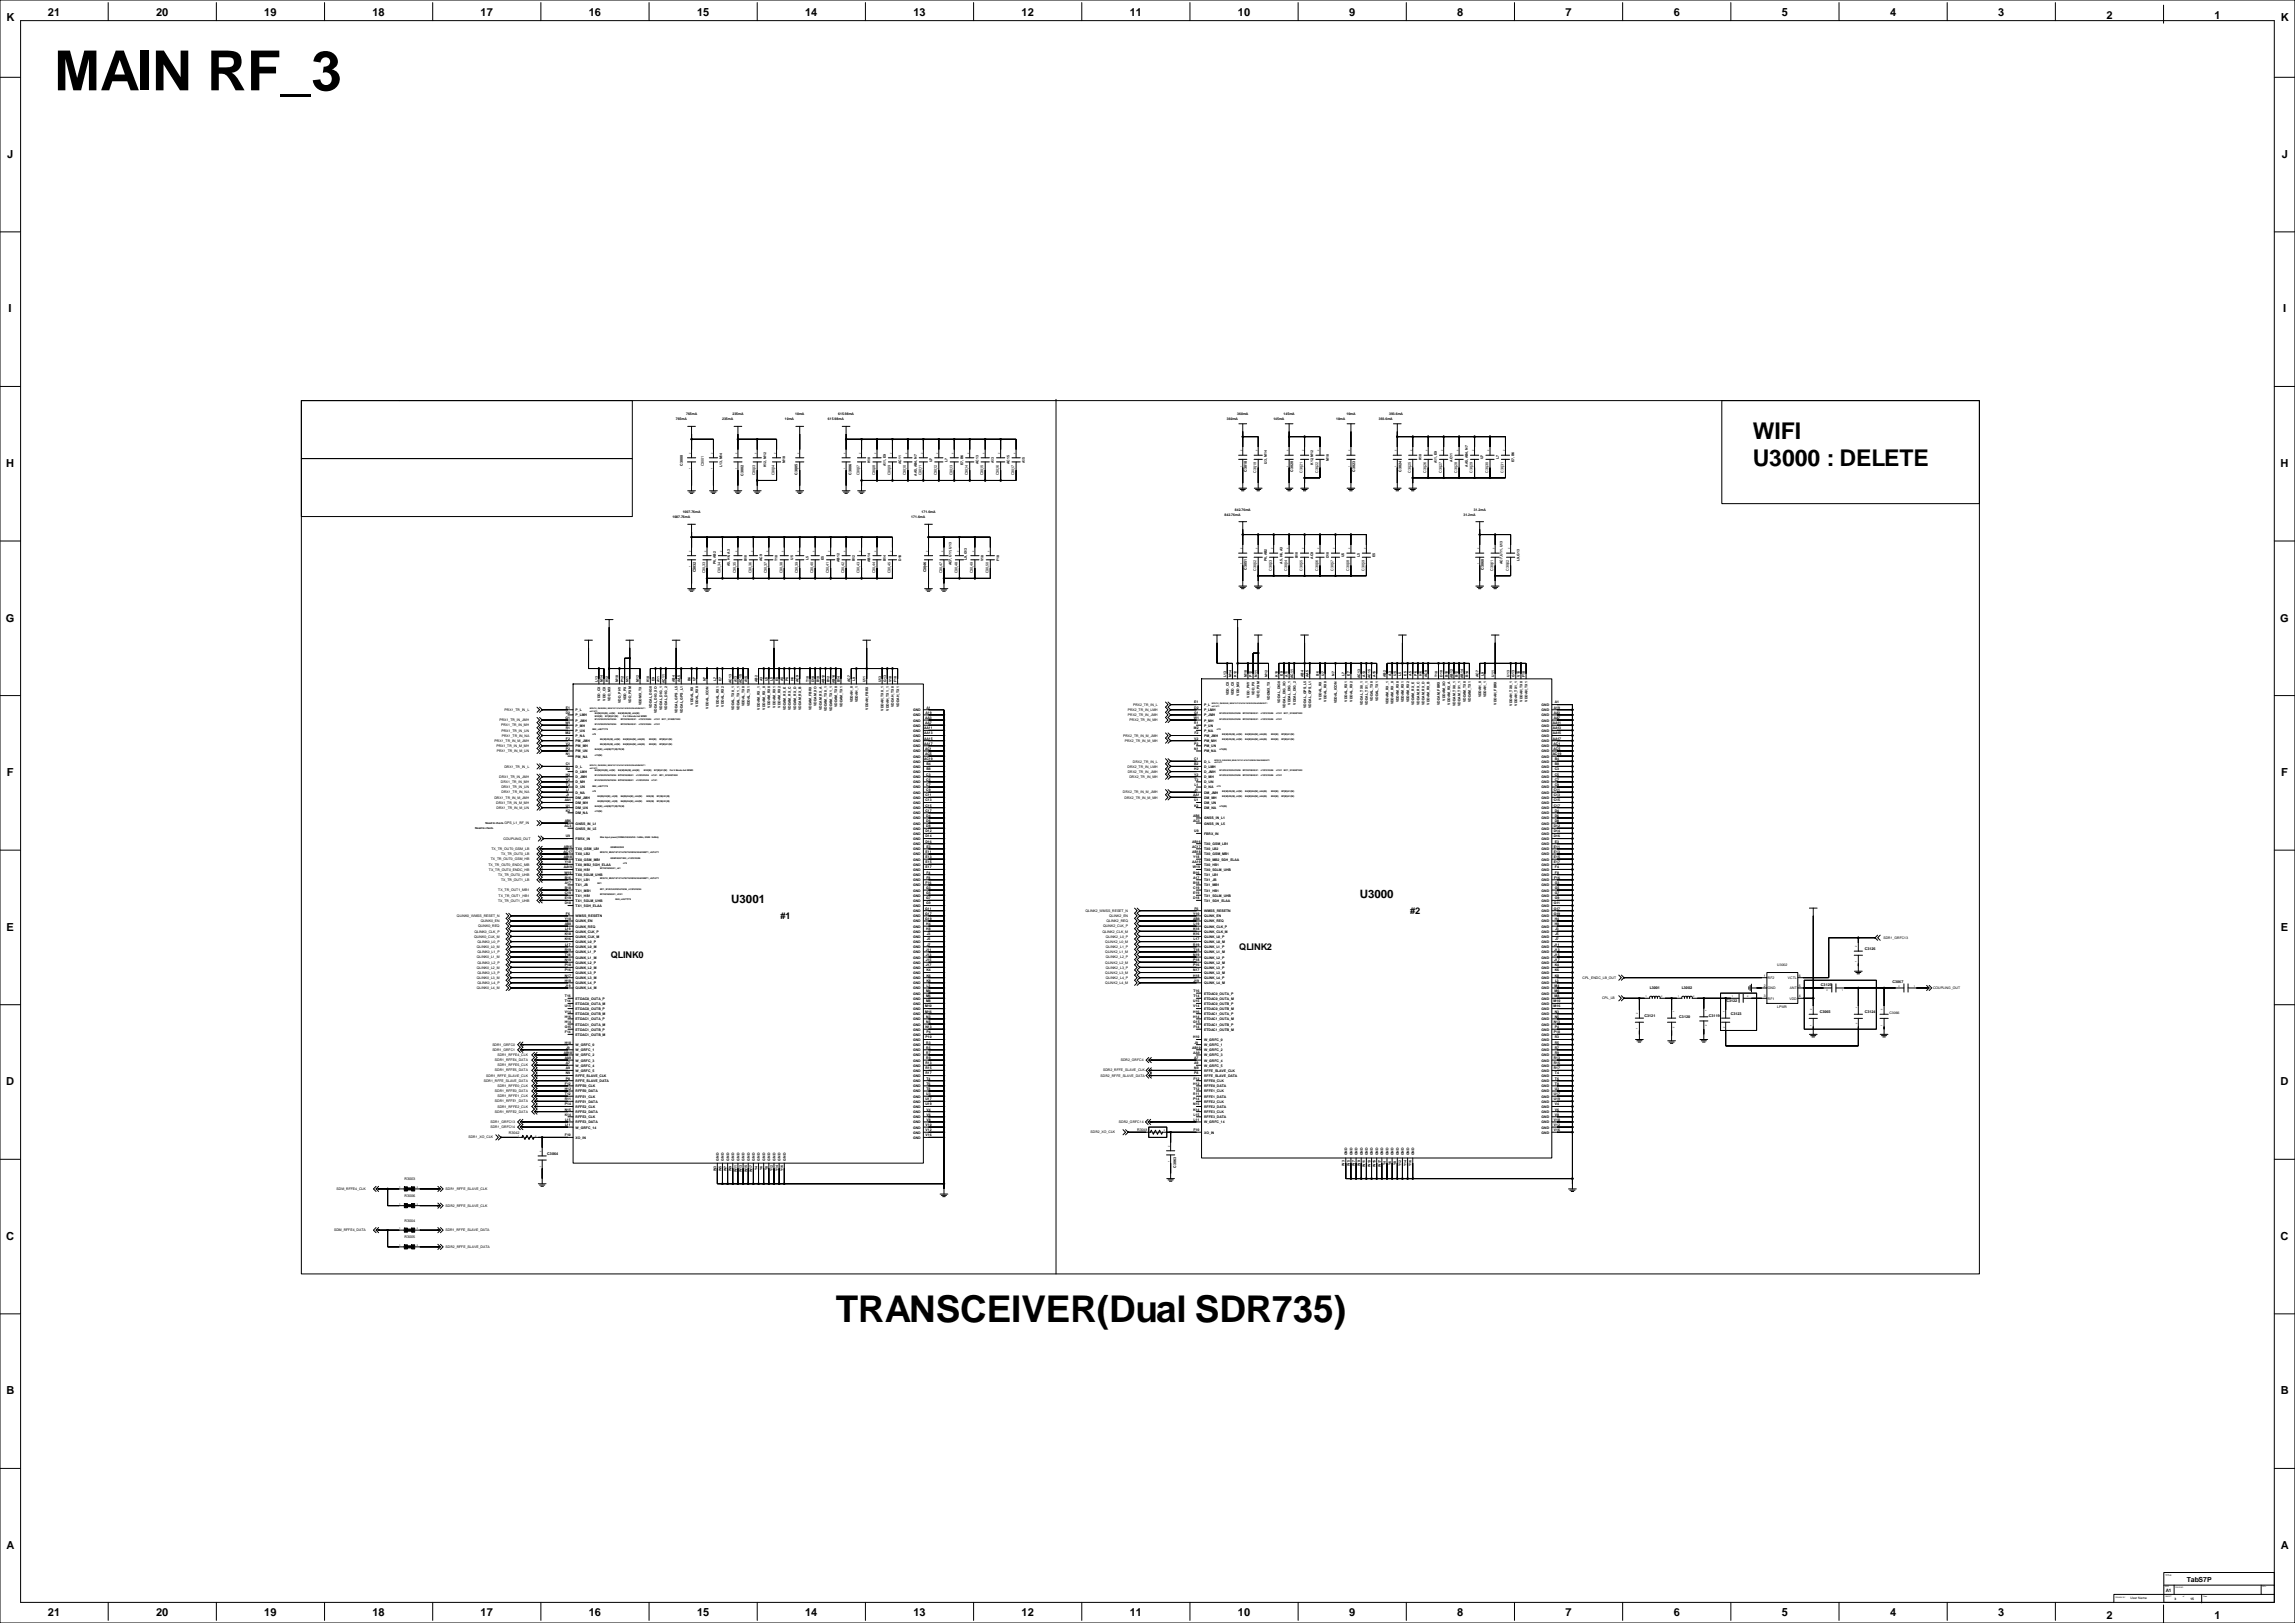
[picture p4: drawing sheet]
<svg xmlns="http://www.w3.org/2000/svg" width="2263mm" height="1600mm" viewBox="0 0 2263 1600" stroke-linecap="round" stroke-linejoin="round" font-family="sans-serif">
<defs><g id="words">
<text font-size="54.5" x="53" y="89">MAIN RF_3</text>
<text font-size="36.4" x="824" y="1303">TRANSCEIVER(Dual SDR735)</text>
<g font-size="22.7">
<text x="1728" y="433">WIFI</text>
<text x="1728" y="459">U3000 : DELETE</text>
</g>
<g font-size="11.4">
<text x="1341" y="885">U3000</text>
<text x="721" y="890">U3001</text>
</g>
<g font-size="10.9">
<text x="47" y="16">21</text>
<text x="154" y="16">20</text>
<text x="261" y="16">19</text>
<text x="367" y="16">18</text>
<text x="474" y="16">17</text>
<text x="581" y="16">16</text>
<text x="687" y="16">15</text>
<text x="794" y="16">14</text>
<text x="901" y="16">13</text>
<text x="1007" y="16">12</text>
<text x="1114" y="16">11</text>
<text x="1220" y="16">10</text>
<text x="1330" y="16">9</text>
<text x="1437" y="16">8</text>
<text x="1543" y="16">7</text>
<text x="1650" y="16">6</text>
<text x="1757" y="16">5</text>
<text x="1863" y="16">4</text>
<text x="1970" y="16">3</text>
<text x="6" y="21">K</text>
<text x="2077" y="19">2</text>
<text x="2183" y="19">1</text>
<text x="2249" y="21">K</text>
<text x="7" y="156">J</text>
<text x="2250" y="156">J</text>
<text x="8" y="308">I</text>
<text x="2251" y="308">I</text>
<text x="6" y="460">H</text>
<text x="2249" y="460">H</text>
<text x="6" y="613">G</text>
<text x="2248" y="613">G</text>
<text x="7" y="765">F</text>
<text x="2249" y="765">F</text>
<text x="6" y="917">E</text>
<text x="2249" y="917">E</text>
<text x="6" y="1070">D</text>
<text x="2249" y="1070">D</text>
<text x="6" y="1222">C</text>
<text x="2249" y="1222">C</text>
<text x="6" y="1375">B</text>
<text x="2249" y="1375">B</text>
<text x="6" y="1527">A</text>
<text x="2249" y="1527">A</text>
<text x="47" y="1593">21</text>
<text x="154" y="1593">20</text>
<text x="261" y="1593">19</text>
<text x="367" y="1593">18</text>
<text x="474" y="1593">17</text>
<text x="581" y="1593">16</text>
<text x="687" y="1593">15</text>
<text x="794" y="1593">14</text>
<text x="901" y="1593">13</text>
<text x="1007" y="1593">12</text>
<text x="1114" y="1593">11</text>
<text x="1220" y="1593">10</text>
<text x="1330" y="1593">9</text>
<text x="1437" y="1593">8</text>
<text x="1543" y="1593">7</text>
<text x="1650" y="1593">6</text>
<text x="1757" y="1593">5</text>
<text x="1863" y="1593">4</text>
<text x="1970" y="1593">3</text>
<text x="2077" y="1595">2</text>
<text x="2183" y="1595">1</text>
</g>
<g font-size="9.1">
<text x="769" y="906">#1</text>
<text x="1390" y="901">#2</text>
<text x="1222" y="936">QLINK2</text>
<text x="602" y="944">QLINK0</text>
</g>
<text font-size="6.8" x="2156" y="1559">TabS7P</text>
<text font-size="4.5" x="2135" y="1569">A1</text>
<g font-size="3.6">
<text x="673" y="459" transform="rotate(-90 673 459)">C3000</text>
<text x="694" y="460" transform="rotate(-90 694 460)">C3001</text>
<text x="786" y="468" transform="rotate(-90 786 468)">C3005</text>
<text x="840" y="468" transform="rotate(-90 840 468)">C3006</text>
<text x="1229" y="465" transform="rotate(-90 1229 465)">C3018</text>
<text x="1239" y="466" transform="rotate(-90 1239 466)">C3019</text>
<text x="1275" y="465" transform="rotate(-90 1275 465)">C3020</text>
<text x="1284" y="466" transform="rotate(-90 1284 466)">C3021</text>
<text x="1300" y="466" transform="rotate(-90 1300 466)">C3022</text>
<text x="1336" y="465" transform="rotate(-90 1336 465)">C3023</text>
<text x="1382" y="465" transform="rotate(-90 1382 465)">C3024</text>
<text x="1391" y="466" transform="rotate(-90 1391 466)">C3025</text>
<text x="1406" y="466" transform="rotate(-90 1406 466)">C3026</text>
<text x="1421" y="466" transform="rotate(-90 1421 466)">C3027</text>
<text x="1437" y="466" transform="rotate(-90 1437 466)">C3028</text>
<text x="1452" y="466" transform="rotate(-90 1452 466)">C3029</text>
<text x="1467" y="466" transform="rotate(-90 1467 466)">C3030</text>
<text x="1482" y="466" transform="rotate(-90 1482 466)">C3031</text>
<text x="733" y="469" transform="rotate(-90 733 469)">C3002</text>
<text x="745" y="469" transform="rotate(-90 745 469)">C3003</text>
<text x="764" y="469" transform="rotate(-90 764 469)">C3004</text>
<text x="848" y="469" transform="rotate(-90 848 469)">C3007</text>
<text x="863" y="469" transform="rotate(-90 863 469)">C3008</text>
<text x="878" y="469" transform="rotate(-90 878 469)">C3009</text>
<text x="893" y="469" transform="rotate(-90 893 469)">C3010</text>
<text x="908" y="469" transform="rotate(-90 908 469)">C3011</text>
<text x="924" y="469" transform="rotate(-90 924 469)">C3012</text>
<text x="939" y="469" transform="rotate(-90 939 469)">C3013</text>
<text x="954" y="469" transform="rotate(-90 954 469)">C3014</text>
<text x="969" y="469" transform="rotate(-90 969 469)">C3015</text>
<text x="985" y="469" transform="rotate(-90 985 469)">C3016</text>
<text x="1000" y="469" transform="rotate(-90 1000 469)">C3017</text>
<text x="1229" y="562" transform="rotate(-90 1229 562)">C3051</text>
<text x="1239" y="562" transform="rotate(-90 1239 562)">C3052</text>
<text x="1254" y="562" transform="rotate(-90 1254 562)">C3053</text>
<text x="1269" y="562" transform="rotate(-90 1269 562)">C3054</text>
<text x="1284" y="562" transform="rotate(-90 1284 562)">C3055</text>
<text x="1300" y="562" transform="rotate(-90 1300 562)">C3056</text>
<text x="1315" y="562" transform="rotate(-90 1315 562)">C3057</text>
<text x="1330" y="562" transform="rotate(-90 1330 562)">C3058</text>
<text x="1345" y="562" transform="rotate(-90 1345 562)">C3059</text>
<text x="1463" y="562" transform="rotate(-90 1463 562)">C3060</text>
<text x="1472" y="562" transform="rotate(-90 1472 562)">C3061</text>
<text x="1487" y="562" transform="rotate(-90 1487 562)">C3062</text>
<text x="686" y="564" transform="rotate(-90 686 564)">C3032</text>
<text x="695" y="565" transform="rotate(-90 695 565)">C3033</text>
<text x="710" y="565" transform="rotate(-90 710 565)">C3034</text>
<text x="726" y="565" transform="rotate(-90 726 565)">C3035</text>
<text x="741" y="565" transform="rotate(-90 741 565)">C3036</text>
<text x="756" y="565" transform="rotate(-90 756 565)">C3037</text>
<text x="771" y="565" transform="rotate(-90 771 565)">C3038</text>
<text x="787" y="565" transform="rotate(-90 787 565)">C3039</text>
<text x="802" y="565" transform="rotate(-90 802 565)">C3040</text>
<text x="817" y="565" transform="rotate(-90 817 565)">C3041</text>
<text x="832" y="565" transform="rotate(-90 832 565)">C3042</text>
<text x="848" y="565" transform="rotate(-90 848 565)">C3043</text>
<text x="863" y="565" transform="rotate(-90 863 565)">C3044</text>
<text x="878" y="565" transform="rotate(-90 878 565)">C3045</text>
<text x="913" y="564" transform="rotate(-90 913 564)">C3046</text>
<text x="929" y="565" transform="rotate(-90 929 565)">C3047</text>
<text x="944" y="565" transform="rotate(-90 944 565)">C3048</text>
<text x="959" y="565" transform="rotate(-90 959 565)">C3049</text>
<text x="975" y="565" transform="rotate(-90 975 565)">C3050</text>
<text x="1839" y="936">C3126</text>
<text x="1795" y="972">C3125</text>
<text x="1866" y="969">C3067</text>
<text x="1626" y="975">L3001</text>
<text x="1658" y="975">L3002</text>
<text x="1702" y="987">C3122</text>
<text x="1706" y="1001">C3123</text>
<text x="1794" y="998">C3065</text>
<text x="1839" y="999">C3124</text>
<text x="1621" y="1002">C3121</text>
<text x="1656" y="1003">C3120</text>
<text x="1685" y="1002">C3119</text>
<text x="1121" y="1115">R3041</text>
<text x="502" y="1118">R3042</text>
<text x="540" y="1138">C3064</text>
<text x="1160" y="1151" transform="rotate(-90 1160 1151)">C3063</text>
<text x="399" y="1163">R3003</text>
<text x="399" y="1180">R3006</text>
<text x="399" y="1204">R3004</text>
<text x="399" y="1221">R3005</text>
</g>
<g font-size="3.4">
<text x="676" y="409">765mA</text>
<text x="722" y="409">235mA</text>
<text x="784" y="409">10mA</text>
<text x="826" y="409">615.98mA</text>
<text x="1220" y="409">360mA</text>
<text x="1266" y="409">145mA</text>
<text x="1327" y="409">10mA</text>
<text x="1370" y="409">393.6mA</text>
<text x="666" y="414">765mA</text>
<text x="712" y="414">235mA</text>
<text x="774" y="414">10mA</text>
<text x="816" y="414">615.98mA</text>
<text x="1210" y="414">360mA</text>
<text x="1255" y="414">145mA</text>
<text x="1317" y="414">10mA</text>
<text x="1359" y="414">393.6mA</text>
<text x="919" y="455" transform="rotate(-90 919 455)">U7</text>
<text x="934" y="455" transform="rotate(-90 934 455)">L7</text>
<text x="1310" y="454" transform="rotate(-90 1310 454)">M18</text>
<text x="1402" y="454" transform="rotate(-90 1402 454)">K10</text>
<text x="1432" y="455" transform="rotate(-90 1432 455)">AC11</text>
<text x="1462" y="453" transform="rotate(-90 1462 453)">U7</text>
<text x="1478" y="453" transform="rotate(-90 1478 453)">L7</text>
<text x="1493" y="456" transform="rotate(-90 1493 456)">E7, B6</text>
<text x="712" y="460" transform="rotate(-90 712 460)">L13, M14</text>
<text x="755" y="461" transform="rotate(-90 755 461)">K12, M12</text>
<text x="774" y="457" transform="rotate(-90 774 457)">M18</text>
<text x="858" y="456" transform="rotate(-90 858 456)">K10</text>
<text x="873" y="459" transform="rotate(-90 873 459)">A11, E9</text>
<text x="889" y="458" transform="rotate(-90 889 458)">AC11</text>
<text x="949" y="458" transform="rotate(-90 949 458)">E7, B6</text>
<text x="965" y="458" transform="rotate(-90 965 458)">AC13</text>
<text x="980" y="456" transform="rotate(-90 980 456)">A13</text>
<text x="995" y="458" transform="rotate(-90 995 458)">AC15</text>
<text x="1010" y="456" transform="rotate(-90 1010 456)">A15</text>
<text x="1249" y="458" transform="rotate(-90 1249 458)">L13, M14</text>
<text x="1295" y="458" transform="rotate(-90 1295 458)">K12, M12</text>
<text x="1417" y="457" transform="rotate(-90 1417 457)">A11, E9</text>
<text x="1447" y="460" transform="rotate(-90 1447 460)">AA5, AB4, N7</text>
<text x="904" y="469" transform="rotate(-90 904 469)">AA5, AB4, N7</text>
<text x="1218" y="503">842.76mA</text>
<text x="1453" y="503">31.2mA</text>
<text x="673" y="506">1007.76mA</text>
<text x="909" y="506">171.6mA</text>
<text x="1207" y="508">842.76mA</text>
<text x="1443" y="508">31.2mA</text>
<text x="663" y="511">1007.76mA</text>
<text x="899" y="511">171.6mA</text>
<text x="782" y="552" transform="rotate(-90 782 552)">U5</text>
<text x="797" y="552" transform="rotate(-90 797 552)">L5</text>
<text x="812" y="552" transform="rotate(-90 812 552)">E5</text>
<text x="1280" y="550" transform="rotate(-90 1280 550)">B10</text>
<text x="1295" y="551" transform="rotate(-90 1295 551)">AC9</text>
<text x="1310" y="550" transform="rotate(-90 1310 550)">D10</text>
<text x="1325" y="549" transform="rotate(-90 1325 549)">U5</text>
<text x="1341" y="549" transform="rotate(-90 1341 549)">L5</text>
<text x="1356" y="549" transform="rotate(-90 1356 549)">E5</text>
<text x="706" y="556" transform="rotate(-90 706 556)">P6, AB2</text>
<text x="736" y="553" transform="rotate(-90 736 553)">B10</text>
<text x="751" y="553" transform="rotate(-90 751 553)">AC9</text>
<text x="767" y="553" transform="rotate(-90 767 553)">T10</text>
<text x="828" y="554" transform="rotate(-90 828 554)">AB12</text>
<text x="843" y="553" transform="rotate(-90 843 553)">B12</text>
<text x="858" y="554" transform="rotate(-90 858 554)">AB14</text>
<text x="873" y="553" transform="rotate(-90 873 553)">B14</text>
<text x="889" y="553" transform="rotate(-90 889 553)">D10</text>
<text x="938" y="557" transform="rotate(-90 938 557)">AC7, U11, U13</text>
<text x="953" y="552" transform="rotate(-90 953 552)">L9, G13</text>
<text x="970" y="553" transform="rotate(-90 970 553)">V18</text>
<text x="985" y="553" transform="rotate(-90 985 553)">F18</text>
<text x="1249" y="553" transform="rotate(-90 1249 553)">P6, AB2</text>
<text x="1264" y="555" transform="rotate(-90 1264 555)">A5, H6, A3</text>
<text x="1482" y="556" transform="rotate(-90 1482 556)">AC7, U11, U13</text>
<text x="1498" y="553" transform="rotate(-90 1498 553)">L9, G13</text>
<text x="720" y="558" transform="rotate(-90 720 558)">A5, H6, A3</text>
<text x="1326" y="666" transform="rotate(-90 1326 666)">L7</text>
<text x="1382" y="666" transform="rotate(-90 1382 666)">L5</text>
<text x="1463" y="666" transform="rotate(-90 1463 666)">L9</text>
<text x="589" y="672" transform="rotate(-90 589 672)">L13</text>
<text x="645" y="671" transform="rotate(-90 645 671)">E9</text>
<text x="681" y="671" transform="rotate(-90 681 671)">B6</text>
<text x="686" y="671" transform="rotate(-90 686 671)">U7</text>
<text x="696" y="671" transform="rotate(-90 696 671)">N7</text>
<text x="706" y="671" transform="rotate(-90 706 671)">L7</text>
<text x="711" y="671" transform="rotate(-90 711 671)">E7</text>
<text x="752" y="671" transform="rotate(-90 752 671)">A3</text>
<text x="757" y="671" transform="rotate(-90 757 671)">U5</text>
<text x="762" y="671" transform="rotate(-90 762 671)">L5</text>
<text x="767" y="671" transform="rotate(-90 767 671)">E5</text>
<text x="772" y="671" transform="rotate(-90 772 671)">A5</text>
<text x="777" y="671" transform="rotate(-90 777 671)">P6</text>
<text x="782" y="671" transform="rotate(-90 782 671)">H6</text>
<text x="843" y="671" transform="rotate(-90 843 671)">L9</text>
<text x="1209" y="667" transform="rotate(-90 1209 667)">L13</text>
<text x="1214" y="667" transform="rotate(-90 1214 667)">M14</text>
<text x="1219" y="667" transform="rotate(-90 1219 667)">K12</text>
<text x="1229" y="667" transform="rotate(-90 1229 667)">M18</text>
<text x="1234" y="667" transform="rotate(-90 1234 667)">P12</text>
<text x="1239" y="667" transform="rotate(-90 1239 667)">N11</text>
<text x="1250" y="667" transform="rotate(-90 1250 667)">M12</text>
<text x="1260" y="667" transform="rotate(-90 1260 667)">K10</text>
<text x="1265" y="666" transform="rotate(-90 1265 666)">E9</text>
<text x="1270" y="667" transform="rotate(-90 1270 667)">A11</text>
<text x="1275" y="668" transform="rotate(-90 1275 668)">AC11</text>
<text x="1285" y="667" transform="rotate(-90 1285 667)">AB4</text>
<text x="1290" y="667" transform="rotate(-90 1290 667)">AA5</text>
<text x="1300" y="666" transform="rotate(-90 1300 666)">B6</text>
<text x="1305" y="666" transform="rotate(-90 1305 666)">U7</text>
<text x="1316" y="666" transform="rotate(-90 1316 666)">N7</text>
<text x="1331" y="666" transform="rotate(-90 1331 666)">E7</text>
<text x="1341" y="668" transform="rotate(-90 1341 668)">AC13</text>
<text x="1346" y="667" transform="rotate(-90 1346 667)">A13</text>
<text x="1351" y="668" transform="rotate(-90 1351 668)">AC15</text>
<text x="1356" y="667" transform="rotate(-90 1356 667)">A15</text>
<text x="1366" y="667" transform="rotate(-90 1366 667)">AB2</text>
<text x="1371" y="666" transform="rotate(-90 1371 666)">A3</text>
<text x="1377" y="666" transform="rotate(-90 1377 666)">U5</text>
<text x="1387" y="666" transform="rotate(-90 1387 666)">E5</text>
<text x="1392" y="666" transform="rotate(-90 1392 666)">A5</text>
<text x="1397" y="666" transform="rotate(-90 1397 666)">P6</text>
<text x="1402" y="666" transform="rotate(-90 1402 666)">H6</text>
<text x="1407" y="667" transform="rotate(-90 1407 667)">AC9</text>
<text x="1417" y="667" transform="rotate(-90 1417 667)">T10</text>
<text x="1422" y="667" transform="rotate(-90 1422 667)">D10</text>
<text x="1427" y="667" transform="rotate(-90 1427 667)">B10</text>
<text x="1432" y="668" transform="rotate(-90 1432 668)">AB12</text>
<text x="1437" y="667" transform="rotate(-90 1437 667)">B12</text>
<text x="1443" y="668" transform="rotate(-90 1443 668)">AB14</text>
<text x="1448" y="667" transform="rotate(-90 1448 667)">B14</text>
<text x="1458" y="667" transform="rotate(-90 1458 667)">AC7</text>
<text x="1473" y="667" transform="rotate(-90 1473 667)">U11</text>
<text x="1488" y="667" transform="rotate(-90 1488 667)">U13</text>
<text x="1493" y="667" transform="rotate(-90 1493 667)">G13</text>
<text x="1498" y="667" transform="rotate(-90 1498 667)">V18</text>
<text x="1504" y="667" transform="rotate(-90 1504 667)">F18</text>
<text x="594" y="672" transform="rotate(-90 594 672)">M14</text>
<text x="599" y="672" transform="rotate(-90 599 672)">K12</text>
<text x="610" y="672" transform="rotate(-90 610 672)">M18</text>
<text x="615" y="672" transform="rotate(-90 615 672)">P12</text>
<text x="620" y="672" transform="rotate(-90 620 672)">N11</text>
<text x="630" y="672" transform="rotate(-90 630 672)">M12</text>
<text x="640" y="672" transform="rotate(-90 640 672)">K10</text>
<text x="650" y="672" transform="rotate(-90 650 672)">A11</text>
<text x="655" y="673" transform="rotate(-90 655 673)">AC11</text>
<text x="665" y="672" transform="rotate(-90 665 672)">AB4</text>
<text x="671" y="672" transform="rotate(-90 671 672)">AA5</text>
<text x="721" y="673" transform="rotate(-90 721 673)">AC13</text>
<text x="726" y="672" transform="rotate(-90 726 672)">A13</text>
<text x="732" y="673" transform="rotate(-90 732 673)">AC15</text>
<text x="737" y="672" transform="rotate(-90 737 672)">A15</text>
<text x="747" y="672" transform="rotate(-90 747 672)">AB2</text>
<text x="787" y="672" transform="rotate(-90 787 672)">AC9</text>
<text x="798" y="672" transform="rotate(-90 798 672)">T10</text>
<text x="803" y="672" transform="rotate(-90 803 672)">D10</text>
<text x="808" y="672" transform="rotate(-90 808 672)">B10</text>
<text x="813" y="673" transform="rotate(-90 813 673)">AB12</text>
<text x="818" y="672" transform="rotate(-90 818 672)">B12</text>
<text x="823" y="673" transform="rotate(-90 823 673)">AB14</text>
<text x="828" y="672" transform="rotate(-90 828 672)">B14</text>
<text x="838" y="672" transform="rotate(-90 838 672)">AC7</text>
<text x="853" y="672" transform="rotate(-90 853 672)">U11</text>
<text x="869" y="672" transform="rotate(-90 869 672)">U13</text>
<text x="874" y="672" transform="rotate(-90 874 672)">G13</text>
<text x="879" y="672" transform="rotate(-90 879 672)">V18</text>
<text x="884" y="672" transform="rotate(-90 884 672)">F18</text>
<text x="1211" y="685" transform="rotate(-90 1211 685)">VDD_CX</text>
<text x="1217" y="685" transform="rotate(-90 1217 685)">VDD_CX</text>
<text x="1222" y="686" transform="rotate(-90 1222 686)">VDD_MX</text>
<text x="1232" y="688" transform="rotate(-90 1232 688)">VDD_PHY</text>
<text x="1237" y="685" transform="rotate(-90 1237 685)">VDD_PX</text>
<text x="1242" y="688" transform="rotate(-90 1242 688)">VDD_PXM</text>
<text x="1303" y="690" transform="rotate(-90 1303 690)">VDDAL_RX</text>
<text x="1460" y="687" transform="rotate(-90 1460 687)">VDDAH_0</text>
<text x="1465" y="687" transform="rotate(-90 1465 687)">VDDAH_1</text>
<text x="592" y="691" transform="rotate(-90 592 691)">VDD_CX</text>
<text x="597" y="691" transform="rotate(-90 597 691)">VDD_CX</text>
<text x="602" y="691" transform="rotate(-90 602 691)">VDD_MX</text>
<text x="612" y="693" transform="rotate(-90 612 693)">VDD_PHY</text>
<text x="617" y="690" transform="rotate(-90 617 690)">VDD_PX</text>
<text x="622" y="693" transform="rotate(-90 622 693)">VDD_PXM</text>
<text x="632" y="695" transform="rotate(-90 632 695)">VDDMX_TX</text>
<text x="683" y="695" transform="rotate(-90 683 695)">VDDAL_RX</text>
<text x="805" y="696" transform="rotate(-90 805 696)">VDDAM_XO</text>
<text x="841" y="692" transform="rotate(-90 841 692)">VDDAH_0</text>
<text x="846" y="692" transform="rotate(-90 846 692)">VDDAH_1</text>
<text x="1117" y="696">PRX2_TR_IN_L</text>
<text x="1177" y="693">E1</text>
<text x="1187" y="696">P_L</text>
<text x="1252" y="690" transform="rotate(-90 1252 690)">VDDMX_TX</text>
<text x="1262" y="693" transform="rotate(-90 1262 693)">VDDAL_DIG0</text>
<text x="1272" y="695" transform="rotate(-90 1272 695)">VDDAL_DIG_1</text>
<text x="1277" y="695" transform="rotate(-90 1277 695)">VDDAL_DIG_2</text>
<text x="1308" y="691" transform="rotate(-90 1308 691)">VDDAL_RX0</text>
<text x="1318" y="693" transform="rotate(-90 1318 693)">VDDAL_ICON</text>
<text x="1328" y="691" transform="rotate(-90 1328 691)">VDDAL_RX1</text>
<text x="1333" y="691" transform="rotate(-90 1333 691)">VDDAL_RX2</text>
<text x="1344" y="695" transform="rotate(-90 1344 695)">VDDAL_TX0_1</text>
<text x="1349" y="695" transform="rotate(-90 1349 695)">VDDAL_TX1_1</text>
<text x="1354" y="691" transform="rotate(-90 1354 691)">VDDAL_TX0</text>
<text x="1359" y="691" transform="rotate(-90 1359 691)">VDDAL_TX1</text>
<text x="1369" y="694" transform="rotate(-90 1369 694)">VDDAM_RX_1</text>
<text x="1374" y="694" transform="rotate(-90 1374 694)">VDDAM_RX_0</text>
<text x="1379" y="692" transform="rotate(-90 1379 692)">VDDAM_RX0</text>
<text x="1384" y="692" transform="rotate(-90 1384 692)">VDDAM_RX1</text>
<text x="1389" y="692" transform="rotate(-90 1389 692)">VDDAM_RX2</text>
<text x="1394" y="695" transform="rotate(-90 1394 695)">VDDAM_RX_E</text>
<text x="1399" y="695" transform="rotate(-90 1399 695)">VDDAM_RX_C</text>
<text x="1404" y="695" transform="rotate(-90 1404 695)">VDDAM_RX_D</text>
<text x="1410" y="695" transform="rotate(-90 1410 695)">VDDAM_RX_B</text>
<text x="1420" y="695" transform="rotate(-90 1420 695)">VDDAM_FBRX</text>
<text x="1425" y="691" transform="rotate(-90 1425 691)">VDDAM_XO</text>
<text x="1430" y="695" transform="rotate(-90 1430 695)">VDDAM_RX_A</text>
<text x="1435" y="696" transform="rotate(-90 1435 696)">VDDAM_TX0_1</text>
<text x="1440" y="696" transform="rotate(-90 1440 696)">VDDAM_TX1_1</text>
<text x="1445" y="692" transform="rotate(-90 1445 692)">VDDAM_TX0</text>
<text x="1450" y="692" transform="rotate(-90 1450 692)">VDDAM_TX1</text>
<text x="1476" y="695" transform="rotate(-90 1476 695)">VDDAH_FBRX</text>
<text x="1491" y="695" transform="rotate(-90 1491 695)">VDDAH_TX0_1</text>
<text x="1496" y="695" transform="rotate(-90 1496 695)">VDDAH_TX1_1</text>
<text x="1501" y="692" transform="rotate(-90 1501 692)">VDDAH_TX0</text>
<text x="1506" y="692" transform="rotate(-90 1506 692)">VDDAH_TX1</text>
<text x="1520" y="696">GND</text>
<text x="1533" y="693">A1</text>
<text x="497" y="701">PRX1_TR_IN_L</text>
<text x="558" y="699">E1</text>
<text x="568" y="701">P_L</text>
<text x="643" y="698" transform="rotate(-90 643 698)">VDDAL_DIG0</text>
<text x="653" y="700" transform="rotate(-90 653 700)">VDDAL_DIG_1</text>
<text x="658" y="700" transform="rotate(-90 658 700)">VDDAL_DIG_2</text>
<text x="688" y="697" transform="rotate(-90 688 697)">VDDAL_RX0</text>
<text x="699" y="698" transform="rotate(-90 699 698)">VDDAL_ICON</text>
<text x="709" y="697" transform="rotate(-90 709 697)">VDDAL_RX1</text>
<text x="714" y="697" transform="rotate(-90 714 697)">VDDAL_RX2</text>
<text x="724" y="700" transform="rotate(-90 724 700)">VDDAL_TX0_1</text>
<text x="729" y="700" transform="rotate(-90 729 700)">VDDAL_TX1_1</text>
<text x="734" y="696" transform="rotate(-90 734 696)">VDDAL_TX0</text>
<text x="739" y="696" transform="rotate(-90 739 696)">VDDAL_TX1</text>
<text x="749" y="699" transform="rotate(-90 749 699)">VDDAM_RX_1</text>
<text x="754" y="699" transform="rotate(-90 754 699)">VDDAM_RX_0</text>
<text x="759" y="698" transform="rotate(-90 759 698)">VDDAM_RX0</text>
<text x="765" y="698" transform="rotate(-90 765 698)">VDDAM_RX1</text>
<text x="770" y="698" transform="rotate(-90 770 698)">VDDAM_RX2</text>
<text x="775" y="700" transform="rotate(-90 775 700)">VDDAM_RX_E</text>
<text x="780" y="700" transform="rotate(-90 780 700)">VDDAM_RX_C</text>
<text x="785" y="700" transform="rotate(-90 785 700)">VDDAM_RX_D</text>
<text x="790" y="700" transform="rotate(-90 790 700)">VDDAM_RX_B</text>
<text x="800" y="700" transform="rotate(-90 800 700)">VDDAM_FBRX</text>
<text x="810" y="700" transform="rotate(-90 810 700)">VDDAM_RX_A</text>
<text x="815" y="701" transform="rotate(-90 815 701)">VDDAM_TX0_1</text>
<text x="820" y="701" transform="rotate(-90 820 701)">VDDAM_TX1_1</text>
<text x="825" y="697" transform="rotate(-90 825 697)">VDDAM_TX0</text>
<text x="831" y="697" transform="rotate(-90 831 697)">VDDAM_TX1</text>
<text x="856" y="700" transform="rotate(-90 856 700)">VDDAH_FBRX</text>
<text x="871" y="701" transform="rotate(-90 871 701)">VDDAH_TX0_1</text>
<text x="876" y="701" transform="rotate(-90 876 701)">VDDAH_TX1_1</text>
<text x="881" y="697" transform="rotate(-90 881 697)">VDDAH_TX0</text>
<text x="886" y="697" transform="rotate(-90 886 697)">VDDAH_TX1</text>
<text x="900" y="701">GND</text>
<text x="913" y="699">A1</text>
<text x="1112" y="701">PRX2_TR_IN_LMH</text>
<text x="1177" y="699">D2</text>
<text x="1187" y="701">P_LMH</text>
<text x="1267" y="698" transform="rotate(-90 1267 698)">VDDAL_DIG_XO</text>
<text x="1288" y="698" transform="rotate(-90 1288 698)">VDDAL_GPS_L5</text>
<text x="1293" y="698" transform="rotate(-90 1293 698)">VDDAL_GPS_L1</text>
<text x="1520" y="701">GND</text>
<text x="1532" y="699">A19</text>
<text x="558" y="704">D2</text>
<text x="568" y="706">P_LMH</text>
<text x="648" y="703" transform="rotate(-90 648 703)">VDDAL_DIG_XO</text>
<text x="668" y="703" transform="rotate(-90 668 703)">VDDAL_GPS_L5</text>
<text x="673" y="703" transform="rotate(-90 673 703)">VDDAL_GPS_L1</text>
<text x="900" y="706">GND</text>
<text x="912" y="704">A19</text>
<text x="1112" y="706">PRX2_TR_IN_JMH</text>
<text x="1177" y="704">G1</text>
<text x="1187" y="706">P_JMH</text>
<text x="1520" y="706">GND</text>
<text x="1532" y="704">AA3</text>
<text x="492" y="711">PRX1_TR_IN_JMH</text>
<text x="557" y="714">W1</text>
<text x="558" y="709">G1</text>
<text x="568" y="711">P_JMH</text>
<text x="900" y="711">GND</text>
<text x="912" y="714">AA7</text>
<text x="912" y="709">AA3</text>
<text x="1114" y="711">PRX2_TR_IN_MH</text>
<text x="1177" y="709">W1</text>
<text x="1177" y="714">R1</text>
<text x="1187" y="711">P_MH</text>
<text x="1520" y="711">GND</text>
<text x="1531" y="714">AA11</text>
<text x="1532" y="709">AA7</text>
<text x="494" y="716">PRX1_TR_IN_MH</text>
<text x="558" y="719">R1</text>
<text x="568" y="716">P_MH</text>
<text x="900" y="716">GND</text>
<text x="911" y="719">AA11</text>
<text x="1177" y="719">M2</text>
<text x="1187" y="716">P_UN</text>
<text x="1520" y="716">GND</text>
<text x="1531" y="719">AA13</text>
<text x="494" y="721">PRX1_TR_IN_UN</text>
<text x="558" y="724">M2</text>
<text x="568" y="721">P_UN</text>
<text x="900" y="721">GND</text>
<text x="911" y="724">AA13</text>
<text x="1178" y="724">F2</text>
<text x="1187" y="721">P_NA</text>
<text x="1520" y="721">GND</text>
<text x="1531" y="724">AA15</text>
<text x="488" y="731">PRX1_TR_IN_M_JMH</text>
<text x="495" y="726">PRX1_TR_IN_NA</text>
<text x="558" y="729">F2</text>
<text x="568" y="732">PM_JMH</text>
<text x="568" y="726">P_NA</text>
<text x="900" y="726">GND</text>
<text x="900" y="732">GND</text>
<text x="911" y="729">AA15</text>
<text x="1107" y="726">PRX2_TR_IN_M_JMH</text>
<text x="1109" y="731">PRX2_TR_IN_M_MH</text>
<text x="1177" y="729">V2</text>
<text x="1187" y="726">PM_JMH</text>
<text x="1187" y="732">PM_MH</text>
<text x="1520" y="726">GND</text>
<text x="1520" y="732">GND</text>
<text x="1531" y="729">AA17</text>
<text x="489" y="736">PRX1_TR_IN_M_MH</text>
<text x="558" y="734">V2</text>
<text x="568" y="737">PM_MH</text>
<text x="900" y="737">GND</text>
<text x="911" y="734">AA17</text>
<text x="1177" y="734">P2</text>
<text x="1187" y="737">PM_UN</text>
<text x="1520" y="737">GND</text>
<text x="1532" y="734">AC1</text>
<text x="490" y="742">PRX1_TR_IN_M_UN</text>
<text x="558" y="739">P2</text>
<text x="568" y="742">PM_UN</text>
<text x="900" y="742">GND</text>
<text x="912" y="739">AC1</text>
<text x="1177" y="739">N1</text>
<text x="1187" y="742">PM_NA</text>
<text x="1520" y="742">GND</text>
<text x="1532" y="739">AC5</text>
<text x="558" y="744">N1</text>
<text x="568" y="747">PM_NA</text>
<text x="900" y="747">GND</text>
<text x="911" y="749">AC19</text>
<text x="912" y="744">AC5</text>
<text x="1177" y="749">C1</text>
<text x="1520" y="747">GND</text>
<text x="1531" y="744">AC19</text>
<text x="1533" y="749">B4</text>
<text x="558" y="754">C1</text>
<text x="900" y="752">GND</text>
<text x="913" y="754">B4</text>
<text x="1117" y="752">DRX2_TR_IN_L</text>
<text x="1177" y="754">B2</text>
<text x="1187" y="752">D_L</text>
<text x="1520" y="752">GND</text>
<text x="1533" y="754">B8</text>
<text x="497" y="757">DRX1_TR_IN_L</text>
<text x="558" y="759">B2</text>
<text x="568" y="757">D_L</text>
<text x="900" y="757">GND</text>
<text x="913" y="759">B8</text>
<text x="1112" y="757">DRX2_TR_IN_LMH</text>
<text x="1112" y="762">DRX2_TR_IN_JMH</text>
<text x="1177" y="759">H2</text>
<text x="1187" y="757">D_LMH</text>
<text x="1520" y="757">GND</text>
<text x="1533" y="759">C3</text>
<text x="492" y="767">DRX1_TR_IN_JMH</text>
<text x="558" y="765">H2</text>
<text x="568" y="767">D_JMH</text>
<text x="568" y="762">D_LMH</text>
<text x="900" y="762">GND</text>
<text x="900" y="767">GND</text>
<text x="913" y="765">C3</text>
<text x="1114" y="767">DRX2_TR_IN_MH</text>
<text x="1177" y="765">Y2</text>
<text x="1187" y="762">D_JMH</text>
<text x="1187" y="767">D_MH</text>
<text x="1520" y="762">GND</text>
<text x="1520" y="767">GND</text>
<text x="1533" y="765">C5</text>
<text x="494" y="772">DRX1_TR_IN_MH</text>
<text x="558" y="770">Y2</text>
<text x="568" y="772">D_MH</text>
<text x="900" y="772">GND</text>
<text x="913" y="770">C5</text>
<text x="1178" y="770">T2</text>
<text x="1187" y="772">D_UN</text>
<text x="1520" y="772">GND</text>
<text x="1533" y="770">C7</text>
<text x="494" y="777">DRX1_TR_IN_UN</text>
<text x="558" y="775">T2</text>
<text x="558" y="780">L1</text>
<text x="568" y="777">D_UN</text>
<text x="900" y="777">GND</text>
<text x="913" y="775">C7</text>
<text x="913" y="780">C9</text>
<text x="1178" y="775">L1</text>
<text x="1178" y="780">J1</text>
<text x="1187" y="777">D_NA</text>
<text x="1520" y="777">GND</text>
<text x="1532" y="780">C11</text>
<text x="1533" y="775">C9</text>
<text x="494" y="782">DRX1_TR_IN_NA</text>
<text x="558" y="785">J1</text>
<text x="568" y="782">D_NA</text>
<text x="900" y="782">GND</text>
<text x="912" y="785">C11</text>
<text x="1107" y="782">DRX2_TR_IN_M_JMH</text>
<text x="1176" y="785">AA1</text>
<text x="1187" y="782">DM_JMH</text>
<text x="1520" y="782">GND</text>
<text x="1532" y="785">C13</text>
<text x="488" y="787">DRX1_TR_IN_M_JMH</text>
<text x="557" y="790">AA1</text>
<text x="568" y="787">DM_JMH</text>
<text x="900" y="787">GND</text>
<text x="912" y="790">C13</text>
<text x="1109" y="787">DRX2_TR_IN_M_MH</text>
<text x="1177" y="790">U1</text>
<text x="1187" y="787">DM_MH</text>
<text x="1520" y="787">GND</text>
<text x="1532" y="790">C15</text>
<text x="489" y="792">DRX1_TR_IN_M_MH</text>
<text x="490" y="797">DRX1_TR_IN_M_UN</text>
<text x="558" y="795">U1</text>
<text x="568" y="792">DM_MH</text>
<text x="568" y="798">DM_UN</text>
<text x="900" y="792">GND</text>
<text x="900" y="798">GND</text>
<text x="912" y="795">C15</text>
<text x="1177" y="795">K2</text>
<text x="1187" y="798">DM_NA</text>
<text x="1187" y="792">DM_UN</text>
<text x="1520" y="792">GND</text>
<text x="1520" y="798">GND</text>
<text x="1532" y="795">C17</text>
<text x="558" y="800">K2</text>
<text x="568" y="803">DM_NA</text>
<text x="900" y="803">GND</text>
<text x="912" y="800">C17</text>
<text x="1520" y="803">GND</text>
<text x="1533" y="800">D4</text>
<text x="900" y="808">GND</text>
<text x="913" y="805">D4</text>
<text x="1176" y="805">AB6</text>
<text x="1187" y="808">GNSS_IN_L1</text>
<text x="1520" y="808">GND</text>
<text x="1533" y="805">D6</text>
<text x="497" y="813">GPS_L1_RF_IN</text>
<text x="557" y="815">AC3</text>
<text x="557" y="810">AB6</text>
<text x="568" y="813">GNSS_IN_L1</text>
<text x="900" y="813">GND</text>
<text x="913" y="815">D8</text>
<text x="913" y="810">D6</text>
<text x="1176" y="810">AC3</text>
<text x="1187" y="813">GNSS_IN_L5</text>
<text x="1520" y="813">GND</text>
<text x="1532" y="815">D12</text>
<text x="1533" y="810">D8</text>
<text x="568" y="818">GNSS_IN_L5</text>
<text x="900" y="818">GND</text>
<text x="912" y="820">D12</text>
<text x="1177" y="820">U9</text>
<text x="1520" y="818">GND</text>
<text x="1532" y="820">D14</text>
<text x="496" y="828">COUPLING_OUT</text>
<text x="558" y="825">U9</text>
<text x="900" y="823">GND</text>
<text x="912" y="825">D14</text>
<text x="1187" y="823">FBRX_IN</text>
<text x="1520" y="823">GND</text>
<text x="1532" y="825">D16</text>
<text x="568" y="828">FBRX_IN</text>
<text x="900" y="828">GND</text>
<text x="900" y="833">GND</text>
<text x="912" y="831">D16</text>
<text x="1175" y="831">AB16</text>
<text x="1187" y="833">TX0_GSM_LB1</text>
<text x="1520" y="828">GND</text>
<text x="1520" y="833">GND</text>
<text x="1533" y="831">E3</text>
<text x="484" y="838">TX_TR_OUT0_GSM_LB</text>
<text x="556" y="836">AB16</text>
<text x="568" y="838">TX0_GSM_LB1</text>
<text x="900" y="838">GND</text>
<text x="913" y="836">E3</text>
<text x="1175" y="836">AC17</text>
<text x="1187" y="838">TX0_LB2</text>
<text x="1520" y="838">GND</text>
<text x="1532" y="836">E11</text>
<text x="494" y="843">TX_TR_OUT0_LB</text>
<text x="556" y="841">AC17</text>
<text x="556" y="846">AB18</text>
<text x="568" y="843">TX0_LB2</text>
<text x="900" y="843">GND</text>
<text x="912" y="846">E13</text>
<text x="912" y="841">E11</text>
<text x="1175" y="841">AB18</text>
<text x="1177" y="846">Y18</text>
<text x="1187" y="843">TX0_GSM_MB1</text>
<text x="1520" y="843">GND</text>
<text x="1532" y="846">E15</text>
<text x="1532" y="841">E13</text>
<text x="484" y="848">TX_TR_OUT0_GSM_HB</text>
<text x="557" y="851">Y18</text>
<text x="568" y="848">TX0_GSM_MB1</text>
<text x="900" y="848">GND</text>
<text x="912" y="851">E15</text>
<text x="1175" y="851">AA19</text>
<text x="1187" y="848">TX0_MB2_5GH_ELAA</text>
<text x="1520" y="848">GND</text>
<text x="1532" y="851">E17</text>
<text x="482" y="853">TX_TR_OUT0_ENDC_MB</text>
<text x="556" y="856">AA19</text>
<text x="568" y="853">TX0_MB2_5GH_ELAA</text>
<text x="900" y="853">GND</text>
<text x="912" y="856">E17</text>
<text x="1176" y="856">W19</text>
<text x="1187" y="853">TX0_HB1</text>
<text x="1520" y="853">GND</text>
<text x="1533" y="856">F4</text>
<text x="482" y="858">TX_TR_OUT0_ENDC_HB</text>
<text x="491" y="863">TX_TR_OUT0_UHB</text>
<text x="556" y="861">W19</text>
<text x="568" y="859">TX0_HB1</text>
<text x="568" y="864">TX0_5GLM_UHB</text>
<text x="900" y="859">GND</text>
<text x="900" y="864">GND</text>
<text x="913" y="861">F4</text>
<text x="1177" y="861">B16</text>
<text x="1187" y="864">TX1_LB1</text>
<text x="1187" y="859">TX0_5GLM_UHB</text>
<text x="1520" y="859">GND</text>
<text x="1520" y="864">GND</text>
<text x="1533" y="861">F8</text>
<text x="494" y="868">TX_TR_OUT1_LB</text>
<text x="557" y="866">B16</text>
<text x="568" y="869">TX1_LB1</text>
<text x="900" y="869">GND</text>
<text x="913" y="866">F8</text>
<text x="1177" y="866">A17</text>
<text x="1187" y="869">TX1_JB</text>
<text x="1520" y="869">GND</text>
<text x="1532" y="866">F16</text>
<text x="557" y="871">A17</text>
<text x="568" y="874">TX1_JB</text>
<text x="900" y="874">GND</text>
<text x="913" y="871">F16</text>
<text x="1177" y="871">B18</text>
<text x="1187" y="874">TX1_MB1</text>
<text x="1520" y="874">GND</text>
<text x="1533" y="871">G3</text>
<text x="491" y="879">TX_TR_OUT1_MB1</text>
<text x="557" y="881">C19</text>
<text x="557" y="876">B18</text>
<text x="568" y="879">TX1_MB1</text>
<text x="900" y="879">GND</text>
<text x="913" y="881">G5</text>
<text x="913" y="876">G3</text>
<text x="1176" y="876">C19</text>
<text x="1177" y="881">E19</text>
<text x="1187" y="879">TX1_HB1</text>
<text x="1520" y="879">GND</text>
<text x="1533" y="876">G5</text>
<text x="1533" y="881">G7</text>
<text x="492" y="884">TX_TR_OUT1_HB1</text>
<text x="557" y="886">E19</text>
<text x="568" y="884">TX1_HB1</text>
<text x="900" y="884">GND</text>
<text x="913" y="886">G7</text>
<text x="1176" y="886">D18</text>
<text x="1187" y="884">TX1_5GLM_UHB</text>
<text x="1520" y="884">GND</text>
<text x="1533" y="886">G9</text>
<text x="491" y="889">TX_TR_OUT1_UHB</text>
<text x="557" y="892">D18</text>
<text x="568" y="889">TX1_5GLM_UHB</text>
<text x="900" y="889">GND</text>
<text x="913" y="892">G9</text>
<text x="1187" y="889">TX1_5GH_ELAA</text>
<text x="1520" y="889">GND</text>
<text x="1532" y="892">G11</text>
<text x="568" y="894">TX1_5GH_ELAA</text>
<text x="900" y="894">GND</text>
<text x="900" y="899">GND</text>
<text x="912" y="897">G11</text>
<text x="1070" y="899">QLINK2_WMSS_RESET_N</text>
<text x="1178" y="897">F6</text>
<text x="1187" y="899">WMSS_RESETN</text>
<text x="1520" y="894">GND</text>
<text x="1520" y="899">GND</text>
<text x="1532" y="897">G17</text>
<text x="451" y="904">QLINK0_WMSS_RESET_N</text>
<text x="558" y="902">F6</text>
<text x="568" y="904">WMSS_RESETN</text>
<text x="900" y="904">GND</text>
<text x="912" y="902">G17</text>
<text x="1094" y="904">QLINK2_EN</text>
<text x="1177" y="902">Y10</text>
<text x="1187" y="904">QLINK_EN</text>
<text x="1520" y="904">GND</text>
<text x="1532" y="902">G19</text>
<text x="474" y="909">QLINK0_EN</text>
<text x="557" y="912">AB8</text>
<text x="557" y="907">Y10</text>
<text x="568" y="909">QLINK_EN</text>
<text x="900" y="909">GND</text>
<text x="912" y="907">G19</text>
<text x="913" y="912">H4</text>
<text x="1091" y="909">QLINK2_REQ</text>
<text x="1176" y="907">AB8</text>
<text x="1177" y="912">L19</text>
<text x="1187" y="909">QLINK_REQ</text>
<text x="1520" y="909">GND</text>
<text x="1533" y="907">H4</text>
<text x="1533" y="912">H8</text>
<text x="471" y="914">QLINK0_REQ</text>
<text x="557" y="917">L19</text>
<text x="568" y="914">QLINK_REQ</text>
<text x="900" y="914">GND</text>
<text x="913" y="917">H8</text>
<text x="1088" y="914">QLINK2_CLK_P</text>
<text x="1177" y="917">K18</text>
<text x="1187" y="914">QLINK_CLK_P</text>
<text x="1520" y="914">GND</text>
<text x="1533" y="917">J3</text>
<text x="468" y="919">QLINK0_CLK_P</text>
<text x="557" y="922">K18</text>
<text x="568" y="919">QLINK_CLK_P</text>
<text x="900" y="919">GND</text>
<text x="914" y="922">J3</text>
<text x="1087" y="919">QLINK2_CLK_M</text>
<text x="1177" y="922">K16</text>
<text x="1187" y="919">QLINK_CLK_M</text>
<text x="1520" y="919">GND</text>
<text x="1533" y="922">J5</text>
<text x="467" y="924">QLINK0_CLK_M</text>
<text x="471" y="929">QLINK0_L0_P</text>
<text x="557" y="927">K16</text>
<text x="568" y="930">QLINK_L0_P</text>
<text x="568" y="925">QLINK_CLK_M</text>
<text x="900" y="925">GND</text>
<text x="900" y="930">GND</text>
<text x="914" y="927">J5</text>
<text x="1090" y="929">QLINK2_L0_M</text>
<text x="1090" y="924">QLINK2_L0_P</text>
<text x="1177" y="927">L17</text>
<text x="1187" y="925">QLINK_L0_P</text>
<text x="1187" y="930">QLINK_L0_M</text>
<text x="1520" y="925">GND</text>
<text x="1520" y="930">GND</text>
<text x="1533" y="927">J7</text>
<text x="1857" y="925">SDR1_GRFC13</text>
<text x="470" y="935">QLINK0_L0_M</text>
<text x="557" y="932">L17</text>
<text x="568" y="935">QLINK_L0_M</text>
<text x="900" y="935">GND</text>
<text x="914" y="932">J7</text>
<text x="1090" y="935">QLINK2_L1_P</text>
<text x="1176" y="932">R19</text>
<text x="1187" y="935">QLINK_L1_P</text>
<text x="1520" y="935">GND</text>
<text x="1532" y="932">J11</text>
<text x="471" y="940">QLINK0_L1_P</text>
<text x="557" y="937">R19</text>
<text x="568" y="940">QLINK_L1_P</text>
<text x="900" y="940">GND</text>
<text x="913" y="937">J11</text>
<text x="1090" y="940">QLINK2_L1_M</text>
<text x="1177" y="937">T18</text>
<text x="1187" y="940">QLINK_L1_M</text>
<text x="1520" y="940">GND</text>
<text x="1532" y="937">J13</text>
<text x="470" y="945">QLINK0_L1_M</text>
<text x="557" y="947">N19</text>
<text x="557" y="942">T18</text>
<text x="568" y="945">QLINK_L1_M</text>
<text x="900" y="945">GND</text>
<text x="913" y="947">J15</text>
<text x="913" y="942">J13</text>
<text x="1090" y="945">QLINK2_L2_P</text>
<text x="1176" y="942">N19</text>
<text x="1177" y="947">P18</text>
<text x="1187" y="945">QLINK_L2_P</text>
<text x="1520" y="945">GND</text>
<text x="1532" y="942">J15</text>
<text x="1532" y="947">J17</text>
<text x="471" y="950">QLINK0_L2_P</text>
<text x="557" y="952">P18</text>
<text x="568" y="950">QLINK_L2_P</text>
<text x="900" y="950">GND</text>
<text x="913" y="952">J17</text>
<text x="1090" y="950">QLINK2_L2_M</text>
<text x="1177" y="952">P16</text>
<text x="1187" y="950">QLINK_L2_M</text>
<text x="1520" y="950">GND</text>
<text x="1533" y="952">K4</text>
<text x="1752" y="953">U3002</text>
<text x="470" y="955">QLINK0_L2_M</text>
<text x="471" y="960">QLINK0_L3_P</text>
<text x="557" y="958">P16</text>
<text x="568" y="955">QLINK_L2_M</text>
<text x="900" y="955">GND</text>
<text x="913" y="958">K4</text>
<text x="1090" y="960">QLINK2_L3_M</text>
<text x="1090" y="955">QLINK2_L3_P</text>
<text x="1176" y="958">N17</text>
<text x="1187" y="955">QLINK_L3_P</text>
<text x="1520" y="955">GND</text>
<text x="1533" y="958">K6</text>
<text x="470" y="965">QLINK0_L3_M</text>
<text x="557" y="963">N17</text>
<text x="568" y="965">QLINK_L3_M</text>
<text x="568" y="960">QLINK_L3_P</text>
<text x="900" y="960">GND</text>
<text x="900" y="965">GND</text>
<text x="913" y="963">K6</text>
<text x="1090" y="965">QLINK2_L4_P</text>
<text x="1176" y="963">H18</text>
<text x="1187" y="960">QLINK_L3_M</text>
<text x="1187" y="965">QLINK_L4_P</text>
<text x="1520" y="960">GND</text>
<text x="1520" y="965">GND</text>
<text x="1533" y="963">K8</text>
<text x="1560" y="965">CPL_ENDC_LB_OUT</text>
<text x="1739" y="963">1</text>
<text x="1743" y="965">RF2</text>
<text x="1763" y="965">VCTL</text>
<text x="1774" y="963">6</text>
<text x="471" y="970">QLINK0_L4_P</text>
<text x="557" y="968">H18</text>
<text x="568" y="970">QLINK_L4_P</text>
<text x="900" y="970">GND</text>
<text x="913" y="968">K8</text>
<text x="1090" y="970">QLINK2_L4_M</text>
<text x="1177" y="968">J19</text>
<text x="1187" y="970">QLINK_L4_M</text>
<text x="1520" y="970">GND</text>
<text x="1533" y="968">L3</text>
<text x="470" y="975">QLINK0_L4_M</text>
<text x="557" y="973">J19</text>
<text x="568" y="975">QLINK_L4_M</text>
<text x="900" y="975">GND</text>
<text x="913" y="978">M4</text>
<text x="914" y="973">L3</text>
<text x="1177" y="978">T16</text>
<text x="1520" y="975">GND</text>
<text x="1533" y="978">M6</text>
<text x="1533" y="973">M4</text>
<text x="1739" y="973">2</text>
<text x="1743" y="975">GND</text>
<text x="1765" y="975">ANT</text>
<text x="1774" y="973">5</text>
<text x="1906" y="975">COUPLING_OUT</text>
<text x="557" y="983">T16</text>
<text x="900" y="980">GND</text>
<text x="913" y="983">M6</text>
<text x="1177" y="983">T14</text>
<text x="1187" y="980">ETDAC0_OUTA_P</text>
<text x="1520" y="980">GND</text>
<text x="1533" y="983">M8</text>
<text x="1739" y="983">3</text>
<text x="1774" y="983">4</text>
<text x="557" y="988">T14</text>
<text x="568" y="985">ETDAC0_OUTA_P</text>
<text x="900" y="985">GND</text>
<text x="913" y="988">M8</text>
<text x="1176" y="988">U15</text>
<text x="1187" y="985">ETDAC0_OUTA_M</text>
<text x="1520" y="985">GND</text>
<text x="1532" y="988">M10</text>
<text x="1580" y="985">CPL_LB</text>
<text x="1743" y="985">RF1</text>
<text x="1764" y="985">VDD</text>
<text x="557" y="993">U15</text>
<text x="568" y="991">ETDAC0_OUTA_M</text>
<text x="568" y="996">ETDAC0_OUTB_P</text>
<text x="900" y="991">GND</text>
<text x="900" y="996">GND</text>
<text x="912" y="993">M10</text>
<text x="1177" y="993">V14</text>
<text x="1187" y="996">ETDAC0_OUTB_M</text>
<text x="1187" y="991">ETDAC0_OUTB_P</text>
<text x="1520" y="991">GND</text>
<text x="1520" y="996">GND</text>
<text x="1532" y="993">M16</text>
<text x="1752" y="993">LPWR</text>
<text x="557" y="998">V14</text>
<text x="568" y="1001">ETDAC0_OUTB_M</text>
<text x="900" y="1001">GND</text>
<text x="912" y="998">M16</text>
<text x="1176" y="998">H16</text>
<text x="1187" y="1001">ETDAC1_OUTA_P</text>
<text x="1520" y="1001">GND</text>
<text x="1533" y="998">N3</text>
<text x="1863" y="1000">C3066</text>
<text x="557" y="1003">H16</text>
<text x="568" y="1006">ETDAC1_OUTA_P</text>
<text x="900" y="1006">GND</text>
<text x="913" y="1003">N3</text>
<text x="1176" y="1003">H14</text>
<text x="1187" y="1006">ETDAC1_OUTA_M</text>
<text x="1520" y="1006">GND</text>
<text x="1533" y="1003">N5</text>
<text x="557" y="1013">G15</text>
<text x="557" y="1008">H14</text>
<text x="568" y="1011">ETDAC1_OUTA_M</text>
<text x="900" y="1011">GND</text>
<text x="912" y="1013">N13</text>
<text x="913" y="1008">N5</text>
<text x="1176" y="1008">G15</text>
<text x="1177" y="1013">F14</text>
<text x="1187" y="1011">ETDAC1_OUTB_P</text>
<text x="1520" y="1011">GND</text>
<text x="1532" y="1008">N13</text>
<text x="1533" y="1013">P4</text>
<text x="557" y="1018">F14</text>
<text x="568" y="1016">ETDAC1_OUTB_P</text>
<text x="900" y="1016">GND</text>
<text x="913" y="1018">P4</text>
<text x="1187" y="1016">ETDAC1_OUTB_M</text>
<text x="1520" y="1016">GND</text>
<text x="1532" y="1018">P10</text>
<text x="568" y="1021">ETDAC1_OUTB_M</text>
<text x="900" y="1021">GND</text>
<text x="912" y="1024">P10</text>
<text x="1176" y="1024">H10</text>
<text x="1520" y="1021">GND</text>
<text x="1533" y="1024">R3</text>
<text x="485" y="1031">SDR1_GRFC0</text>
<text x="557" y="1029">H10</text>
<text x="568" y="1031">W_GRFC_0</text>
<text x="900" y="1026">GND</text>
<text x="900" y="1031">GND</text>
<text x="913" y="1029">R3</text>
<text x="1178" y="1029">J9</text>
<text x="1187" y="1026">W_GRFC_0</text>
<text x="1187" y="1031">W_GRFC_1</text>
<text x="1520" y="1026">GND</text>
<text x="1520" y="1031">GND</text>
<text x="1533" y="1029">R5</text>
<text x="485" y="1036">SDR1_GRFC1</text>
<text x="558" y="1034">J9</text>
<text x="568" y="1036">W_GRFC_1</text>
<text x="900" y="1036">GND</text>
<text x="913" y="1034">R5</text>
<text x="1175" y="1034">AB10</text>
<text x="1187" y="1036">W_GRFC_2</text>
<text x="1520" y="1036">GND</text>
<text x="1533" y="1034">R7</text>
<text x="490" y="1041">SDR1_RFFE4_CLK</text>
<text x="556" y="1039">AB10</text>
<text x="557" y="1044">AA9</text>
<text x="568" y="1041">W_GRFC_2</text>
<text x="900" y="1041">GND</text>
<text x="913" y="1044">R9</text>
<text x="913" y="1039">R7</text>
<text x="1176" y="1039">AA9</text>
<text x="1177" y="1044">A7</text>
<text x="1187" y="1041">W_GRFC_3</text>
<text x="1520" y="1041">GND</text>
<text x="1532" y="1044">R13</text>
<text x="1533" y="1039">R9</text>
<text x="488" y="1046">SDR1_RFFE4_DATA</text>
<text x="558" y="1049">A7</text>
<text x="568" y="1046">W_GRFC_3</text>
<text x="900" y="1046">GND</text>
<text x="912" y="1049">R13</text>
<text x="1105" y="1046">SDR2_GRFC4</text>
<text x="1177" y="1049">A9</text>
<text x="1187" y="1046">W_GRFC_4</text>
<text x="1520" y="1046">GND</text>
<text x="1532" y="1049">R15</text>
<text x="490" y="1051">SDR1_RFFE5_CLK</text>
<text x="558" y="1054">A9</text>
<text x="568" y="1052">W_GRFC_4</text>
<text x="900" y="1052">GND</text>
<text x="912" y="1054">R15</text>
<text x="1177" y="1054">N9</text>
<text x="1187" y="1052">W_GRFC_5</text>
<text x="1520" y="1052">GND</text>
<text x="1532" y="1054">R17</text>
<text x="479" y="1061">SDR1_RFFE_SLAVE_CLK</text>
<text x="488" y="1056">SDR1_RFFE5_DATA</text>
<text x="558" y="1059">N9</text>
<text x="568" y="1062">RFFE_SLAVE_CLK</text>
<text x="568" y="1057">W_GRFC_5</text>
<text x="900" y="1057">GND</text>
<text x="900" y="1062">GND</text>
<text x="912" y="1059">R17</text>
<text x="1085" y="1061">SDR2_RFFE_SLAVE_DATA</text>
<text x="1088" y="1056">SDR2_RFFE_SLAVE_CLK</text>
<text x="1177" y="1059">P8</text>
<text x="1187" y="1057">RFFE_SLAVE_CLK</text>
<text x="1187" y="1062">RFFE_SLAVE_DATA</text>
<text x="1520" y="1057">GND</text>
<text x="1520" y="1062">GND</text>
<text x="1533" y="1059">T4</text>
<text x="477" y="1066">SDR1_RFFE_SLAVE_DATA</text>
<text x="558" y="1064">P8</text>
<text x="568" y="1067">RFFE_SLAVE_DATA</text>
<text x="900" y="1067">GND</text>
<text x="913" y="1064">T4</text>
<text x="1177" y="1064">F12</text>
<text x="1187" y="1067">RFFE0_CLK</text>
<text x="1520" y="1067">GND</text>
<text x="1533" y="1064">T6</text>
<text x="490" y="1071">SDR1_RFFE0_CLK</text>
<text x="557" y="1069">F12</text>
<text x="568" y="1072">RFFE0_CLK</text>
<text x="900" y="1072">GND</text>
<text x="913" y="1069">T6</text>
<text x="1176" y="1069">H12</text>
<text x="1187" y="1072">RFFE0_DATA</text>
<text x="1520" y="1072">GND</text>
<text x="1533" y="1069">T8</text>
<text x="488" y="1076">SDR1_RFFE0_DATA</text>
<text x="557" y="1074">H12</text>
<text x="557" y="1079">T12</text>
<text x="568" y="1077">RFFE0_DATA</text>
<text x="900" y="1077">GND</text>
<text x="913" y="1079">U3</text>
<text x="913" y="1074">T8</text>
<text x="1176" y="1079">R11</text>
<text x="1177" y="1074">T12</text>
<text x="1187" y="1077">RFFE1_CLK</text>
<text x="1520" y="1077">GND</text>
<text x="1532" y="1079">U17</text>
<text x="1533" y="1074">U3</text>
<text x="490" y="1082">SDR1_RFFE1_CLK</text>
<text x="557" y="1085">R11</text>
<text x="568" y="1082">RFFE1_CLK</text>
<text x="900" y="1082">GND</text>
<text x="912" y="1085">U17</text>
<text x="1177" y="1085">P14</text>
<text x="1187" y="1082">RFFE1_DATA</text>
<text x="1520" y="1082">GND</text>
<text x="1532" y="1085">U19</text>
<text x="488" y="1087">SDR1_RFFE1_DATA</text>
<text x="490" y="1092">SDR1_RFFE2_CLK</text>
<text x="557" y="1090">P14</text>
<text x="568" y="1087">RFFE1_DATA</text>
<text x="900" y="1087">GND</text>
<text x="912" y="1090">U19</text>
<text x="1176" y="1090">N15</text>
<text x="1187" y="1087">RFFE2_CLK</text>
<text x="1520" y="1087">GND</text>
<text x="1533" y="1090">V4</text>
<text x="488" y="1097">SDR1_RFFE2_DATA</text>
<text x="557" y="1095">N15</text>
<text x="568" y="1092">RFFE2_CLK</text>
<text x="568" y="1097">RFFE2_DATA</text>
<text x="900" y="1092">GND</text>
<text x="900" y="1097">GND</text>
<text x="913" y="1095">V4</text>
<text x="1177" y="1095">K14</text>
<text x="1187" y="1097">RFFE3_CLK</text>
<text x="1187" y="1092">RFFE2_DATA</text>
<text x="1520" y="1092">GND</text>
<text x="1520" y="1097">GND</text>
<text x="1533" y="1095">V6</text>
<text x="557" y="1100">K14</text>
<text x="568" y="1102">RFFE3_CLK</text>
<text x="900" y="1102">GND</text>
<text x="913" y="1100">V6</text>
<text x="1177" y="1100">L15</text>
<text x="1187" y="1102">RFFE3_DATA</text>
<text x="1520" y="1102">GND</text>
<text x="1533" y="1100">V8</text>
<text x="484" y="1107">SDR1_GRFC13</text>
<text x="557" y="1105">L15</text>
<text x="557" y="1110">L11</text>
<text x="568" y="1107">RFFE3_DATA</text>
<text x="900" y="1107">GND</text>
<text x="912" y="1110">V10</text>
<text x="913" y="1105">V8</text>
<text x="1103" y="1107">SDR2_GRFC14</text>
<text x="1177" y="1105">L11</text>
<text x="1187" y="1107">W_GRFC_14</text>
<text x="1520" y="1107">GND</text>
<text x="1532" y="1105">V10</text>
<text x="1532" y="1110">V12</text>
<text x="484" y="1112">SDR1_GRFC14</text>
<text x="568" y="1112">W_GRFC_14</text>
<text x="900" y="1112">GND</text>
<text x="912" y="1115">V12</text>
<text x="1177" y="1115">F10</text>
<text x="1520" y="1112">GND</text>
<text x="1532" y="1115">V16</text>
<text x="557" y="1120">F10</text>
<text x="900" y="1118">GND</text>
<text x="912" y="1120">V16</text>
<text x="1075" y="1117">SDR2_XO_CLK</text>
<text x="1187" y="1118">XO_IN</text>
<text x="1520" y="1118">GND</text>
<text x="462" y="1122">SDR1_XO_CLK</text>
<text x="568" y="1123">XO_IN</text>
<text x="900" y="1123">GND</text>
<text x="1328" y="1139" transform="rotate(-90 1328 1139)">GND</text>
<text x="1333" y="1139" transform="rotate(-90 1333 1139)">GND</text>
<text x="1338" y="1139" transform="rotate(-90 1338 1139)">GND</text>
<text x="1344" y="1139" transform="rotate(-90 1344 1139)">GND</text>
<text x="1349" y="1139" transform="rotate(-90 1349 1139)">GND</text>
<text x="1354" y="1139" transform="rotate(-90 1354 1139)">GND</text>
<text x="1359" y="1139" transform="rotate(-90 1359 1139)">GND</text>
<text x="1364" y="1139" transform="rotate(-90 1364 1139)">GND</text>
<text x="1369" y="1139" transform="rotate(-90 1369 1139)">GND</text>
<text x="1374" y="1139" transform="rotate(-90 1374 1139)">GND</text>
<text x="1379" y="1139" transform="rotate(-90 1379 1139)">GND</text>
<text x="1384" y="1139" transform="rotate(-90 1384 1139)">GND</text>
<text x="1389" y="1139" transform="rotate(-90 1389 1139)">GND</text>
<text x="1394" y="1139" transform="rotate(-90 1394 1139)">GND</text>
<text x="709" y="1144" transform="rotate(-90 709 1144)">GND</text>
<text x="714" y="1144" transform="rotate(-90 714 1144)">GND</text>
<text x="719" y="1144" transform="rotate(-90 719 1144)">GND</text>
<text x="724" y="1144" transform="rotate(-90 724 1144)">GND</text>
<text x="729" y="1144" transform="rotate(-90 729 1144)">GND</text>
<text x="734" y="1144" transform="rotate(-90 734 1144)">GND</text>
<text x="739" y="1144" transform="rotate(-90 739 1144)">GND</text>
<text x="744" y="1144" transform="rotate(-90 744 1144)">GND</text>
<text x="749" y="1144" transform="rotate(-90 749 1144)">GND</text>
<text x="754" y="1144" transform="rotate(-90 754 1144)">GND</text>
<text x="759" y="1144" transform="rotate(-90 759 1144)">GND</text>
<text x="765" y="1144" transform="rotate(-90 765 1144)">GND</text>
<text x="770" y="1144" transform="rotate(-90 770 1144)">GND</text>
<text x="775" y="1144" transform="rotate(-90 775 1144)">GND</text>
<text x="1326" y="1149" transform="rotate(-90 1326 1149)">W3</text>
<text x="1331" y="1149" transform="rotate(-90 1331 1149)">W5</text>
<text x="1336" y="1149" transform="rotate(-90 1336 1149)">W7</text>
<text x="1341" y="1149" transform="rotate(-90 1341 1149)">W9</text>
<text x="1346" y="1150" transform="rotate(-90 1346 1150)">W11</text>
<text x="1351" y="1150" transform="rotate(-90 1351 1150)">W13</text>
<text x="1356" y="1150" transform="rotate(-90 1356 1150)">W15</text>
<text x="1361" y="1150" transform="rotate(-90 1361 1150)">W17</text>
<text x="1366" y="1149" transform="rotate(-90 1366 1149)">Y4</text>
<text x="1371" y="1149" transform="rotate(-90 1371 1149)">Y6</text>
<text x="1377" y="1149" transform="rotate(-90 1377 1149)">Y8</text>
<text x="1382" y="1150" transform="rotate(-90 1382 1150)">Y12</text>
<text x="1387" y="1150" transform="rotate(-90 1387 1150)">Y14</text>
<text x="1392" y="1150" transform="rotate(-90 1392 1150)">Y16</text>
<text x="706" y="1154" transform="rotate(-90 706 1154)">W3</text>
<text x="711" y="1154" transform="rotate(-90 711 1154)">W5</text>
<text x="716" y="1154" transform="rotate(-90 716 1154)">W7</text>
<text x="721" y="1154" transform="rotate(-90 721 1154)">W9</text>
<text x="726" y="1155" transform="rotate(-90 726 1155)">W11</text>
<text x="732" y="1155" transform="rotate(-90 732 1155)">W13</text>
<text x="737" y="1155" transform="rotate(-90 737 1155)">W15</text>
<text x="742" y="1155" transform="rotate(-90 742 1155)">W17</text>
<text x="747" y="1154" transform="rotate(-90 747 1154)">Y4</text>
<text x="752" y="1154" transform="rotate(-90 752 1154)">Y6</text>
<text x="757" y="1154" transform="rotate(-90 757 1154)">Y8</text>
<text x="762" y="1155" transform="rotate(-90 762 1155)">Y12</text>
<text x="767" y="1155" transform="rotate(-90 767 1155)">Y14</text>
<text x="772" y="1155" transform="rotate(-90 772 1155)">Y16</text>
<text x="332" y="1173">SDM_RFFE4_CLK</text>
<text x="439" y="1173">SDR1_RFFE_SLAVE_CLK</text>
<text x="439" y="1189">SDR2_RFFE_SLAVE_CLK</text>
<text x="329" y="1214">SDM_RFFE4_DATA</text>
<text x="439" y="1214">SDR1_RFFE_SLAVE_DATA</text>
<text x="439" y="1230">SDR2_RFFE_SLAVE_DATA</text>
</g>
<g font-size="3.2">
<text x="2101" y="1576">User Name</text>
<text x="2144" y="1577">3</text>
<text x="2160" y="1577">15</text>
</g>
<g font-size="2.7">
<text x="479" y="812">Need to check.</text>
<text x="469" y="817">Need to check.</text>
</g>
<g font-size="2.3">
<text x="681" y="447" transform="rotate(-90 681 447)">2</text>
<text x="703" y="447" transform="rotate(-90 703 447)">2</text>
<text x="727" y="447" transform="rotate(-90 727 447)">2</text>
<text x="746" y="447" transform="rotate(-90 746 447)">2</text>
<text x="765" y="447" transform="rotate(-90 765 447)">2</text>
<text x="788" y="447" transform="rotate(-90 788 447)">2</text>
<text x="834" y="447" transform="rotate(-90 834 447)">2</text>
<text x="849" y="447" transform="rotate(-90 849 447)">2</text>
<text x="864" y="447" transform="rotate(-90 864 447)">2</text>
<text x="879" y="447" transform="rotate(-90 879 447)">2</text>
<text x="894" y="447" transform="rotate(-90 894 447)">2</text>
<text x="910" y="447" transform="rotate(-90 910 447)">2</text>
<text x="925" y="447" transform="rotate(-90 925 447)">2</text>
<text x="940" y="447" transform="rotate(-90 940 447)">2</text>
<text x="955" y="447" transform="rotate(-90 955 447)">2</text>
<text x="971" y="447" transform="rotate(-90 971 447)">2</text>
<text x="986" y="447" transform="rotate(-90 986 447)">2</text>
<text x="1001" y="447" transform="rotate(-90 1001 447)">2</text>
<text x="1225" y="445" transform="rotate(-90 1225 445)">2</text>
<text x="1240" y="445" transform="rotate(-90 1240 445)">2</text>
<text x="1270" y="445" transform="rotate(-90 1270 445)">2</text>
<text x="1286" y="445" transform="rotate(-90 1286 445)">2</text>
<text x="1301" y="445" transform="rotate(-90 1301 445)">2</text>
<text x="1331" y="445" transform="rotate(-90 1331 445)">2</text>
<text x="1377" y="445" transform="rotate(-90 1377 445)">2</text>
<text x="1392" y="445" transform="rotate(-90 1392 445)">2</text>
<text x="1407" y="445" transform="rotate(-90 1407 445)">2</text>
<text x="1423" y="445" transform="rotate(-90 1423 445)">2</text>
<text x="1438" y="445" transform="rotate(-90 1438 445)">2</text>
<text x="1453" y="445" transform="rotate(-90 1453 445)">2</text>
<text x="1468" y="445" transform="rotate(-90 1468 445)">2</text>
<text x="1484" y="445" transform="rotate(-90 1484 445)">2</text>
<text x="1225" y="460" transform="rotate(-90 1225 460)">1</text>
<text x="1240" y="460" transform="rotate(-90 1240 460)">1</text>
<text x="1270" y="460" transform="rotate(-90 1270 460)">1</text>
<text x="1286" y="460" transform="rotate(-90 1286 460)">1</text>
<text x="1301" y="460" transform="rotate(-90 1301 460)">1</text>
<text x="1331" y="460" transform="rotate(-90 1331 460)">1</text>
<text x="1377" y="460" transform="rotate(-90 1377 460)">1</text>
<text x="1392" y="460" transform="rotate(-90 1392 460)">1</text>
<text x="1407" y="460" transform="rotate(-90 1407 460)">1</text>
<text x="1423" y="460" transform="rotate(-90 1423 460)">1</text>
<text x="1438" y="460" transform="rotate(-90 1438 460)">1</text>
<text x="1453" y="460" transform="rotate(-90 1453 460)">1</text>
<text x="1468" y="460" transform="rotate(-90 1468 460)">1</text>
<text x="1484" y="460" transform="rotate(-90 1484 460)">1</text>
<text x="681" y="462" transform="rotate(-90 681 462)">1</text>
<text x="703" y="462" transform="rotate(-90 703 462)">1</text>
<text x="727" y="462" transform="rotate(-90 727 462)">1</text>
<text x="746" y="462" transform="rotate(-90 746 462)">1</text>
<text x="765" y="462" transform="rotate(-90 765 462)">1</text>
<text x="788" y="462" transform="rotate(-90 788 462)">1</text>
<text x="834" y="462" transform="rotate(-90 834 462)">1</text>
<text x="849" y="462" transform="rotate(-90 849 462)">1</text>
<text x="864" y="462" transform="rotate(-90 864 462)">1</text>
<text x="879" y="462" transform="rotate(-90 879 462)">1</text>
<text x="894" y="462" transform="rotate(-90 894 462)">1</text>
<text x="910" y="462" transform="rotate(-90 910 462)">1</text>
<text x="925" y="462" transform="rotate(-90 925 462)">1</text>
<text x="940" y="462" transform="rotate(-90 940 462)">1</text>
<text x="955" y="462" transform="rotate(-90 955 462)">1</text>
<text x="971" y="462" transform="rotate(-90 971 462)">1</text>
<text x="986" y="462" transform="rotate(-90 986 462)">1</text>
<text x="1001" y="462" transform="rotate(-90 1001 462)">1</text>
<text x="681" y="544" transform="rotate(-90 681 544)">2</text>
<text x="696" y="544" transform="rotate(-90 696 544)">2</text>
<text x="712" y="544" transform="rotate(-90 712 544)">2</text>
<text x="727" y="544" transform="rotate(-90 727 544)">2</text>
<text x="742" y="544" transform="rotate(-90 742 544)">2</text>
<text x="757" y="544" transform="rotate(-90 757 544)">2</text>
<text x="773" y="544" transform="rotate(-90 773 544)">2</text>
<text x="788" y="544" transform="rotate(-90 788 544)">2</text>
<text x="803" y="544" transform="rotate(-90 803 544)">2</text>
<text x="818" y="544" transform="rotate(-90 818 544)">2</text>
<text x="834" y="544" transform="rotate(-90 834 544)">2</text>
<text x="849" y="544" transform="rotate(-90 849 544)">2</text>
<text x="864" y="544" transform="rotate(-90 864 544)">2</text>
<text x="879" y="544" transform="rotate(-90 879 544)">2</text>
<text x="915" y="544" transform="rotate(-90 915 544)">2</text>
<text x="930" y="544" transform="rotate(-90 930 544)">2</text>
<text x="945" y="544" transform="rotate(-90 945 544)">2</text>
<text x="960" y="544" transform="rotate(-90 960 544)">2</text>
<text x="976" y="544" transform="rotate(-90 976 544)">2</text>
<text x="1225" y="541" transform="rotate(-90 1225 541)">2</text>
<text x="1240" y="541" transform="rotate(-90 1240 541)">2</text>
<text x="1255" y="541" transform="rotate(-90 1255 541)">2</text>
<text x="1270" y="541" transform="rotate(-90 1270 541)">2</text>
<text x="1286" y="541" transform="rotate(-90 1286 541)">2</text>
<text x="1301" y="541" transform="rotate(-90 1301 541)">2</text>
<text x="1316" y="541" transform="rotate(-90 1316 541)">2</text>
<text x="1331" y="541" transform="rotate(-90 1331 541)">2</text>
<text x="1346" y="541" transform="rotate(-90 1346 541)">2</text>
<text x="1458" y="541" transform="rotate(-90 1458 541)">2</text>
<text x="1473" y="541" transform="rotate(-90 1473 541)">2</text>
<text x="1489" y="541" transform="rotate(-90 1489 541)">2</text>
<text x="1225" y="556" transform="rotate(-90 1225 556)">1</text>
<text x="1240" y="556" transform="rotate(-90 1240 556)">1</text>
<text x="1255" y="556" transform="rotate(-90 1255 556)">1</text>
<text x="1270" y="556" transform="rotate(-90 1270 556)">1</text>
<text x="1286" y="556" transform="rotate(-90 1286 556)">1</text>
<text x="1301" y="556" transform="rotate(-90 1301 556)">1</text>
<text x="1316" y="556" transform="rotate(-90 1316 556)">1</text>
<text x="1331" y="556" transform="rotate(-90 1331 556)">1</text>
<text x="1346" y="556" transform="rotate(-90 1346 556)">1</text>
<text x="1458" y="556" transform="rotate(-90 1458 556)">1</text>
<text x="1473" y="556" transform="rotate(-90 1473 556)">1</text>
<text x="1489" y="556" transform="rotate(-90 1489 556)">1</text>
<text x="681" y="559" transform="rotate(-90 681 559)">1</text>
<text x="696" y="559" transform="rotate(-90 696 559)">1</text>
<text x="712" y="559" transform="rotate(-90 712 559)">1</text>
<text x="727" y="559" transform="rotate(-90 727 559)">1</text>
<text x="742" y="559" transform="rotate(-90 742 559)">1</text>
<text x="757" y="559" transform="rotate(-90 757 559)">1</text>
<text x="773" y="559" transform="rotate(-90 773 559)">1</text>
<text x="788" y="559" transform="rotate(-90 788 559)">1</text>
<text x="803" y="559" transform="rotate(-90 803 559)">1</text>
<text x="818" y="559" transform="rotate(-90 818 559)">1</text>
<text x="834" y="559" transform="rotate(-90 834 559)">1</text>
<text x="849" y="559" transform="rotate(-90 849 559)">1</text>
<text x="864" y="559" transform="rotate(-90 864 559)">1</text>
<text x="879" y="559" transform="rotate(-90 879 559)">1</text>
<text x="915" y="559" transform="rotate(-90 915 559)">1</text>
<text x="930" y="559" transform="rotate(-90 930 559)">1</text>
<text x="945" y="559" transform="rotate(-90 945 559)">1</text>
<text x="960" y="559" transform="rotate(-90 960 559)">1</text>
<text x="976" y="559" transform="rotate(-90 976 559)">1</text>
<text x="587" y="704">B2(M)/25(M)_n2(M)</text>
<text x="587" y="707">B30(M)</text>
<text x="597" y="707">B7(M)/41(M)</text>
<text x="609" y="704">B4(M)/66(M)_n66(M)</text>
<text x="615" y="707">For 5 Bands 4x4 MIMO</text>
<text x="1202" y="704">B1/2/3/4/25/34/39/66</text>
<text x="1225" y="704">B7/30/38/40/41</text>
<text x="1243" y="704">n1/2/3/25/66</text>
<text x="1258" y="704">n7/41</text>
<text x="1266" y="704">BC1_G1800/1900</text>
<text x="587" y="709">B1/2/3/4/25/34/39/66</text>
<text x="612" y="709">B7/30/38/40/41</text>
<text x="630" y="709">n1/2/3/25/66</text>
<text x="645" y="709">n7/41</text>
<text x="653" y="709">BC1_G1800/1900</text>
<text x="1202" y="709">B1/2/3/4/25/34/39/66</text>
<text x="1225" y="709">B7/30/38/40/41</text>
<text x="1243" y="709">n1/2/3/25/66</text>
<text x="1258" y="709">n7/41</text>
<text x="584" y="719">B48_n48/77/78</text>
<text x="587" y="714">B1/2/3/4/25/34/39/66</text>
<text x="612" y="714">B7/30/38/40/41</text>
<text x="630" y="714">n1/2/3/25/66</text>
<text x="645" y="714">n7/41</text>
<text x="1200" y="719">n79</text>
<text x="584" y="724">n79</text>
<text x="1205" y="724">B2(M)/25(M)_n2(M)</text>
<text x="1228" y="724">B4(M)/66(M)_n66(M)</text>
<text x="1253" y="724">B30(M)</text>
<text x="1263" y="724">B7(M)/41(M)</text>
<text x="592" y="730">B2(M)/25(M)_n2(M)</text>
<text x="615" y="730">B4(M)/66(M)_n66(M)</text>
<text x="640" y="730">B30(M)</text>
<text x="650" y="730">B7(M)/41(M)</text>
<text x="1205" y="730">B2(M)/25(M)_n2(M)</text>
<text x="1228" y="730">B4(M)/66(M)_n66(M)</text>
<text x="1253" y="730">B30(M)</text>
<text x="1263" y="730">B7(M)/41(M)</text>
<text x="592" y="735">B2(M)/25(M)_n2(M)</text>
<text x="615" y="735">B4(M)/66(M)_n66(M)</text>
<text x="640" y="735">B30(M)</text>
<text x="650" y="735">B7(M)/41(M)</text>
<text x="587" y="740">B48(M)_n48(M)/77(M)/78(M)</text>
<text x="1202" y="740">n79(M)</text>
<text x="587" y="745">n79(M)</text>
<text x="587" y="760">B2(M)/25(M)_n2(M)</text>
<text x="609" y="760">B4(M)/66(M)_n66(M)</text>
<text x="635" y="760">B30(M)</text>
<text x="645" y="760">B7(M)/41(M)</text>
<text x="660" y="760">For 5 Bands 4x4 MIMO</text>
<text x="1202" y="760">B1/2/3/4/25/34/39/66</text>
<text x="1225" y="760">B7/30/38/40/41</text>
<text x="1243" y="760">n1/2/3/25/66</text>
<text x="1258" y="760">n7/41</text>
<text x="1266" y="760">BC1_G1800/1900</text>
<text x="587" y="765">B1/2/3/4/25/34/39/66</text>
<text x="609" y="765">B7/30/38/40/41</text>
<text x="627" y="765">n1/2/3/25/66</text>
<text x="642" y="765">n7/41</text>
<text x="650" y="765">BC1_G1800/1900</text>
<text x="1202" y="765">B1/2/3/4/25/34/39/66</text>
<text x="1225" y="765">B7/30/38/40/41</text>
<text x="1243" y="765">n1/2/3/25/66</text>
<text x="1258" y="765">n7/41</text>
<text x="587" y="770">B1/2/3/4/25/34/39/66</text>
<text x="609" y="770">B7/30/38/40/41</text>
<text x="627" y="770">n1/2/3/25/66</text>
<text x="642" y="770">n7/41</text>
<text x="584" y="775">B48_n48/77/78</text>
<text x="1200" y="775">n79</text>
<text x="584" y="780">n79</text>
<text x="589" y="785">B2(M)/25(M)_n2(M)</text>
<text x="612" y="785">B4(M)/66(M)_n66(M)</text>
<text x="637" y="785">B30(M)</text>
<text x="648" y="785">B7(M)/41(M)</text>
<text x="1205" y="785">B2(M)/25(M)_n2(M)</text>
<text x="1205" y="780">B2(M)/25(M)_n2(M)</text>
<text x="1228" y="785">B4(M)/66(M)_n66(M)</text>
<text x="1228" y="780">B4(M)/66(M)_n66(M)</text>
<text x="1253" y="785">B30(M)</text>
<text x="1253" y="780">B30(M)</text>
<text x="1263" y="785">B7(M)/41(M)</text>
<text x="1263" y="780">B7(M)/41(M)</text>
<text x="589" y="791">B2(M)/25(M)_n2(M)</text>
<text x="612" y="791">B4(M)/66(M)_n66(M)</text>
<text x="637" y="791">B30(M)</text>
<text x="648" y="791">B7(M)/41(M)</text>
<text x="587" y="796">B48(M)_n48(M)/77(M)/78(M)</text>
<text x="1202" y="796">n79(M)</text>
<text x="587" y="801">n79(M)</text>
<text x="592" y="826">Max input power(CDMA/3G/4G/5G : 5dBm, GSM : 9dBm)</text>
<text x="602" y="836">GSM850/900</text>
<text x="592" y="841">BC0/10_B5/8/12/13/14/18/19/20/26/28A/28B/71_n5/12/71</text>
<text x="602" y="846">GSM1800/1900_n1/2/3/25/66</text>
<text x="615" y="851">n79</text>
<text x="592" y="857">B7/30/38/40/41_n41</text>
<text x="592" y="867">BC0/10_B5/8/12/13/14/18/19/20/26/28A/28B/71_n5/12/71</text>
<text x="589" y="872">B21</text>
<text x="592" y="877">BC1_B1/2/3/4/25/34/39/66_n1/2/3/25/66</text>
<text x="592" y="882">B7/30/38/40/41_n7/41</text>
<text x="607" y="887">B48_n48/77/78</text>
<text x="1831" y="934" transform="rotate(-90 1831 934)">2</text>
<text x="1831" y="949" transform="rotate(-90 1831 949)">1</text>
<text x="1801" y="977">2</text>
<text x="1816" y="977">1</text>
<text x="1872" y="973">2</text>
<text x="1887" y="973">1</text>
<text x="1622" y="983">1</text>
<text x="1638" y="983">2</text>
<text x="1654" y="983">1</text>
<text x="1669" y="983">2</text>
<text x="1708" y="982">1</text>
<text x="1723" y="982">2</text>
<text x="1786" y="996" transform="rotate(-90 1786 996)">2</text>
<text x="1831" y="994" transform="rotate(-90 1831 994)">1</text>
<text x="1856" y="996" transform="rotate(-90 1856 996)">2</text>
<text x="1615" y="1000" transform="rotate(-90 1615 1000)">2</text>
<text x="1651" y="998" transform="rotate(-90 1651 998)">1</text>
<text x="1683" y="996" transform="rotate(-90 1683 996)">1</text>
<text x="1701" y="998" transform="rotate(-90 1701 998)">1</text>
<text x="1651" y="1013" transform="rotate(-90 1651 1013)">2</text>
<text x="1683" y="1012" transform="rotate(-90 1683 1012)">2</text>
<text x="1701" y="1013" transform="rotate(-90 1701 1013)">2</text>
<text x="1786" y="1011" transform="rotate(-90 1786 1011)">1</text>
<text x="1831" y="1009" transform="rotate(-90 1831 1009)">2</text>
<text x="1856" y="1011" transform="rotate(-90 1856 1011)">1</text>
<text x="1615" y="1015" transform="rotate(-90 1615 1015)">1</text>
<text x="1130" y="1115">1</text>
<text x="1147" y="1115">2</text>
<text x="510" y="1120">1</text>
<text x="528" y="1120">2</text>
<text x="1153" y="1130" transform="rotate(-90 1153 1130)">2</text>
<text x="534" y="1135" transform="rotate(-90 534 1135)">2</text>
<text x="1153" y="1146" transform="rotate(-90 1153 1146)">1</text>
<text x="534" y="1151" transform="rotate(-90 534 1151)">1</text>
<text x="394" y="1171">1</text>
<text x="411" y="1171">2</text>
<text x="394" y="1188">1</text>
<text x="411" y="1188">2</text>
<text x="394" y="1212">1</text>
<text x="411" y="1212">2</text>
<text x="394" y="1228">1</text>
<text x="411" y="1228">2</text>
<text x="2135" y="1554">TITLE</text>
</g>
<g font-size="2">
<text x="1195" y="694">BC0/10_G850/900_B5/8/12/13/14/18/19/20/26/28A/28B/29/71</text>
<text x="582" y="699">BC0/10_G850/900_B5/8/12/13/14/18/19/20/26/28A/28B/29/71</text>
<text x="582" y="702">n5/12/71</text>
<text x="1195" y="697">n5/12/71</text>
<text x="1197" y="750">BC0/10_G850/900_B5/8/12/13/14/18/19/20/26/28A/28B/29/71</text>
<text x="582" y="755">BC0/10_G850/900_B5/8/12/13/14/18/19/20/26/28A/28B/29/71</text>
<text x="1197" y="752">n5/12/71</text>
<text x="582" y="758">n5/12/71</text>
</g>
<g font-size="1.8">
<text x="2134" y="1565">SIZE</text>
<text x="2145" y="1565">DWG NO</text>
<text x="2231" y="1565">REV</text>
<text x="2086" y="1575">DRAWN BY</text>
<text x="2135" y="1574">SHEET</text>
<text x="2152" y="1574">of</text>
<text x="2172" y="1574">Date</text>
</g>
</g></defs>
<g fill="none" stroke="#000" stroke-width=".99">
<path d="M0 0h2263v1600h-2263zM107 3v17M213 3v17M320 3v17M427 3v17M533 3v17M640 3v17M747 3v17M853 3v17M960 3v17M1067 3v17M1173 3v17"/>
<path d="M1280 3v17M1387 3v17M1493 3v17M1600 3v17M1706 3v17M1813 3v17M1920 3v17M2026 3v17M2133 5v18M20 20h2222v1560h-2222zM0 76h20M2242 76h21"/>
<path d="M0 229h20M2242 229h21M0 381h20M297 395h1655v861h-1655zM297 395h326v57h-326zM1041 394v862M1698 395h254v101h-254zM2242 381h21M1221 418h8M1225 418v31M1267 418h8M1271 418v31"/>
<path d="M1328 418h8M1332 418v31M1374 418h7M1378 418v31M678 420h8M682 420v31M682 433h21v18M724 420h7M728 420v31M728 433h38v18M747 433v18M785 420h7"/>
<path d="M788 420v31M830 420h8M834 420v31M834 433h168v18M849 433v18M865 433v18M880 433v18M895 433v18M910 433v18M926 433v18M941 433v18M956 433v18"/>
<path d="M971 433v18M987 433v18M1225 430h16v19M1271 430h30v19M1286 430v19M1378 430h106v19M1393 430v19M1408 430v19M1423 430v19M1439 430v19M1454 430v19M1469 430v19"/>
<path d="M297 452h326v57h-326zM678 455h8M678 451h8M682 455v29M699 455h8M699 451h8M703 455v29M723 455h9M723 451h9M728 455v29M743 455h8M743 451h8"/>
<path d="M747 455v29M762 455h8M762 451h8M766 455v19h-19M784 455h9M784 451h9M788 455v29M830 455h8M830 451h8M834 455v29M845 455h8M845 451h8"/>
<path d="M849 455v29M861 455h8M861 451h8M865 455v19M876 455h8M876 451h8M880 455v19M891 455h8M891 451h8M895 455v19M906 455h8M906 451h8"/>
<path d="M910 455v19M922 455h8M922 451h8M926 455v19M937 455h8M937 451h8M941 455v19M952 455h8M952 451h8M956 455v19M967 455h8M967 451h8"/>
<path d="M971 455v19M983 455h8M983 451h8M987 455v19M998 455h8M998 451h8M1002 455v19h-153M1221 453h8M1221 449h8M1225 453v28M1236 453h9M1236 449h9"/>
<path d="M1241 453v28M1267 453h8M1267 449h8M1271 453v28M1282 453h8M1282 449h8M1286 453v28M1297 453h9M1297 449h9M1301 453v18h-15M1328 453h8M1328 449h8"/>
<path d="M1332 453v28M1374 453h8M1374 449h8M1378 453v28M1389 453h8M1389 449h8M1393 453v28M1404 453h8M1404 449h8M1408 453v18M1419 453h8M1419 449h8"/>
<path d="M1423 453v18M1435 453h8M1435 449h8M1439 453v18M1450 453h8M1450 449h8M1454 453v18M1465 453h8M1465 449h8M1469 453v18M1480 453h8M1480 449h8"/>
<path d="M1484 453v18h-91M678 484h8M679 485h5M681 486h2M700 484h7M701 485h5M702 486h3M724 484h7M725 485h5M726 486h3M743 484h7M744 485h5"/>
<path d="M745 486h3M785 484h7M786 485h5M787 486h3M830 484h8M832 485h5M833 486h2M846 484h7M847 485h5M848 486h3M1221 481h8M1223 483h5"/>
<path d="M1224 484h3M1237 481h7M1238 483h5M1239 484h3M1267 481h8M1268 483h6M1270 484h2M1282 481h8M1284 483h5M1285 484h2M1328 481h8M1329 483h5"/>
<path d="M1331 484h2M1374 481h7M1375 483h5M1376 484h3M1389 481h8M1390 483h5M1392 484h2M678 517h8M682 517v31M912 517h7M915 517v31M1221 514h8"/>
<path d="M1225 514v31M1455 514h8M1459 514v31M0 533h20M682 529h198v19M697 529v19M712 529v19M728 529v19M743 529v19M758 529v19M773 529v19M788 529v19"/>
<path d="M804 529v19M819 529v19M834 529v19M849 529v19M865 529v19M915 529h61v19M931 529v19M946 529v19M961 529v19M1225 527h122v18M1241 527v18M1256 527v18"/>
<path d="M1271 527v18M1286 527v18M1301 527v18M1317 527v18M1332 527v18M1459 527h30v18M1474 527v18M2242 533h21M678 552h8M678 548h8M682 552v28M693 552h8"/>
<path d="M693 548h8M697 552v28M708 552h8M708 548h8M712 552v18M723 552h9M723 548h9M728 552v18M739 552h8M739 548h8M743 552v18M754 552h8"/>
<path d="M754 548h8M758 552v18M769 552h8M769 548h8M773 552v18M784 552h9M784 548h9M788 552v18M800 552h8M800 548h8M804 552v18M815 552h8"/>
<path d="M815 548h8M819 552v18M830 552h8M830 548h8M834 552v18M845 552h8M845 548h8M849 552v18M861 552h8M861 548h8M865 552v18M876 552h8"/>
<path d="M876 548h8M880 552v18h-183M911 552h9M911 548h9M915 552v28M927 552h8M927 548h8M931 552v28M942 552h8M942 548h8M946 552v18M957 552h8"/>
<path d="M957 548h8M961 552v18M972 552h8M972 548h8M976 552v18h-45M1221 549h8M1221 545h8M1225 549v29M1236 549h9M1236 545h9M1241 549v29M1252 549h8"/>
<path d="M1252 545h8M1256 549v19M1267 549h8M1267 545h8M1271 549v19M1282 549h8M1282 545h8M1286 549v19M1297 549h9M1297 545h9M1301 549v19M1313 549h8"/>
<path d="M1313 545h8M1317 549v19M1328 549h8M1328 545h8M1332 549v19M1343 549h8M1343 545h8M1347 549v19h-106M1455 549h8M1455 545h8M1459 549v29M1470 549h8"/>
<path d="M1470 545h8M1474 549v29M1485 549h8M1485 545h8M1489 549v19h-15M1221 578h8M1223 579h5M1237 578h7M1238 579h5M1455 578h8M1456 579h5M1470 578h8"/>
<path d="M1472 579h5M678 580h8M679 582h5M681 583h2M693 580h8M695 582h5M696 583h2M912 580h7M913 582h5M914 583h3M927 580h8M928 582h5"/>
<path d="M929 583h3M1224 580h3M1239 580h3M1458 580h2M1473 580h2M597 611h7M601 611v63M1216 611h8M1220 611v58M576 631h8M580 631v28h15v15M617 631h8"/>
<path d="M621 631v43M663 631h7M667 631v43M759 631h8M763 631v43M851 631h7M855 631v43M1196 626h8M1200 626v28h15v15M1237 626h7M1241 626v43M1282 626h8"/>
<path d="M1286 626v43M1379 626h8M1383 626v43M1470 626h8M1474 626v43M590 659v15M601 659h30v15M611 659v15M621 649h-5v25M646 659v15M651 659v15M656 659v15"/>
<path d="M672 659v15M682 659v15M687 659v15M697 659v15M707 659v15M712 659v15M722 659v15M728 659v15M733 659v15M753 659v15M758 659v15M768 659v15"/>
<path d="M773 659v15M778 659v15M783 659v15M788 659v15M799 659v15M804 659v15M809 659v15M814 659v15M819 659v15M824 659v15M844 659v15M870 659v15"/>
<path d="M875 659v15M880 659v15M1210 654v15M1220 654h31v15M1230 654v15M1241 644h-6v25M1266 654v15M1271 654v15M1276 654v15M1291 654v15M1301 654v15M1307 654v15"/>
<path d="M1317 654v15M1327 654v15M1332 654v15M1342 654v15M1347 654v15M1352 654v15M1373 654v15M1378 654v15M1388 654v15M1393 654v15M1398 654v15M1403 654v15"/>
<path d="M1408 654v15M1418 654v15M1423 654v15M1428 654v15M1434 654v15M1439 654v15M1444 654v15M1464 654v15M1489 654v15M1494 654v15M1500 654v15M565 674h345v473h-345z"/>
<path d="M565 674h.1M641 674v-15h97v15M748 674v-15h81v15M839 674v-15h46v15M1185 669h345v472h-345zM1185 669h.1M1261 669v-15h96v15M1367 669v-15h82v15M1459 669v-15h46v15M0 686h20M529 697l3 3-3 2M532 697l3 3-3 2"/>
<path d="M535 700h.1M535 700h30M910 700h21v477M1149 692l3 3-3 2 3 3-3 2 3 3-3 2 3 3-3 2M1152 692l2 3-2 2 2 3-2 2 2 3-2 2 2 3-2 2M1154 695h.1M1154 700h.1M1154 695h31M1154 700h31M1530 695h20v477M1530 700h20M2242 686h21"/>
<path d="M529 707l3 3-3 2 3 3-3 2 3 3-3 2 3 3-3 3 3 2-3 3 3 2-3 3 3 2-3 3M532 707l3 3-3 2 3 3-3 2 3 3-3 2 3 3-3 3 3 2-3 3 3 2-3 3 3 2-3 3M535 715h.1M535 720h.1M535 710h.1M535 710h30M535 715h30M535 720h30M560 705h5M910 705h21M910 710h21M910 715h21"/>
<path d="M910 720h21M1154 710h.1M1154 705h.1M1154 705h31M1154 710h31M1180 715h5M1180 720h5M1530 705h20M1530 710h20M1530 715h20M1530 720h20M535 735h.1"/>
<path d="M535 725h.1M535 730h.1M535 725h30M535 730h30M535 735h30M910 725h21M910 730h21M910 735h21M1149 722l3 3-3 3 3 2-3 3M1152 722l2 3-2 3 2 2-2 3M1154 725h.1M1154 730h.1"/>
<path d="M1154 725h31M1154 730h31M1180 735h5M1530 725h20M1530 730h20M1530 735h20M529 753l3 2-3 3M532 753l3 2-3 3M535 740h.1M535 755h.1M535 740h30M535 755h30"/>
<path d="M560 745h5M910 740h21M910 745h21M910 750h21M910 755h21M1149 748l3 2-3 3 3 2-3 3 3 3-3 2 3 3-3 2M1152 748l2 2-2 3 2 2-2 3 2 3-2 2 2 3-2 2M1154 750h.1M1154 755h.1M1154 750h31M1154 755h31M1180 740h5"/>
<path d="M1530 740h20M1530 745h20M1530 750h20M1530 755h20M529 763l3 3-3 2 3 3-3 2 3 3-3 2 3 3-3 2 3 3-3 3 3 2-3 3 3 2-3 3M532 763l3 3-3 2 3 3-3 2 3 3-3 2 3 3-3 2 3 3-3 3 3 2-3 3 3 2-3 3M535 766h.1M535 771h.1M535 776h.1M535 766h30M535 776h30M535 771h30"/>
<path d="M560 761h5M910 761h21M910 766h21M910 776h21M910 771h21M1149 778l3 3-3 2 3 3-3 3M1152 778l2 3-2 2 2 3-2 3M1154 761h.1M1154 766h.1M1154 761h31M1154 766h31M1180 776h5"/>
<path d="M1180 771h5M1530 761h20M1530 766h20M1530 776h20M1530 771h20M535 796h.1M535 791h.1M535 786h.1M535 781h.1M535 786h30M535 791h30M535 796h30"/>
<path d="M535 781h30M910 786h21M910 791h21M910 796h21M910 781h21M1154 781h.1M1154 786h.1M1154 786h31M1154 781h31M1180 791h5M1180 796h5M1530 786h20"/>
<path d="M1530 791h20M1530 796h20M1530 781h20M529 809l3 2-3 3M532 809l3 2-3 3M535 811h.1M535 811h30M560 801h5M560 816h5M910 801h21M910 806h21M910 811h21"/>
<path d="M910 816h21M1180 806h5M1180 811h5M1530 801h20M1530 806h20M1530 811h20M1530 816h20M0 838h20M531 824l2 3-2 2M532 837l3 2-3 3h3M532 834l-3 3 3 2-3 3 3 2-3 3 3 2-3 3 3 3-3 2 3 3-3 2 3 3-3 2 3 3M533 824l3 3-3 2"/>
<path d="M535 837h.1M535 834l-3 3h3M535 837h30M536 827h.1M536 827h29M910 822h21M910 837h21M910 827h21M910 832h21M1180 822h5M1180 837h5M1180 832h5"/>
<path d="M1530 822h20M1530 837h20M1530 827h20M1530 832h20M2242 838h21M532 857l3 3-3 2h3M532 842l3 2-3 3h3M532 852l3 3-3 2h3M532 847l3 2-3 3h3M535 847h.1M535 857h.1M535 842h.1"/>
<path d="M535 852h.1M535 842h30M535 847h30M535 852h30M535 857h30M910 842h21M910 847h21M910 852h21M910 857h21M1180 842h5M1180 847h5M1180 852h5"/>
<path d="M1180 857h5M1530 842h20M1530 847h20M1530 852h20M1530 857h20M532 862l3 3-3 2h3M532 877l3 3-3 2h3M532 875l-3 2 3 3-3 2 3 3-3 3 3 2M532 867l3 3M535 862h.1M535 877h.1M535 867h.1"/>
<path d="M535 875l-3 2h3M535 862h30M535 867h30M535 877h30M560 872h5M910 862h21M910 867h21M910 872h21M910 877h21M1180 862h5M1180 867h5M1180 872h5"/>
<path d="M1180 877h5M1530 862h20M1530 867h20M1530 872h20M1530 877h20M532 882l3 3-3 3h3M532 888l3 2M535 882h.1M535 888h.1M535 882h30M535 888h30M560 893h5"/>
<path d="M910 882h21M910 888h21M910 893h21M910 898h21M1119 895l2 3-2 2 2 3-2 2 2 3-2 2 2 3-2 2 2 3-2 3 2 2-2 3 2 2-2 3 2 2-2 3 2 2-2 3 2 2-2 3 2 2-2 3 2 3-2 2 2 3-2 2 2 3-2 2 2 3-2 2M1121 895l3 3-3 2 3 3-3 2 3 3-3 2 3 3-3 2 3 3-3 3 3 2-3 3 3 2-3 3 3 2-3 3 3 2-3 3 3 2-3 3 3 2-3 3 3 3-3 2 3 3-3 2 3 3-3 2 3 3-3 2M1124 898h.1M1124 898h61M1180 882h5M1180 888h5M1530 882h20M1530 888h20"/>
<path d="M1530 893h20M1530 898h20M1784 895h8M1788 895v105M499 900l3 3-3 2 3 3-3 2 3 3-3 2 3 3-3 3 3 2-3 3 3 2-3 3 3 2-3 3 3 2-3 3 3 2-3 3 3 2-3 3 3 3-3 2 3 3-3 2 3 3-3 2 3 3-3 2 3 3-3 2M502 900l2 3-2 2 2 3-2 2 2 3-2 2 2 3-2 3 2 2-2 3 2 2-2 3 2 2-2 3 2 2-2 3 2 2-2 3 2 2-2 3 2 3-2 2 2 3-2 2 2 3-2 2 2 3-2 2 2 3-2 2M504 908h.1M504 918h.1M504 903h.1M504 913h.1M504 903h61M504 908h61"/>
<path d="M504 913h61M504 918h61M910 903h21M910 908h21M910 913h21M910 918h21M1124 903h.1M1124 913h.1M1124 908h.1M1124 918h.1M1124 903h61M1124 908h61"/>
<path d="M1124 913h61M1124 918h61M1530 903h20M1530 908h20M1530 913h20M1530 918h20M504 933h.1M504 923h.1M504 928h.1M504 938h.1M504 923h61M504 928h61"/>
<path d="M504 933h61M504 938h61M910 923h21M910 928h21M910 933h21M910 938h21M1124 933h.1M1124 928h.1M1124 938h.1M1124 923h.1M1124 923h61M1124 928h61"/>
<path d="M1124 933h61M1124 938h61M1530 923h20M1530 928h20M1530 933h20M1530 938h20M1828 938h8M1832 924v14M1849 924h.1M1849 924h-46v40h-30M1851 922l-2 2 2 3M1854 922l-3 2 3 3"/>
<path d="M504 948h.1M504 954h.1M504 943h.1M504 959h.1M504 948h61M504 954h61M504 959h61M504 943h61M910 948h21M910 954h21M910 959h21M910 943h21"/>
<path d="M1124 948h.1M1124 959h.1M1124 943h.1M1124 954h.1M1124 948h61M1124 954h61M1124 959h61M1124 943h61M1530 948h20M1530 954h20M1530 959h20M1530 943h20"/>
<path d="M1742 959h31v30h-31zM1828 942h8M1828 957h8M1830 959h5M1831 960h2M1832 942v15M504 964h.1M504 969h.1M504 974h.1M504 964h61M504 969h61M504 974h61"/>
<path d="M910 979h21M910 964h21M910 969h21M910 974h21M1124 969h.1M1124 964h.1M1124 964h61M1124 969h61M1180 979h5M1530 979h20M1530 964h20M1530 969h20"/>
<path d="M1530 974h20M1596 961l3 3-3 2M1599 961l2 3-2 2M1601 964h.1M1601 964h141M1696 979h36v37h-36zM1715 980v8M1719 980v8M1724 973v2M1726 971v5M1727 974h15M1727 970v8"/>
<path d="M1773 974h33M1779 966h71v49h-71zM1806 970v8M1810 974h67M1810 970v8M1832 974v26M1858 974v26M1877 970v8M1881 974h18M1881 970v8M1899 974h.1M1899 971l3 3h-3"/>
<path d="M1902 971l3 3-3 2M1902 974l-3 2M0 990h20M560 984h5M560 994h5M560 989h5M560 999h5M910 984h21M910 994h21M910 989h21M910 999h21M1180 984h5"/>
<path d="M1180 994h5M1180 989h5M1180 999h5M1530 984h20M1530 994h20M1530 989h20M1530 999h20M1596 981l3 3-3 3M1599 981l2 3-2 3M1601 984h.1M1601 984h26a1.4 1.4 0 0 1 1-2 1.4 1.4 0 0 1 1 2 1.4 1.4 0 0 1 1-2 1.4 1.4 0 0 1 2 2 1.4 1.4 0 0 1 1-2 1.4 1.4 0 0 1 1 2 1.4 1.4 0 0 1 1-2 1.4 1.4 0 0 1 2 2h21a1.4 1.4 0 0 1 2-2 1.4 1.4 0 0 1 1 2 1.4 1.4 0 0 1 1-2 1.4 1.4 0 0 1 1 2 1.4 1.4 0 0 1 2-2 1.4 1.4 0 0 1 1 2M1616 984v20"/>
<path d="M1648 984v20M1680 984v18M1701 984v20M1715 984h-47a1.4 1.4 0 0 0-1-2 1.4 1.4 0 0 0-1 2M1719 984h23M1773 984h15M1784 1000h8M1828 1000h8M1854 1000h8M2242 990h21M560 1004h5M560 1015h5"/>
<path d="M560 1009h5M560 1020h5M910 1004h21M910 1015h21M910 1009h21M910 1020h21M1180 1004h5M1180 1015h5M1180 1009h5M1530 1004h20M1530 1015h20M1530 1009h20"/>
<path d="M1530 1020h20M1612 1008h8M1612 1004h8M1616 1008v17M1644 1008h8M1644 1004h8M1648 1008v18M1676 1002h8M1676 1006h8M1680 1006v19M1697 1008h8M1697 1004h8"/>
<path d="M1784 1004h8M1784 1020h8M1788 1004v16M1828 1004h8M1832 1004v27h-131v-23M1854 1004h8M1854 1020h7M1858 1004v16M513 1030l3 2-3 3h3M513 1027l-3 3 3 2-3 3 3 2M513 1035l3 2M516 1030h.1"/>
<path d="M516 1035h.1M516 1027l-3 3h3M516 1030h49M516 1035h49M527 1040l2 2-2 3h2M527 1037l-3 3 3 2-3 3 3 3-3 2 3 3-3 2 3 3-3 2 3 3-3 2 3 3-3 2 3 3-3 2 3 3-3 3 3 2-3 3 3 2-3 3 3 2-3 3 3 2M529 1040h.1M529 1037l-2 3h2M529 1040h36M910 1025h21M910 1030h21M910 1035h21"/>
<path d="M910 1040h21M1180 1025h5M1180 1030h5M1180 1035h5M1180 1040h5M1530 1025h20M1530 1030h20M1530 1035h20M1530 1040h20M1613 1025h7M1614 1026h5M1615 1027h3"/>
<path d="M1644 1026h8M1646 1027h5M1647 1028h2M1676 1025h8M1677 1026h5M1679 1027h2M1785 1021h5M1786 1022h3M1855 1021h5M1856 1022h3M527 1045l2 3-2 2h2M527 1050l2 3-2 2h2"/>
<path d="M527 1055l2 3-2 2h2M529 1050h.1M529 1045h.1M529 1055h.1M529 1045h36M529 1050h36M529 1055h36M910 1045h21M910 1050h21M910 1055h21M1133 1055l2 3-2 2h2M1133 1053l-3 2 3 3-3 2 3 3"/>
<path d="M1133 1042l-3 3 3 3M1133 1045l2 3M1135 1055h.1M1135 1045h.1M1135 1053l-2 2h2M1135 1042l-2 3h2M1135 1045h50M1135 1055h50M1180 1050h5M1530 1045h20M1530 1050h20M1530 1055h20"/>
<path d="M527 1065l2 3-2 2h2M527 1075l2 3-2 3h2M527 1060l2 3-2 2h2M527 1070l2 3-2 2h2M529 1070h.1M529 1065h.1M529 1060h.1M529 1075h.1M529 1060h36M529 1065h36M529 1070h36M529 1075h36"/>
<path d="M910 1060h21M910 1065h21M910 1070h21M910 1075h21M1133 1060l2 3M1135 1060h.1M1135 1060h50M1180 1065h5M1180 1070h5M1180 1075h5M1530 1060h20M1530 1065h20"/>
<path d="M1530 1070h20M1530 1075h20M527 1091l2 2-2 3h2M527 1086l2 2-2 3h2M527 1081l2 2-2 3h2M527 1096l2 2M529 1096h.1M529 1081h.1M529 1091h.1M529 1086h.1M529 1081h36M529 1086h36"/>
<path d="M529 1096h36M529 1091h36M910 1081h21M910 1086h21M910 1096h21M910 1091h21M1180 1081h5M1180 1086h5M1180 1096h5M1180 1091h5M1530 1081h20M1530 1086h20"/>
<path d="M1530 1096h20M1530 1091h20M489 1119l2 2-2 3M491 1119l3 2-3 3M513 1106l3 2-3 3h3M513 1103l-3 3 3 2-3 3 3 3M513 1111l3 3M516 1111h.1M516 1106h.1M516 1103l-3 3h3M516 1111h49M516 1106h49"/>
<path d="M560 1101h5M910 1111h21M910 1116h21M910 1101h21M910 1106h21M1107 1114l3 2-3 3M1110 1114l2 2-2 3M1112 1116h.1M1112 1116h23M1132 1103l-3 3 3 2M1132 1106l2 2M1133 1111h17v10h-17z"/>
<path d="M1134 1116l1-2 2 4 2-4 2 4 2-4 2 4 1-2M1134 1106h.1M1134 1103l-2 3h2M1134 1106h51M1137 1116h2M1141 1116h2M1145 1116h40M1154 1116v18M1180 1101h5M1530 1111h20M1530 1116h20M1530 1101h20"/>
<path d="M1530 1106h20M494 1121h.1M494 1121h22M514 1121l2-2 2 4 2-4 2 4 2-4 2 4 1-2M518 1121h2M522 1121h2M526 1121h39M530 1139h9M535 1121v18M910 1121h21M1150 1138h8M1150 1134h8"/>
<path d="M1154 1138v24M0 1143h20M530 1144h9M535 1144v23M707 1147v20h224M712 1147v20M717 1147v20M722 1147v20M728 1147v20M733 1147v20M738 1147v20M743 1147v20"/>
<path d="M748 1147v20M753 1147v20M758 1147v20M763 1147v20M768 1147v20M773 1147v20M1327 1141v21h223M1332 1141v21M1337 1141v21M1342 1141v21M1347 1141v21M1352 1141v21"/>
<path d="M1357 1141v21M1362 1141v21M1367 1141v21M1373 1141v21M1378 1141v21M1383 1141v21M1388 1141v21M1393 1141v21M2242 1143h21M371 1169l-3 3 3 2M371 1172l2 2M373 1172h.1"/>
<path d="M373 1169l-2 3h2M373 1172h26M382 1172v16h17M409 1172h23M432 1172h.1M432 1169l2 3h-2M434 1169l3 3-3 2M434 1172l-2 2M531 1167h7M532 1168h5M533 1169h3M927 1177h8"/>
<path d="M928 1178h5M929 1180h3M1150 1162h8M1152 1163h5M1153 1164h2M1547 1172h7M1548 1173h5M1549 1174h3M409 1188h23M432 1188h.1M432 1186l2 2h-2M434 1186l3 2-3 3"/>
<path d="M434 1188l-2 3M371 1210l-3 3 3 2M371 1213l2 2M373 1213h.1M373 1210l-2 3h2M373 1213h26M382 1213v16h17M409 1213h23M432 1213h.1M432 1210l2 3h-2M434 1210l3 3-3 2M434 1213l-2 2"/>
<path d="M409 1229h23M432 1229h.1M432 1227l2 2h-2M434 1227l3 2-3 3M434 1229l-2 3M0 1295h20M2242 1295h21M0 1447h20M2242 1447h21M2133 1550h109v30h-109zM107 1580v17M213 1580v17"/>
<path d="M320 1580v17M427 1580v17M533 1580v17M640 1580v17M747 1580v17M853 1580v17M960 1580v17M1067 1580v17M1173 1580v17M1280 1580v17M1387 1580v17M1493 1580v17"/>
<path d="M1600 1580v17M1706 1580v17M1813 1580v17M1920 1580v17M2026 1580v17M2133 1572h109M2133 1563h109M2134 1572h-50v8M2144 1563v9M2171 1572v8M2229 1563v9M2133 1582v18"/>
<circle cx="682" cy="433" r=".6"/>
<circle cx="728" cy="433" r=".6"/>
<circle cx="747" cy="433" r=".6"/>
<circle cx="834" cy="433" r=".6"/>
<circle cx="849" cy="433" r=".6"/>
<circle cx="865" cy="433" r=".6"/>
<circle cx="880" cy="433" r=".6"/>
<circle cx="895" cy="433" r=".6"/>
<circle cx="910" cy="433" r=".6"/>
<circle cx="926" cy="433" r=".6"/>
<circle cx="941" cy="433" r=".6"/>
<circle cx="956" cy="433" r=".6"/>
<circle cx="971" cy="433" r=".6"/>
<circle cx="987" cy="433" r=".6"/>
<circle cx="1225" cy="430" r=".6"/>
<circle cx="1271" cy="430" r=".6"/>
<circle cx="1286" cy="430" r=".6"/>
<circle cx="1378" cy="430" r=".6"/>
<circle cx="1393" cy="430" r=".6"/>
<circle cx="1408" cy="430" r=".6"/>
<circle cx="1423" cy="430" r=".6"/>
<circle cx="1439" cy="430" r=".6"/>
<circle cx="1454" cy="430" r=".6"/>
<circle cx="1469" cy="430" r=".6"/>
<circle cx="747" cy="474" r=".6"/>
<circle cx="849" cy="474" r=".6"/>
<circle cx="865" cy="474" r=".6"/>
<circle cx="880" cy="474" r=".6"/>
<circle cx="895" cy="474" r=".6"/>
<circle cx="910" cy="474" r=".6"/>
<circle cx="926" cy="474" r=".6"/>
<circle cx="941" cy="474" r=".6"/>
<circle cx="956" cy="474" r=".6"/>
<circle cx="971" cy="474" r=".6"/>
<circle cx="987" cy="474" r=".6"/>
<circle cx="1286" cy="471" r=".6"/>
<circle cx="1393" cy="471" r=".6"/>
<circle cx="1408" cy="471" r=".6"/>
<circle cx="1423" cy="471" r=".6"/>
<circle cx="1439" cy="471" r=".6"/>
<circle cx="1454" cy="471" r=".6"/>
<circle cx="1469" cy="471" r=".6"/>
<circle cx="682" cy="529" r=".6"/>
<circle cx="697" cy="529" r=".6"/>
<circle cx="712" cy="529" r=".6"/>
<circle cx="728" cy="529" r=".6"/>
<circle cx="743" cy="529" r=".6"/>
<circle cx="758" cy="529" r=".6"/>
<circle cx="773" cy="529" r=".6"/>
<circle cx="788" cy="529" r=".6"/>
<circle cx="804" cy="529" r=".6"/>
<circle cx="819" cy="529" r=".6"/>
<circle cx="834" cy="529" r=".6"/>
<circle cx="849" cy="529" r=".6"/>
<circle cx="865" cy="529" r=".6"/>
<circle cx="915" cy="529" r=".6"/>
<circle cx="931" cy="529" r=".6"/>
<circle cx="946" cy="529" r=".6"/>
<circle cx="961" cy="529" r=".6"/>
<circle cx="1225" cy="527" r=".6"/>
<circle cx="1241" cy="527" r=".6"/>
<circle cx="1256" cy="527" r=".6"/>
<circle cx="1271" cy="527" r=".6"/>
<circle cx="1286" cy="527" r=".6"/>
<circle cx="1301" cy="527" r=".6"/>
<circle cx="1317" cy="527" r=".6"/>
<circle cx="1332" cy="527" r=".6"/>
<circle cx="1459" cy="527" r=".6"/>
<circle cx="1474" cy="527" r=".6"/>
<circle cx="697" cy="570" r=".6"/>
<circle cx="712" cy="570" r=".6"/>
<circle cx="728" cy="570" r=".6"/>
<circle cx="743" cy="570" r=".6"/>
<circle cx="758" cy="570" r=".6"/>
<circle cx="773" cy="570" r=".6"/>
<circle cx="788" cy="570" r=".6"/>
<circle cx="804" cy="570" r=".6"/>
<circle cx="819" cy="570" r=".6"/>
<circle cx="834" cy="570" r=".6"/>
<circle cx="849" cy="570" r=".6"/>
<circle cx="865" cy="570" r=".6"/>
<circle cx="931" cy="570" r=".6"/>
<circle cx="946" cy="570" r=".6"/>
<circle cx="961" cy="570" r=".6"/>
<circle cx="1241" cy="568" r=".6"/>
<circle cx="1256" cy="568" r=".6"/>
<circle cx="1271" cy="568" r=".6"/>
<circle cx="1286" cy="568" r=".6"/>
<circle cx="1301" cy="568" r=".6"/>
<circle cx="1317" cy="568" r=".6"/>
<circle cx="1332" cy="568" r=".6"/>
<circle cx="1474" cy="568" r=".6"/>
<circle cx="590" cy="659" r=".6"/>
<circle cx="601" cy="659" r=".6"/>
<circle cx="611" cy="659" r=".6"/>
<circle cx="621" cy="649" r=".6"/>
<circle cx="646" cy="659" r=".6"/>
<circle cx="651" cy="659" r=".6"/>
<circle cx="656" cy="659" r=".6"/>
<circle cx="667" cy="659" r=".6"/>
<circle cx="672" cy="659" r=".6"/>
<circle cx="682" cy="659" r=".6"/>
<circle cx="687" cy="659" r=".6"/>
<circle cx="697" cy="659" r=".6"/>
<circle cx="707" cy="659" r=".6"/>
<circle cx="712" cy="659" r=".6"/>
<circle cx="722" cy="659" r=".6"/>
<circle cx="728" cy="659" r=".6"/>
<circle cx="733" cy="659" r=".6"/>
<circle cx="753" cy="659" r=".6"/>
<circle cx="758" cy="659" r=".6"/>
<circle cx="763" cy="659" r=".6"/>
<circle cx="768" cy="659" r=".6"/>
<circle cx="773" cy="659" r=".6"/>
<circle cx="778" cy="659" r=".6"/>
<circle cx="783" cy="659" r=".6"/>
<circle cx="788" cy="659" r=".6"/>
<circle cx="799" cy="659" r=".6"/>
<circle cx="804" cy="659" r=".6"/>
<circle cx="809" cy="659" r=".6"/>
<circle cx="814" cy="659" r=".6"/>
<circle cx="819" cy="659" r=".6"/>
<circle cx="824" cy="659" r=".6"/>
<circle cx="844" cy="659" r=".6"/>
<circle cx="855" cy="659" r=".6"/>
<circle cx="870" cy="659" r=".6"/>
<circle cx="875" cy="659" r=".6"/>
<circle cx="880" cy="659" r=".6"/>
<circle cx="1210" cy="654" r=".6"/>
<circle cx="1220" cy="654" r=".6"/>
<circle cx="1230" cy="654" r=".6"/>
<circle cx="1241" cy="644" r=".6"/>
<circle cx="1266" cy="654" r=".6"/>
<circle cx="1271" cy="654" r=".6"/>
<circle cx="1276" cy="654" r=".6"/>
<circle cx="1286" cy="654" r=".6"/>
<circle cx="1291" cy="654" r=".6"/>
<circle cx="1301" cy="654" r=".6"/>
<circle cx="1307" cy="654" r=".6"/>
<circle cx="1317" cy="654" r=".6"/>
<circle cx="1327" cy="654" r=".6"/>
<circle cx="1332" cy="654" r=".6"/>
<circle cx="1342" cy="654" r=".6"/>
<circle cx="1347" cy="654" r=".6"/>
<circle cx="1352" cy="654" r=".6"/>
<circle cx="1373" cy="654" r=".6"/>
<circle cx="1378" cy="654" r=".6"/>
<circle cx="1383" cy="654" r=".6"/>
<circle cx="1388" cy="654" r=".6"/>
<circle cx="1393" cy="654" r=".6"/>
<circle cx="1398" cy="654" r=".6"/>
<circle cx="1403" cy="654" r=".6"/>
<circle cx="1408" cy="654" r=".6"/>
<circle cx="1418" cy="654" r=".6"/>
<circle cx="1423" cy="654" r=".6"/>
<circle cx="1428" cy="654" r=".6"/>
<circle cx="1434" cy="654" r=".6"/>
<circle cx="1439" cy="654" r=".6"/>
<circle cx="1444" cy="654" r=".6"/>
<circle cx="1464" cy="654" r=".6"/>
<circle cx="1474" cy="654" r=".6"/>
<circle cx="1489" cy="654" r=".6"/>
<circle cx="1494" cy="654" r=".6"/>
<circle cx="1500" cy="654" r=".6"/>
<circle cx="535" cy="700" r=".3"/>
<circle cx="1154" cy="695" r=".3"/>
<circle cx="1154" cy="700" r=".3"/>
<circle cx="1550" cy="700" r=".6"/>
<circle cx="535" cy="720" r=".3"/>
<circle cx="535" cy="710" r=".3"/>
<circle cx="535" cy="715" r=".3"/>
<circle cx="931" cy="720" r=".6"/>
<circle cx="931" cy="715" r=".6"/>
<circle cx="931" cy="710" r=".6"/>
<circle cx="931" cy="705" r=".6"/>
<circle cx="1154" cy="710" r=".3"/>
<circle cx="1154" cy="705" r=".3"/>
<circle cx="1550" cy="705" r=".6"/>
<circle cx="1550" cy="710" r=".6"/>
<circle cx="1550" cy="720" r=".6"/>
<circle cx="1550" cy="715" r=".6"/>
<circle cx="535" cy="730" r=".3"/>
<circle cx="535" cy="725" r=".3"/>
<circle cx="535" cy="735" r=".3"/>
<circle cx="931" cy="725" r=".6"/>
<circle cx="931" cy="730" r=".6"/>
<circle cx="931" cy="735" r=".6"/>
<circle cx="1154" cy="725" r=".3"/>
<circle cx="1154" cy="730" r=".3"/>
<circle cx="1550" cy="730" r=".6"/>
<circle cx="1550" cy="725" r=".6"/>
<circle cx="1550" cy="735" r=".6"/>
<circle cx="535" cy="755" r=".3"/>
<circle cx="535" cy="740" r=".3"/>
<circle cx="931" cy="745" r=".6"/>
<circle cx="931" cy="740" r=".6"/>
<circle cx="931" cy="755" r=".6"/>
<circle cx="931" cy="750" r=".6"/>
<circle cx="1154" cy="755" r=".3"/>
<circle cx="1154" cy="750" r=".3"/>
<circle cx="1550" cy="740" r=".6"/>
<circle cx="1550" cy="755" r=".6"/>
<circle cx="1550" cy="745" r=".6"/>
<circle cx="1550" cy="750" r=".6"/>
<circle cx="535" cy="776" r=".3"/>
<circle cx="535" cy="766" r=".3"/>
<circle cx="535" cy="771" r=".3"/>
<circle cx="931" cy="766" r=".6"/>
<circle cx="931" cy="761" r=".6"/>
<circle cx="931" cy="771" r=".6"/>
<circle cx="931" cy="776" r=".6"/>
<circle cx="1154" cy="761" r=".3"/>
<circle cx="1154" cy="766" r=".3"/>
<circle cx="1550" cy="761" r=".6"/>
<circle cx="1550" cy="776" r=".6"/>
<circle cx="1550" cy="766" r=".6"/>
<circle cx="1550" cy="771" r=".6"/>
<circle cx="535" cy="786" r=".3"/>
<circle cx="535" cy="781" r=".3"/>
<circle cx="535" cy="796" r=".3"/>
<circle cx="535" cy="791" r=".3"/>
<circle cx="931" cy="796" r=".6"/>
<circle cx="931" cy="786" r=".6"/>
<circle cx="931" cy="781" r=".6"/>
<circle cx="931" cy="791" r=".6"/>
<circle cx="1154" cy="781" r=".3"/>
<circle cx="1154" cy="786" r=".3"/>
<circle cx="1550" cy="791" r=".6"/>
<circle cx="1550" cy="781" r=".6"/>
<circle cx="1550" cy="796" r=".6"/>
<circle cx="1550" cy="786" r=".6"/>
<circle cx="535" cy="811" r=".3"/>
<circle cx="931" cy="801" r=".6"/>
<circle cx="931" cy="806" r=".6"/>
<circle cx="931" cy="816" r=".6"/>
<circle cx="931" cy="811" r=".6"/>
<circle cx="1550" cy="811" r=".6"/>
<circle cx="1550" cy="801" r=".6"/>
<circle cx="1550" cy="816" r=".6"/>
<circle cx="1550" cy="806" r=".6"/>
<circle cx="535" cy="837" r=".3"/>
<circle cx="536" cy="827" r=".3"/>
<circle cx="931" cy="837" r=".6"/>
<circle cx="931" cy="822" r=".6"/>
<circle cx="931" cy="832" r=".6"/>
<circle cx="931" cy="827" r=".6"/>
<circle cx="1550" cy="832" r=".6"/>
<circle cx="1550" cy="837" r=".6"/>
<circle cx="1550" cy="822" r=".6"/>
<circle cx="1550" cy="827" r=".6"/>
<circle cx="535" cy="847" r=".3"/>
<circle cx="535" cy="852" r=".3"/>
<circle cx="535" cy="857" r=".3"/>
<circle cx="535" cy="842" r=".3"/>
<circle cx="931" cy="852" r=".6"/>
<circle cx="931" cy="842" r=".6"/>
<circle cx="931" cy="857" r=".6"/>
<circle cx="931" cy="847" r=".6"/>
<circle cx="1550" cy="847" r=".6"/>
<circle cx="1550" cy="857" r=".6"/>
<circle cx="1550" cy="852" r=".6"/>
<circle cx="1550" cy="842" r=".6"/>
<circle cx="535" cy="867" r=".3"/>
<circle cx="535" cy="877" r=".3"/>
<circle cx="535" cy="862" r=".3"/>
<circle cx="931" cy="862" r=".6"/>
<circle cx="931" cy="877" r=".6"/>
<circle cx="931" cy="867" r=".6"/>
<circle cx="931" cy="872" r=".6"/>
<circle cx="1550" cy="867" r=".6"/>
<circle cx="1550" cy="872" r=".6"/>
<circle cx="1550" cy="862" r=".6"/>
<circle cx="1550" cy="877" r=".6"/>
<circle cx="535" cy="882" r=".3"/>
<circle cx="535" cy="888" r=".3"/>
<circle cx="931" cy="888" r=".6"/>
<circle cx="931" cy="893" r=".6"/>
<circle cx="931" cy="882" r=".6"/>
<circle cx="931" cy="898" r=".6"/>
<circle cx="1124" cy="898" r=".3"/>
<circle cx="1550" cy="888" r=".6"/>
<circle cx="1550" cy="882" r=".6"/>
<circle cx="1550" cy="893" r=".6"/>
<circle cx="1550" cy="898" r=".6"/>
<circle cx="504" cy="903" r=".3"/>
<circle cx="504" cy="908" r=".3"/>
<circle cx="504" cy="913" r=".3"/>
<circle cx="504" cy="918" r=".3"/>
<circle cx="931" cy="913" r=".6"/>
<circle cx="931" cy="908" r=".6"/>
<circle cx="931" cy="918" r=".6"/>
<circle cx="931" cy="903" r=".6"/>
<circle cx="1124" cy="903" r=".3"/>
<circle cx="1124" cy="908" r=".3"/>
<circle cx="1124" cy="913" r=".3"/>
<circle cx="1124" cy="918" r=".3"/>
<circle cx="1550" cy="903" r=".6"/>
<circle cx="1550" cy="908" r=".6"/>
<circle cx="1550" cy="913" r=".6"/>
<circle cx="1550" cy="918" r=".6"/>
<circle cx="504" cy="928" r=".3"/>
<circle cx="504" cy="923" r=".3"/>
<circle cx="504" cy="938" r=".3"/>
<circle cx="504" cy="933" r=".3"/>
<circle cx="931" cy="928" r=".6"/>
<circle cx="931" cy="938" r=".6"/>
<circle cx="931" cy="933" r=".6"/>
<circle cx="931" cy="923" r=".6"/>
<circle cx="1124" cy="923" r=".3"/>
<circle cx="1124" cy="938" r=".3"/>
<circle cx="1124" cy="928" r=".3"/>
<circle cx="1124" cy="933" r=".3"/>
<circle cx="1550" cy="938" r=".6"/>
<circle cx="1550" cy="923" r=".6"/>
<circle cx="1550" cy="928" r=".6"/>
<circle cx="1550" cy="933" r=".6"/>
<circle cx="1832" cy="924" r=".6"/>
<circle cx="1849" cy="924" r=".3"/>
<circle cx="504" cy="954" r=".3"/>
<circle cx="504" cy="959" r=".3"/>
<circle cx="504" cy="943" r=".3"/>
<circle cx="504" cy="948" r=".3"/>
<circle cx="931" cy="943" r=".6"/>
<circle cx="931" cy="948" r=".6"/>
<circle cx="931" cy="954" r=".6"/>
<circle cx="931" cy="959" r=".6"/>
<circle cx="1124" cy="959" r=".3"/>
<circle cx="1124" cy="943" r=".3"/>
<circle cx="1124" cy="948" r=".3"/>
<circle cx="1124" cy="954" r=".3"/>
<circle cx="1550" cy="959" r=".6"/>
<circle cx="1550" cy="943" r=".6"/>
<circle cx="1550" cy="948" r=".6"/>
<circle cx="1550" cy="954" r=".6"/>
<circle cx="504" cy="974" r=".3"/>
<circle cx="504" cy="964" r=".3"/>
<circle cx="504" cy="969" r=".3"/>
<circle cx="931" cy="979" r=".6"/>
<circle cx="931" cy="969" r=".6"/>
<circle cx="931" cy="964" r=".6"/>
<circle cx="931" cy="974" r=".6"/>
<circle cx="1124" cy="964" r=".3"/>
<circle cx="1124" cy="969" r=".3"/>
<circle cx="1550" cy="979" r=".6"/>
<circle cx="1550" cy="974" r=".6"/>
<circle cx="1550" cy="964" r=".6"/>
<circle cx="1550" cy="969" r=".6"/>
<circle cx="1601" cy="964" r=".3"/>
<circle cx="1832" cy="974" r=".6"/>
<circle cx="1858" cy="974" r=".6"/>
<circle cx="1899" cy="974" r=".3"/>
<circle cx="931" cy="999" r=".6"/>
<circle cx="931" cy="984" r=".6"/>
<circle cx="931" cy="994" r=".6"/>
<circle cx="931" cy="989" r=".6"/>
<circle cx="1550" cy="994" r=".6"/>
<circle cx="1550" cy="999" r=".6"/>
<circle cx="1550" cy="984" r=".6"/>
<circle cx="1550" cy="989" r=".6"/>
<circle cx="1601" cy="984" r=".3"/>
<circle cx="1616" cy="984" r=".6"/>
<circle cx="1648" cy="984" r=".6"/>
<circle cx="1680" cy="984" r=".6"/>
<circle cx="1701" cy="984" r=".6"/>
<circle cx="1788" cy="984" r=".6"/>
<circle cx="931" cy="1015" r=".6"/>
<circle cx="931" cy="1020" r=".6"/>
<circle cx="931" cy="1004" r=".6"/>
<circle cx="931" cy="1009" r=".6"/>
<circle cx="1550" cy="1009" r=".6"/>
<circle cx="1550" cy="1015" r=".6"/>
<circle cx="1550" cy="1020" r=".6"/>
<circle cx="1550" cy="1004" r=".6"/>
<circle cx="516" cy="1030" r=".3"/>
<circle cx="516" cy="1035" r=".3"/>
<circle cx="529" cy="1040" r=".3"/>
<circle cx="931" cy="1035" r=".6"/>
<circle cx="931" cy="1040" r=".6"/>
<circle cx="931" cy="1030" r=".6"/>
<circle cx="931" cy="1025" r=".6"/>
<circle cx="1550" cy="1030" r=".6"/>
<circle cx="1550" cy="1035" r=".6"/>
<circle cx="1550" cy="1040" r=".6"/>
<circle cx="1550" cy="1025" r=".6"/>
<circle cx="529" cy="1045" r=".3"/>
<circle cx="529" cy="1050" r=".3"/>
<circle cx="529" cy="1055" r=".3"/>
<circle cx="931" cy="1050" r=".6"/>
<circle cx="931" cy="1055" r=".6"/>
<circle cx="931" cy="1045" r=".6"/>
<circle cx="1135" cy="1055" r=".3"/>
<circle cx="1135" cy="1045" r=".3"/>
<circle cx="1550" cy="1050" r=".6"/>
<circle cx="1550" cy="1055" r=".6"/>
<circle cx="1550" cy="1045" r=".6"/>
<circle cx="529" cy="1065" r=".3"/>
<circle cx="529" cy="1075" r=".3"/>
<circle cx="529" cy="1070" r=".3"/>
<circle cx="529" cy="1060" r=".3"/>
<circle cx="931" cy="1070" r=".6"/>
<circle cx="931" cy="1060" r=".6"/>
<circle cx="931" cy="1075" r=".6"/>
<circle cx="931" cy="1065" r=".6"/>
<circle cx="1135" cy="1060" r=".3"/>
<circle cx="1550" cy="1065" r=".6"/>
<circle cx="1550" cy="1070" r=".6"/>
<circle cx="1550" cy="1075" r=".6"/>
<circle cx="1550" cy="1060" r=".6"/>
<circle cx="529" cy="1081" r=".3"/>
<circle cx="529" cy="1091" r=".3"/>
<circle cx="529" cy="1086" r=".3"/>
<circle cx="529" cy="1096" r=".3"/>
<circle cx="931" cy="1086" r=".6"/>
<circle cx="931" cy="1091" r=".6"/>
<circle cx="931" cy="1096" r=".6"/>
<circle cx="931" cy="1081" r=".6"/>
<circle cx="1550" cy="1086" r=".6"/>
<circle cx="1550" cy="1081" r=".6"/>
<circle cx="1550" cy="1091" r=".6"/>
<circle cx="1550" cy="1096" r=".6"/>
<circle cx="516" cy="1111" r=".3"/>
<circle cx="516" cy="1106" r=".3"/>
<circle cx="931" cy="1106" r=".6"/>
<circle cx="931" cy="1111" r=".6"/>
<circle cx="931" cy="1116" r=".6"/>
<circle cx="931" cy="1101" r=".6"/>
<circle cx="1112" cy="1116" r=".3"/>
<circle cx="1134" cy="1106" r=".3"/>
<circle cx="1154" cy="1116" r=".6"/>
<circle cx="1550" cy="1101" r=".6"/>
<circle cx="1550" cy="1106" r=".6"/>
<circle cx="1550" cy="1111" r=".6"/>
<circle cx="1550" cy="1116" r=".6"/>
<circle cx="494" cy="1121" r=".3"/>
<circle cx="535" cy="1121" r=".6"/>
<circle cx="931" cy="1121" r=".6"/>
<circle cx="373" cy="1172" r=".3"/>
<circle cx="382" cy="1172" r=".6"/>
<circle cx="432" cy="1172" r=".3"/>
<circle cx="712" cy="1167" r=".6"/>
<circle cx="717" cy="1167" r=".6"/>
<circle cx="722" cy="1167" r=".6"/>
<circle cx="728" cy="1167" r=".6"/>
<circle cx="733" cy="1167" r=".6"/>
<circle cx="738" cy="1167" r=".6"/>
<circle cx="743" cy="1167" r=".6"/>
<circle cx="748" cy="1167" r=".6"/>
<circle cx="753" cy="1167" r=".6"/>
<circle cx="758" cy="1167" r=".6"/>
<circle cx="763" cy="1167" r=".6"/>
<circle cx="768" cy="1167" r=".6"/>
<circle cx="773" cy="1167" r=".6"/>
<circle cx="931" cy="1167" r=".6"/>
<circle cx="1332" cy="1162" r=".6"/>
<circle cx="1337" cy="1162" r=".6"/>
<circle cx="1342" cy="1162" r=".6"/>
<circle cx="1347" cy="1162" r=".6"/>
<circle cx="1352" cy="1162" r=".6"/>
<circle cx="1357" cy="1162" r=".6"/>
<circle cx="1362" cy="1162" r=".6"/>
<circle cx="1367" cy="1162" r=".6"/>
<circle cx="1373" cy="1162" r=".6"/>
<circle cx="1378" cy="1162" r=".6"/>
<circle cx="1383" cy="1162" r=".6"/>
<circle cx="1388" cy="1162" r=".6"/>
<circle cx="1393" cy="1162" r=".6"/>
<circle cx="1550" cy="1162" r=".6"/>
<circle cx="432" cy="1188" r=".3"/>
<circle cx="373" cy="1213" r=".3"/>
<circle cx="382" cy="1213" r=".6"/>
<circle cx="432" cy="1213" r=".3"/>
<circle cx="432" cy="1229" r=".3"/>
</g>
<g fill="#000" stroke="#000" stroke-width=".99">
<path d="M682 428v5z" fill-rule="evenodd"/>
<path d="M682 433v10z" fill-rule="evenodd"/>
<path d="M703 433v10z" fill-rule="evenodd"/>
<path d="M682 433h21z" fill-rule="evenodd"/>
<path d="M728 428v5z" fill-rule="evenodd"/>
<path d="M728 433v10z" fill-rule="evenodd"/>
<path d="M747 433v10z" fill-rule="evenodd"/>
<path d="M728 433h19z" fill-rule="evenodd"/>
<path d="M766 433v10z" fill-rule="evenodd"/>
<path d="M747 433h19z" fill-rule="evenodd"/>
<path d="M788 428v15z" fill-rule="evenodd"/>
<path d="M834 433v10z" fill-rule="evenodd"/>
<path d="M834 428v5z" fill-rule="evenodd"/>
<path d="M849 433v10z" fill-rule="evenodd"/>
<path d="M834 433h15z" fill-rule="evenodd"/>
<path d="M865 433v10z" fill-rule="evenodd"/>
<path d="M849 433h16z" fill-rule="evenodd"/>
<path d="M865 433h15z" fill-rule="evenodd"/>
<path d="M880 433v10z" fill-rule="evenodd"/>
<path d="M895 433v10z" fill-rule="evenodd"/>
<path d="M880 433h15z" fill-rule="evenodd"/>
<path d="M895 433h15z" fill-rule="evenodd"/>
<path d="M910 433v10z" fill-rule="evenodd"/>
<path d="M926 433v10z" fill-rule="evenodd"/>
<path d="M910 433h16z" fill-rule="evenodd"/>
<path d="M941 433v10z" fill-rule="evenodd"/>
<path d="M926 433h15z" fill-rule="evenodd"/>
<path d="M956 433v10z" fill-rule="evenodd"/>
<path d="M941 433h15z" fill-rule="evenodd"/>
<path d="M971 433v10z" fill-rule="evenodd"/>
<path d="M956 433h15z" fill-rule="evenodd"/>
<path d="M987 433v10z" fill-rule="evenodd"/>
<path d="M971 433h16z" fill-rule="evenodd"/>
<path d="M1002 433v10z" fill-rule="evenodd"/>
<path d="M987 433h15z" fill-rule="evenodd"/>
<path d="M1225 425v5z" fill-rule="evenodd"/>
<path d="M1225 430v11z" fill-rule="evenodd"/>
<path d="M1241 430v11z" fill-rule="evenodd"/>
<path d="M1225 430h16z" fill-rule="evenodd"/>
<path d="M1271 430v11z" fill-rule="evenodd"/>
<path d="M1271 425v5z" fill-rule="evenodd"/>
<path d="M1286 430v11z" fill-rule="evenodd"/>
<path d="M1271 430h15z" fill-rule="evenodd"/>
<path d="M1301 430v11z" fill-rule="evenodd"/>
<path d="M1286 430h15z" fill-rule="evenodd"/>
<path d="M1332 425v16z" fill-rule="evenodd"/>
<path d="M1378 425v5z" fill-rule="evenodd"/>
<path d="M1378 430v11z" fill-rule="evenodd"/>
<path d="M1393 430v11z" fill-rule="evenodd"/>
<path d="M1378 430h15z" fill-rule="evenodd"/>
<path d="M1408 430v11z" fill-rule="evenodd"/>
<path d="M1393 430h15z" fill-rule="evenodd"/>
<path d="M1423 430v11z" fill-rule="evenodd"/>
<path d="M1408 430h15z" fill-rule="evenodd"/>
<path d="M1439 430v11z" fill-rule="evenodd"/>
<path d="M1423 430h16z" fill-rule="evenodd"/>
<path d="M1454 430v11z" fill-rule="evenodd"/>
<path d="M1439 430h15z" fill-rule="evenodd"/>
<path d="M1454 430h15z" fill-rule="evenodd"/>
<path d="M1469 430v11z" fill-rule="evenodd"/>
<path d="M1484 430v11z" fill-rule="evenodd"/>
<path d="M1469 430h15z" fill-rule="evenodd"/>
<path d="M682 463v16z" fill-rule="evenodd"/>
<path d="M703 463v16z" fill-rule="evenodd"/>
<path d="M728 463v16z" fill-rule="evenodd"/>
<path d="M747 474v5z" fill-rule="evenodd"/>
<path d="M747 463v11z" fill-rule="evenodd"/>
<path d="M766 463v11z" fill-rule="evenodd"/>
<path d="M747 474h19z" fill-rule="evenodd"/>
<path d="M788 463v16z" fill-rule="evenodd"/>
<path d="M834 463v16z" fill-rule="evenodd"/>
<path d="M849 474v5z" fill-rule="evenodd"/>
<path d="M849 463v11z" fill-rule="evenodd"/>
<path d="M849 474h16z" fill-rule="evenodd"/>
<path d="M865 463v11z" fill-rule="evenodd"/>
<path d="M865 474h15z" fill-rule="evenodd"/>
<path d="M880 463v11z" fill-rule="evenodd"/>
<path d="M895 463v11z" fill-rule="evenodd"/>
<path d="M880 474h15z" fill-rule="evenodd"/>
<path d="M910 463v11z" fill-rule="evenodd"/>
<path d="M895 474h15z" fill-rule="evenodd"/>
<path d="M910 474h16z" fill-rule="evenodd"/>
<path d="M926 463v11z" fill-rule="evenodd"/>
<path d="M926 474h15z" fill-rule="evenodd"/>
<path d="M941 463v11z" fill-rule="evenodd"/>
<path d="M956 463v11z" fill-rule="evenodd"/>
<path d="M941 474h15z" fill-rule="evenodd"/>
<path d="M971 463v11z" fill-rule="evenodd"/>
<path d="M956 474h15z" fill-rule="evenodd"/>
<path d="M987 463v11z" fill-rule="evenodd"/>
<path d="M971 474h16z" fill-rule="evenodd"/>
<path d="M987 474h15z" fill-rule="evenodd"/>
<path d="M1002 463v11z" fill-rule="evenodd"/>
<path d="M1225 461v15z" fill-rule="evenodd"/>
<path d="M1241 461v15z" fill-rule="evenodd"/>
<path d="M1271 461v15z" fill-rule="evenodd"/>
<path d="M1286 461v10z" fill-rule="evenodd"/>
<path d="M1286 471v5z" fill-rule="evenodd"/>
<path d="M1286 471h15z" fill-rule="evenodd"/>
<path d="M1301 461v10z" fill-rule="evenodd"/>
<path d="M1332 461v15z" fill-rule="evenodd"/>
<path d="M1378 461v15z" fill-rule="evenodd"/>
<path d="M1393 461v10z" fill-rule="evenodd"/>
<path d="M1393 471v5z" fill-rule="evenodd"/>
<path d="M1408 461v10z" fill-rule="evenodd"/>
<path d="M1393 471h15z" fill-rule="evenodd"/>
<path d="M1423 461v10z" fill-rule="evenodd"/>
<path d="M1408 471h15z" fill-rule="evenodd"/>
<path d="M1439 461v10z" fill-rule="evenodd"/>
<path d="M1423 471h16z" fill-rule="evenodd"/>
<path d="M1454 461v10z" fill-rule="evenodd"/>
<path d="M1439 471h15z" fill-rule="evenodd"/>
<path d="M1454 471h15z" fill-rule="evenodd"/>
<path d="M1469 461v10z" fill-rule="evenodd"/>
<path d="M1469 471h15z" fill-rule="evenodd"/>
<path d="M1484 461v10z" fill-rule="evenodd"/>
<path d="M682 529v11z" fill-rule="evenodd"/>
<path d="M682 524v5z" fill-rule="evenodd"/>
<path d="M682 529h15z" fill-rule="evenodd"/>
<path d="M697 529v11z" fill-rule="evenodd"/>
<path d="M712 529v11z" fill-rule="evenodd"/>
<path d="M697 529h15z" fill-rule="evenodd"/>
<path d="M728 529v11z" fill-rule="evenodd"/>
<path d="M712 529h16z" fill-rule="evenodd"/>
<path d="M743 529v11z" fill-rule="evenodd"/>
<path d="M728 529h15z" fill-rule="evenodd"/>
<path d="M758 529v11z" fill-rule="evenodd"/>
<path d="M743 529h15z" fill-rule="evenodd"/>
<path d="M773 529v11z" fill-rule="evenodd"/>
<path d="M758 529h15z" fill-rule="evenodd"/>
<path d="M788 529v11z" fill-rule="evenodd"/>
<path d="M773 529h15z" fill-rule="evenodd"/>
<path d="M804 529v11z" fill-rule="evenodd"/>
<path d="M788 529h16z" fill-rule="evenodd"/>
<path d="M819 529v11z" fill-rule="evenodd"/>
<path d="M804 529h15z" fill-rule="evenodd"/>
<path d="M834 529v11z" fill-rule="evenodd"/>
<path d="M819 529h15z" fill-rule="evenodd"/>
<path d="M834 529h15z" fill-rule="evenodd"/>
<path d="M849 529v11z" fill-rule="evenodd"/>
<path d="M865 529v11z" fill-rule="evenodd"/>
<path d="M849 529h16z" fill-rule="evenodd"/>
<path d="M880 529v11z" fill-rule="evenodd"/>
<path d="M865 529h15z" fill-rule="evenodd"/>
<path d="M915 524v5z" fill-rule="evenodd"/>
<path d="M915 529v11z" fill-rule="evenodd"/>
<path d="M931 529v11z" fill-rule="evenodd"/>
<path d="M915 529h16z" fill-rule="evenodd"/>
<path d="M946 529v11z" fill-rule="evenodd"/>
<path d="M931 529h15z" fill-rule="evenodd"/>
<path d="M961 529v11z" fill-rule="evenodd"/>
<path d="M946 529h15z" fill-rule="evenodd"/>
<path d="M976 529v11z" fill-rule="evenodd"/>
<path d="M961 529h15z" fill-rule="evenodd"/>
<path d="M1225 522v5z" fill-rule="evenodd"/>
<path d="M1225 527v10z" fill-rule="evenodd"/>
<path d="M1241 527v10z" fill-rule="evenodd"/>
<path d="M1225 527h16z" fill-rule="evenodd"/>
<path d="M1256 527v10z" fill-rule="evenodd"/>
<path d="M1241 527h15z" fill-rule="evenodd"/>
<path d="M1271 527v10z" fill-rule="evenodd"/>
<path d="M1256 527h15z" fill-rule="evenodd"/>
<path d="M1286 527v10z" fill-rule="evenodd"/>
<path d="M1271 527h15z" fill-rule="evenodd"/>
<path d="M1301 527v10z" fill-rule="evenodd"/>
<path d="M1286 527h15z" fill-rule="evenodd"/>
<path d="M1301 527h16z" fill-rule="evenodd"/>
<path d="M1317 527v10z" fill-rule="evenodd"/>
<path d="M1332 527v10z" fill-rule="evenodd"/>
<path d="M1317 527h15z" fill-rule="evenodd"/>
<path d="M1332 527h15z" fill-rule="evenodd"/>
<path d="M1347 527v10z" fill-rule="evenodd"/>
<path d="M1459 527v10z" fill-rule="evenodd"/>
<path d="M1459 522v5z" fill-rule="evenodd"/>
<path d="M1459 527h15z" fill-rule="evenodd"/>
<path d="M1474 527v10z" fill-rule="evenodd"/>
<path d="M1489 527v10z" fill-rule="evenodd"/>
<path d="M1474 527h15z" fill-rule="evenodd"/>
<path d="M682 560v15z" fill-rule="evenodd"/>
<path d="M697 560v10z" fill-rule="evenodd"/>
<path d="M712 560v10z" fill-rule="evenodd"/>
<path d="M728 560v10z" fill-rule="evenodd"/>
<path d="M743 560v10z" fill-rule="evenodd"/>
<path d="M758 560v10z" fill-rule="evenodd"/>
<path d="M773 560v10z" fill-rule="evenodd"/>
<path d="M788 560v10z" fill-rule="evenodd"/>
<path d="M804 560v10z" fill-rule="evenodd"/>
<path d="M819 560v10z" fill-rule="evenodd"/>
<path d="M834 560v10z" fill-rule="evenodd"/>
<path d="M849 560v10z" fill-rule="evenodd"/>
<path d="M865 560v10z" fill-rule="evenodd"/>
<path d="M880 560v10z" fill-rule="evenodd"/>
<path d="M915 560v15z" fill-rule="evenodd"/>
<path d="M931 560v10z" fill-rule="evenodd"/>
<path d="M946 560v10z" fill-rule="evenodd"/>
<path d="M961 560v10z" fill-rule="evenodd"/>
<path d="M976 560v10z" fill-rule="evenodd"/>
<path d="M1225 557v16z" fill-rule="evenodd"/>
<path d="M1241 557v11z" fill-rule="evenodd"/>
<path d="M1256 557v11z" fill-rule="evenodd"/>
<path d="M1271 557v11z" fill-rule="evenodd"/>
<path d="M1286 557v11z" fill-rule="evenodd"/>
<path d="M1301 557v11z" fill-rule="evenodd"/>
<path d="M1317 557v11z" fill-rule="evenodd"/>
<path d="M1332 557v11z" fill-rule="evenodd"/>
<path d="M1347 557v11z" fill-rule="evenodd"/>
<path d="M1459 557v16z" fill-rule="evenodd"/>
<path d="M1474 557v11z" fill-rule="evenodd"/>
<path d="M1489 557v11z" fill-rule="evenodd"/>
<path d="M697 570v5z" fill-rule="evenodd"/>
<path d="M697 570h15z" fill-rule="evenodd"/>
<path d="M712 570h16z" fill-rule="evenodd"/>
<path d="M728 570h15z" fill-rule="evenodd"/>
<path d="M743 570h15z" fill-rule="evenodd"/>
<path d="M758 570h15z" fill-rule="evenodd"/>
<path d="M773 570h15z" fill-rule="evenodd"/>
<path d="M788 570h16z" fill-rule="evenodd"/>
<path d="M804 570h15z" fill-rule="evenodd"/>
<path d="M819 570h15z" fill-rule="evenodd"/>
<path d="M834 570h15z" fill-rule="evenodd"/>
<path d="M849 570h16z" fill-rule="evenodd"/>
<path d="M865 570h15z" fill-rule="evenodd"/>
<path d="M931 570v5z" fill-rule="evenodd"/>
<path d="M931 570h15z" fill-rule="evenodd"/>
<path d="M946 570h15z" fill-rule="evenodd"/>
<path d="M961 570h15z" fill-rule="evenodd"/>
<path d="M1241 568v5z" fill-rule="evenodd"/>
<path d="M1241 568h15z" fill-rule="evenodd"/>
<path d="M1256 568h15z" fill-rule="evenodd"/>
<path d="M1271 568h15z" fill-rule="evenodd"/>
<path d="M1286 568h15z" fill-rule="evenodd"/>
<path d="M1301 568h16z" fill-rule="evenodd"/>
<path d="M1317 568h15z" fill-rule="evenodd"/>
<path d="M1332 568h15z" fill-rule="evenodd"/>
<path d="M1474 568v5z" fill-rule="evenodd"/>
<path d="M1474 568h15z" fill-rule="evenodd"/>
<path d="M601 618v41z" fill-rule="evenodd"/>
<path d="M1220 618v36z" fill-rule="evenodd"/>
<path d="M580 639v20z" fill-rule="evenodd"/>
<path d="M621 639v10z" fill-rule="evenodd"/>
<path d="M667 639v20z" fill-rule="evenodd"/>
<path d="M763 639v20z" fill-rule="evenodd"/>
<path d="M855 639v20z" fill-rule="evenodd"/>
<path d="M1200 634v20z" fill-rule="evenodd"/>
<path d="M1241 634v10z" fill-rule="evenodd"/>
<path d="M1286 634v20z" fill-rule="evenodd"/>
<path d="M1383 634v20z" fill-rule="evenodd"/>
<path d="M1474 634v20z" fill-rule="evenodd"/>
<path d="M590 659v10z" fill-rule="evenodd"/>
<path d="M580 659h10z" fill-rule="evenodd"/>
<path d="M590 659h5z" fill-rule="evenodd"/>
<path d="M595 659v10z" fill-rule="evenodd"/>
<path d="M601 659v10z" fill-rule="evenodd"/>
<path d="M611 659v10z" fill-rule="evenodd"/>
<path d="M601 659h10z" fill-rule="evenodd"/>
<path d="M616 649v20z" fill-rule="evenodd"/>
<path d="M616 649h5z" fill-rule="evenodd"/>
<path d="M621 649v20z" fill-rule="evenodd"/>
<path d="M631 659v10z" fill-rule="evenodd"/>
<path d="M611 659h20z" fill-rule="evenodd"/>
<path d="M641 659v10z" fill-rule="evenodd"/>
<path d="M646 659v10z" fill-rule="evenodd"/>
<path d="M641 659h5z" fill-rule="evenodd"/>
<path d="M651 659v10z" fill-rule="evenodd"/>
<path d="M646 659h5z" fill-rule="evenodd"/>
<path d="M656 659v10z" fill-rule="evenodd"/>
<path d="M651 659h5z" fill-rule="evenodd"/>
<path d="M667 659v10z" fill-rule="evenodd"/>
<path d="M656 659h11z" fill-rule="evenodd"/>
<path d="M672 659v10z" fill-rule="evenodd"/>
<path d="M667 659h5z" fill-rule="evenodd"/>
<path d="M682 659v10z" fill-rule="evenodd"/>
<path d="M672 659h10z" fill-rule="evenodd"/>
<path d="M687 659v10z" fill-rule="evenodd"/>
<path d="M682 659h5z" fill-rule="evenodd"/>
<path d="M697 659v10z" fill-rule="evenodd"/>
<path d="M687 659h10z" fill-rule="evenodd"/>
<path d="M707 659v10z" fill-rule="evenodd"/>
<path d="M697 659h10z" fill-rule="evenodd"/>
<path d="M712 659v10z" fill-rule="evenodd"/>
<path d="M707 659h5z" fill-rule="evenodd"/>
<path d="M722 659v10z" fill-rule="evenodd"/>
<path d="M712 659h10z" fill-rule="evenodd"/>
<path d="M728 659v10z" fill-rule="evenodd"/>
<path d="M722 659h6z" fill-rule="evenodd"/>
<path d="M733 659v10z" fill-rule="evenodd"/>
<path d="M728 659h5z" fill-rule="evenodd"/>
<path d="M738 659v10z" fill-rule="evenodd"/>
<path d="M733 659h5z" fill-rule="evenodd"/>
<path d="M748 659v10z" fill-rule="evenodd"/>
<path d="M753 659v10z" fill-rule="evenodd"/>
<path d="M748 659h5z" fill-rule="evenodd"/>
<path d="M758 659v10z" fill-rule="evenodd"/>
<path d="M753 659h5z" fill-rule="evenodd"/>
<path d="M758 659h5z" fill-rule="evenodd"/>
<path d="M763 659v10z" fill-rule="evenodd"/>
<path d="M768 659v10z" fill-rule="evenodd"/>
<path d="M763 659h5z" fill-rule="evenodd"/>
<path d="M773 659v10z" fill-rule="evenodd"/>
<path d="M768 659h5z" fill-rule="evenodd"/>
<path d="M778 659v10z" fill-rule="evenodd"/>
<path d="M773 659h5z" fill-rule="evenodd"/>
<path d="M783 659v10z" fill-rule="evenodd"/>
<path d="M778 659h5z" fill-rule="evenodd"/>
<path d="M788 659v10z" fill-rule="evenodd"/>
<path d="M783 659h5z" fill-rule="evenodd"/>
<path d="M799 659v10z" fill-rule="evenodd"/>
<path d="M788 659h11z" fill-rule="evenodd"/>
<path d="M804 659v10z" fill-rule="evenodd"/>
<path d="M799 659h5z" fill-rule="evenodd"/>
<path d="M809 659v10z" fill-rule="evenodd"/>
<path d="M804 659h5z" fill-rule="evenodd"/>
<path d="M814 659v10z" fill-rule="evenodd"/>
<path d="M809 659h5z" fill-rule="evenodd"/>
<path d="M819 659v10z" fill-rule="evenodd"/>
<path d="M814 659h5z" fill-rule="evenodd"/>
<path d="M824 659v10z" fill-rule="evenodd"/>
<path d="M819 659h5z" fill-rule="evenodd"/>
<path d="M829 659v10z" fill-rule="evenodd"/>
<path d="M824 659h5z" fill-rule="evenodd"/>
<path d="M839 659v10z" fill-rule="evenodd"/>
<path d="M844 659v10z" fill-rule="evenodd"/>
<path d="M839 659h5z" fill-rule="evenodd"/>
<path d="M844 659h11z" fill-rule="evenodd"/>
<path d="M855 659v10z" fill-rule="evenodd"/>
<path d="M870 659v10z" fill-rule="evenodd"/>
<path d="M855 659h15z" fill-rule="evenodd"/>
<path d="M875 659v10z" fill-rule="evenodd"/>
<path d="M870 659h5z" fill-rule="evenodd"/>
<path d="M880 659v10z" fill-rule="evenodd"/>
<path d="M875 659h5z" fill-rule="evenodd"/>
<path d="M885 659v10z" fill-rule="evenodd"/>
<path d="M880 659h5z" fill-rule="evenodd"/>
<path d="M1200 654h10z" fill-rule="evenodd"/>
<path d="M1210 654v10z" fill-rule="evenodd"/>
<path d="M1215 654v10z" fill-rule="evenodd"/>
<path d="M1210 654h5z" fill-rule="evenodd"/>
<path d="M1220 654v10z" fill-rule="evenodd"/>
<path d="M1220 654h10z" fill-rule="evenodd"/>
<path d="M1230 654v10z" fill-rule="evenodd"/>
<path d="M1235 644v20z" fill-rule="evenodd"/>
<path d="M1235 644h6z" fill-rule="evenodd"/>
<path d="M1241 644v20z" fill-rule="evenodd"/>
<path d="M1251 654v10z" fill-rule="evenodd"/>
<path d="M1230 654h21z" fill-rule="evenodd"/>
<path d="M1261 654v10z" fill-rule="evenodd"/>
<path d="M1266 654v10z" fill-rule="evenodd"/>
<path d="M1261 654h5z" fill-rule="evenodd"/>
<path d="M1271 654v10z" fill-rule="evenodd"/>
<path d="M1266 654h5z" fill-rule="evenodd"/>
<path d="M1276 654v10z" fill-rule="evenodd"/>
<path d="M1271 654h5z" fill-rule="evenodd"/>
<path d="M1286 654v10z" fill-rule="evenodd"/>
<path d="M1276 654h10z" fill-rule="evenodd"/>
<path d="M1291 654v10z" fill-rule="evenodd"/>
<path d="M1286 654h5z" fill-rule="evenodd"/>
<path d="M1301 654v10z" fill-rule="evenodd"/>
<path d="M1291 654h10z" fill-rule="evenodd"/>
<path d="M1307 654v10z" fill-rule="evenodd"/>
<path d="M1301 654h6z" fill-rule="evenodd"/>
<path d="M1317 654v10z" fill-rule="evenodd"/>
<path d="M1307 654h10z" fill-rule="evenodd"/>
<path d="M1327 654v10z" fill-rule="evenodd"/>
<path d="M1317 654h10z" fill-rule="evenodd"/>
<path d="M1332 654v10z" fill-rule="evenodd"/>
<path d="M1327 654h5z" fill-rule="evenodd"/>
<path d="M1342 654v10z" fill-rule="evenodd"/>
<path d="M1332 654h10z" fill-rule="evenodd"/>
<path d="M1347 654v10z" fill-rule="evenodd"/>
<path d="M1342 654h5z" fill-rule="evenodd"/>
<path d="M1347 654h5z" fill-rule="evenodd"/>
<path d="M1352 654v10z" fill-rule="evenodd"/>
<path d="M1357 654v10z" fill-rule="evenodd"/>
<path d="M1352 654h5z" fill-rule="evenodd"/>
<path d="M1367 654v10z" fill-rule="evenodd"/>
<path d="M1373 654v10z" fill-rule="evenodd"/>
<path d="M1367 654h6z" fill-rule="evenodd"/>
<path d="M1378 654v10z" fill-rule="evenodd"/>
<path d="M1373 654h5z" fill-rule="evenodd"/>
<path d="M1383 654v10z" fill-rule="evenodd"/>
<path d="M1378 654h5z" fill-rule="evenodd"/>
<path d="M1388 654v10z" fill-rule="evenodd"/>
<path d="M1383 654h5z" fill-rule="evenodd"/>
<path d="M1393 654v10z" fill-rule="evenodd"/>
<path d="M1388 654h5z" fill-rule="evenodd"/>
<path d="M1398 654v10z" fill-rule="evenodd"/>
<path d="M1393 654h5z" fill-rule="evenodd"/>
<path d="M1403 654v10z" fill-rule="evenodd"/>
<path d="M1398 654h5z" fill-rule="evenodd"/>
<path d="M1408 654v10z" fill-rule="evenodd"/>
<path d="M1403 654h5z" fill-rule="evenodd"/>
<path d="M1418 654v10z" fill-rule="evenodd"/>
<path d="M1408 654h10z" fill-rule="evenodd"/>
<path d="M1423 654v10z" fill-rule="evenodd"/>
<path d="M1418 654h5z" fill-rule="evenodd"/>
<path d="M1428 654v10z" fill-rule="evenodd"/>
<path d="M1423 654h5z" fill-rule="evenodd"/>
<path d="M1434 654v10z" fill-rule="evenodd"/>
<path d="M1428 654h6z" fill-rule="evenodd"/>
<path d="M1439 654v10z" fill-rule="evenodd"/>
<path d="M1434 654h5z" fill-rule="evenodd"/>
<path d="M1439 654h5z" fill-rule="evenodd"/>
<path d="M1444 654v10z" fill-rule="evenodd"/>
<path d="M1449 654v10z" fill-rule="evenodd"/>
<path d="M1444 654h5z" fill-rule="evenodd"/>
<path d="M1459 654v10z" fill-rule="evenodd"/>
<path d="M1464 654v10z" fill-rule="evenodd"/>
<path d="M1459 654h5z" fill-rule="evenodd"/>
<path d="M1474 654v10z" fill-rule="evenodd"/>
<path d="M1464 654h10z" fill-rule="evenodd"/>
<path d="M1489 654v10z" fill-rule="evenodd"/>
<path d="M1474 654h15z" fill-rule="evenodd"/>
<path d="M1494 654v10z" fill-rule="evenodd"/>
<path d="M1489 654h5z" fill-rule="evenodd"/>
<path d="M1494 654h6z" fill-rule="evenodd"/>
<path d="M1500 654v10z" fill-rule="evenodd"/>
<path d="M1505 654v10z" fill-rule="evenodd"/>
<path d="M1500 654h5z" fill-rule="evenodd"/>
<path d="M535 700h25z" fill-rule="evenodd"/>
<path d="M915 700h16z" fill-rule="evenodd"/>
<path d="M931 700v5z" fill-rule="evenodd"/>
<path d="M1154 695h26z" fill-rule="evenodd"/>
<path d="M1154 700h26z" fill-rule="evenodd"/>
<path d="M1550 700v5z" fill-rule="evenodd"/>
<path d="M1535 695h15z" fill-rule="evenodd"/>
<path d="M1550 695v5z" fill-rule="evenodd"/>
<path d="M1535 700h15z" fill-rule="evenodd"/>
<path d="M535 715h25z" fill-rule="evenodd"/>
<path d="M535 720h25z" fill-rule="evenodd"/>
<path d="M535 710h25z" fill-rule="evenodd"/>
<path d="M915 710h16z" fill-rule="evenodd"/>
<path d="M915 715h16z" fill-rule="evenodd"/>
<path d="M915 720h16z" fill-rule="evenodd"/>
<path d="M931 720v5z" fill-rule="evenodd"/>
<path d="M931 715v5z" fill-rule="evenodd"/>
<path d="M931 710v5z" fill-rule="evenodd"/>
<path d="M931 705v5z" fill-rule="evenodd"/>
<path d="M915 705h16z" fill-rule="evenodd"/>
<path d="M1154 710h26z" fill-rule="evenodd"/>
<path d="M1154 705h26z" fill-rule="evenodd"/>
<path d="M1535 705h15z" fill-rule="evenodd"/>
<path d="M1535 710h15z" fill-rule="evenodd"/>
<path d="M1535 715h15z" fill-rule="evenodd"/>
<path d="M1535 720h15z" fill-rule="evenodd"/>
<path d="M1550 720v5z" fill-rule="evenodd"/>
<path d="M1550 715v5z" fill-rule="evenodd"/>
<path d="M1550 710v5z" fill-rule="evenodd"/>
<path d="M1550 705v5z" fill-rule="evenodd"/>
<path d="M535 735h25z" fill-rule="evenodd"/>
<path d="M535 725h25z" fill-rule="evenodd"/>
<path d="M535 730h25z" fill-rule="evenodd"/>
<path d="M915 725h16z" fill-rule="evenodd"/>
<path d="M915 730h16z" fill-rule="evenodd"/>
<path d="M915 735h16z" fill-rule="evenodd"/>
<path d="M931 735v5z" fill-rule="evenodd"/>
<path d="M931 730v5z" fill-rule="evenodd"/>
<path d="M931 725v5z" fill-rule="evenodd"/>
<path d="M1154 730h26z" fill-rule="evenodd"/>
<path d="M1154 725h26z" fill-rule="evenodd"/>
<path d="M1535 725h15z" fill-rule="evenodd"/>
<path d="M1535 730h15z" fill-rule="evenodd"/>
<path d="M1535 735h15z" fill-rule="evenodd"/>
<path d="M1550 735v5z" fill-rule="evenodd"/>
<path d="M1550 730v5z" fill-rule="evenodd"/>
<path d="M1550 725v5z" fill-rule="evenodd"/>
<path d="M535 740h25z" fill-rule="evenodd"/>
<path d="M535 755h25z" fill-rule="evenodd"/>
<path d="M915 740h16z" fill-rule="evenodd"/>
<path d="M915 745h16z" fill-rule="evenodd"/>
<path d="M915 750h16z" fill-rule="evenodd"/>
<path d="M915 755h16z" fill-rule="evenodd"/>
<path d="M931 755v6z" fill-rule="evenodd"/>
<path d="M931 750v5z" fill-rule="evenodd"/>
<path d="M931 745v5z" fill-rule="evenodd"/>
<path d="M931 740v5z" fill-rule="evenodd"/>
<path d="M1154 750h26z" fill-rule="evenodd"/>
<path d="M1154 755h26z" fill-rule="evenodd"/>
<path d="M1535 740h15z" fill-rule="evenodd"/>
<path d="M1535 745h15z" fill-rule="evenodd"/>
<path d="M1535 750h15z" fill-rule="evenodd"/>
<path d="M1535 755h15z" fill-rule="evenodd"/>
<path d="M1550 755v6z" fill-rule="evenodd"/>
<path d="M1550 750v5z" fill-rule="evenodd"/>
<path d="M1550 745v5z" fill-rule="evenodd"/>
<path d="M1550 740v5z" fill-rule="evenodd"/>
<path d="M535 771h25z" fill-rule="evenodd"/>
<path d="M535 776h25z" fill-rule="evenodd"/>
<path d="M535 766h25z" fill-rule="evenodd"/>
<path d="M915 761h16z" fill-rule="evenodd"/>
<path d="M915 766h16z" fill-rule="evenodd"/>
<path d="M915 771h16z" fill-rule="evenodd"/>
<path d="M915 776h16z" fill-rule="evenodd"/>
<path d="M931 776v5z" fill-rule="evenodd"/>
<path d="M931 771v5z" fill-rule="evenodd"/>
<path d="M931 761v5z" fill-rule="evenodd"/>
<path d="M931 766v5z" fill-rule="evenodd"/>
<path d="M1154 766h26z" fill-rule="evenodd"/>
<path d="M1154 761h26z" fill-rule="evenodd"/>
<path d="M1535 761h15z" fill-rule="evenodd"/>
<path d="M1535 766h15z" fill-rule="evenodd"/>
<path d="M1535 771h15z" fill-rule="evenodd"/>
<path d="M1535 776h15z" fill-rule="evenodd"/>
<path d="M1550 776v5z" fill-rule="evenodd"/>
<path d="M1550 771v5z" fill-rule="evenodd"/>
<path d="M1550 766v5z" fill-rule="evenodd"/>
<path d="M1550 761v5z" fill-rule="evenodd"/>
<path d="M535 796h25z" fill-rule="evenodd"/>
<path d="M535 791h25z" fill-rule="evenodd"/>
<path d="M535 786h25z" fill-rule="evenodd"/>
<path d="M535 781h25z" fill-rule="evenodd"/>
<path d="M915 786h16z" fill-rule="evenodd"/>
<path d="M915 791h16z" fill-rule="evenodd"/>
<path d="M915 796h16z" fill-rule="evenodd"/>
<path d="M931 796v5z" fill-rule="evenodd"/>
<path d="M931 791v5z" fill-rule="evenodd"/>
<path d="M931 786v5z" fill-rule="evenodd"/>
<path d="M931 781v5z" fill-rule="evenodd"/>
<path d="M915 781h16z" fill-rule="evenodd"/>
<path d="M1154 786h26z" fill-rule="evenodd"/>
<path d="M1154 781h26z" fill-rule="evenodd"/>
<path d="M1535 781h15z" fill-rule="evenodd"/>
<path d="M1535 786h15z" fill-rule="evenodd"/>
<path d="M1535 791h15z" fill-rule="evenodd"/>
<path d="M1535 796h15z" fill-rule="evenodd"/>
<path d="M1550 796v5z" fill-rule="evenodd"/>
<path d="M1550 791v5z" fill-rule="evenodd"/>
<path d="M1550 786v5z" fill-rule="evenodd"/>
<path d="M1550 781v5z" fill-rule="evenodd"/>
<path d="M535 811h25z" fill-rule="evenodd"/>
<path d="M915 801h16z" fill-rule="evenodd"/>
<path d="M915 806h16z" fill-rule="evenodd"/>
<path d="M915 811h16z" fill-rule="evenodd"/>
<path d="M915 816h16z" fill-rule="evenodd"/>
<path d="M931 816v6z" fill-rule="evenodd"/>
<path d="M931 811v5z" fill-rule="evenodd"/>
<path d="M931 806v5z" fill-rule="evenodd"/>
<path d="M931 801v5z" fill-rule="evenodd"/>
<path d="M1535 801h15z" fill-rule="evenodd"/>
<path d="M1535 806h15z" fill-rule="evenodd"/>
<path d="M1535 811h15z" fill-rule="evenodd"/>
<path d="M1535 816h15z" fill-rule="evenodd"/>
<path d="M1550 816v6z" fill-rule="evenodd"/>
<path d="M1550 811v5z" fill-rule="evenodd"/>
<path d="M1550 806v5z" fill-rule="evenodd"/>
<path d="M1550 801v5z" fill-rule="evenodd"/>
<path d="M535 837h25z" fill-rule="evenodd"/>
<path d="M536 827h24z" fill-rule="evenodd"/>
<path d="M915 822h16z" fill-rule="evenodd"/>
<path d="M915 827h16z" fill-rule="evenodd"/>
<path d="M915 832h16z" fill-rule="evenodd"/>
<path d="M915 837h16z" fill-rule="evenodd"/>
<path d="M931 837v5z" fill-rule="evenodd"/>
<path d="M931 832v5z" fill-rule="evenodd"/>
<path d="M931 827v5z" fill-rule="evenodd"/>
<path d="M931 822v5z" fill-rule="evenodd"/>
<path d="M1535 822h15z" fill-rule="evenodd"/>
<path d="M1535 827h15z" fill-rule="evenodd"/>
<path d="M1535 832h15z" fill-rule="evenodd"/>
<path d="M1535 837h15z" fill-rule="evenodd"/>
<path d="M1550 837v5z" fill-rule="evenodd"/>
<path d="M1550 832v5z" fill-rule="evenodd"/>
<path d="M1550 827v5z" fill-rule="evenodd"/>
<path d="M1550 822v5z" fill-rule="evenodd"/>
<path d="M535 842h25z" fill-rule="evenodd"/>
<path d="M535 847h25z" fill-rule="evenodd"/>
<path d="M535 857h25z" fill-rule="evenodd"/>
<path d="M535 852h25z" fill-rule="evenodd"/>
<path d="M915 842h16z" fill-rule="evenodd"/>
<path d="M915 847h16z" fill-rule="evenodd"/>
<path d="M915 852h16z" fill-rule="evenodd"/>
<path d="M915 857h16z" fill-rule="evenodd"/>
<path d="M931 857v5z" fill-rule="evenodd"/>
<path d="M931 852v5z" fill-rule="evenodd"/>
<path d="M931 847v5z" fill-rule="evenodd"/>
<path d="M931 842v5z" fill-rule="evenodd"/>
<path d="M1535 842h15z" fill-rule="evenodd"/>
<path d="M1535 847h15z" fill-rule="evenodd"/>
<path d="M1535 852h15z" fill-rule="evenodd"/>
<path d="M1535 857h15z" fill-rule="evenodd"/>
<path d="M1550 857v5z" fill-rule="evenodd"/>
<path d="M1550 852v5z" fill-rule="evenodd"/>
<path d="M1550 847v5z" fill-rule="evenodd"/>
<path d="M1550 842v5z" fill-rule="evenodd"/>
<path d="M535 867h25z" fill-rule="evenodd"/>
<path d="M535 877h25z" fill-rule="evenodd"/>
<path d="M535 862h25z" fill-rule="evenodd"/>
<path d="M915 862h16z" fill-rule="evenodd"/>
<path d="M915 867h16z" fill-rule="evenodd"/>
<path d="M915 872h16z" fill-rule="evenodd"/>
<path d="M915 877h16z" fill-rule="evenodd"/>
<path d="M931 877v5z" fill-rule="evenodd"/>
<path d="M931 872v5z" fill-rule="evenodd"/>
<path d="M931 867v5z" fill-rule="evenodd"/>
<path d="M931 862v5z" fill-rule="evenodd"/>
<path d="M1535 862h15z" fill-rule="evenodd"/>
<path d="M1535 867h15z" fill-rule="evenodd"/>
<path d="M1535 872h15z" fill-rule="evenodd"/>
<path d="M1535 877h15z" fill-rule="evenodd"/>
<path d="M1550 877v5z" fill-rule="evenodd"/>
<path d="M1550 872v5z" fill-rule="evenodd"/>
<path d="M1550 867v5z" fill-rule="evenodd"/>
<path d="M1550 862v5z" fill-rule="evenodd"/>
<path d="M535 882h25z" fill-rule="evenodd"/>
<path d="M535 888h25z" fill-rule="evenodd"/>
<path d="M915 882h16z" fill-rule="evenodd"/>
<path d="M915 888h16z" fill-rule="evenodd"/>
<path d="M915 893h16z" fill-rule="evenodd"/>
<path d="M915 898h16z" fill-rule="evenodd"/>
<path d="M931 898v5z" fill-rule="evenodd"/>
<path d="M931 888v5z" fill-rule="evenodd"/>
<path d="M931 882v6z" fill-rule="evenodd"/>
<path d="M931 893v5z" fill-rule="evenodd"/>
<path d="M1124 898h56z" fill-rule="evenodd"/>
<path d="M1535 882h15z" fill-rule="evenodd"/>
<path d="M1535 888h15z" fill-rule="evenodd"/>
<path d="M1535 893h15z" fill-rule="evenodd"/>
<path d="M1535 898h15z" fill-rule="evenodd"/>
<path d="M1550 898v5z" fill-rule="evenodd"/>
<path d="M1550 893v5z" fill-rule="evenodd"/>
<path d="M1550 888v5z" fill-rule="evenodd"/>
<path d="M1550 882v6z" fill-rule="evenodd"/>
<path d="M504 913h56z" fill-rule="evenodd"/>
<path d="M504 908h56z" fill-rule="evenodd"/>
<path d="M504 918h56z" fill-rule="evenodd"/>
<path d="M504 903h56z" fill-rule="evenodd"/>
<path d="M915 908h16z" fill-rule="evenodd"/>
<path d="M915 913h16z" fill-rule="evenodd"/>
<path d="M915 918h16z" fill-rule="evenodd"/>
<path d="M931 918v5z" fill-rule="evenodd"/>
<path d="M931 913v5z" fill-rule="evenodd"/>
<path d="M931 908v5z" fill-rule="evenodd"/>
<path d="M931 903v5z" fill-rule="evenodd"/>
<path d="M915 903h16z" fill-rule="evenodd"/>
<path d="M1124 908h56z" fill-rule="evenodd"/>
<path d="M1124 903h56z" fill-rule="evenodd"/>
<path d="M1124 918h56z" fill-rule="evenodd"/>
<path d="M1124 913h56z" fill-rule="evenodd"/>
<path d="M1535 903h15z" fill-rule="evenodd"/>
<path d="M1535 908h15z" fill-rule="evenodd"/>
<path d="M1535 913h15z" fill-rule="evenodd"/>
<path d="M1535 918h15z" fill-rule="evenodd"/>
<path d="M1550 918v5z" fill-rule="evenodd"/>
<path d="M1550 913v5z" fill-rule="evenodd"/>
<path d="M1550 908v5z" fill-rule="evenodd"/>
<path d="M1550 903v5z" fill-rule="evenodd"/>
<path d="M1788 903v81z" fill-rule="evenodd"/>
<path d="M504 923h56z" fill-rule="evenodd"/>
<path d="M504 933h56z" fill-rule="evenodd"/>
<path d="M504 928h56z" fill-rule="evenodd"/>
<path d="M504 938h56z" fill-rule="evenodd"/>
<path d="M915 923h16z" fill-rule="evenodd"/>
<path d="M915 928h16z" fill-rule="evenodd"/>
<path d="M915 933h16z" fill-rule="evenodd"/>
<path d="M931 938v5z" fill-rule="evenodd"/>
<path d="M931 933v5z" fill-rule="evenodd"/>
<path d="M931 928v5z" fill-rule="evenodd"/>
<path d="M931 923v5z" fill-rule="evenodd"/>
<path d="M915 938h16z" fill-rule="evenodd"/>
<path d="M1124 928h56z" fill-rule="evenodd"/>
<path d="M1124 923h56z" fill-rule="evenodd"/>
<path d="M1124 938h56z" fill-rule="evenodd"/>
<path d="M1124 933h56z" fill-rule="evenodd"/>
<path d="M1535 923h15z" fill-rule="evenodd"/>
<path d="M1535 928h15z" fill-rule="evenodd"/>
<path d="M1535 933h15z" fill-rule="evenodd"/>
<path d="M1535 938h15z" fill-rule="evenodd"/>
<path d="M1550 938v5z" fill-rule="evenodd"/>
<path d="M1550 933v5z" fill-rule="evenodd"/>
<path d="M1550 928v5z" fill-rule="evenodd"/>
<path d="M1550 923v5z" fill-rule="evenodd"/>
<path d="M1803 924v40z" fill-rule="evenodd"/>
<path d="M1832 924v5z" fill-rule="evenodd"/>
<path d="M1803 924h29z" fill-rule="evenodd"/>
<path d="M1832 924h17z" fill-rule="evenodd"/>
<path d="M504 943h56z" fill-rule="evenodd"/>
<path d="M504 954h56z" fill-rule="evenodd"/>
<path d="M504 948h56z" fill-rule="evenodd"/>
<path d="M504 959h56z" fill-rule="evenodd"/>
<path d="M915 943h16z" fill-rule="evenodd"/>
<path d="M915 948h16z" fill-rule="evenodd"/>
<path d="M915 954h16z" fill-rule="evenodd"/>
<path d="M915 959h16z" fill-rule="evenodd"/>
<path d="M931 959v5z" fill-rule="evenodd"/>
<path d="M931 954v5z" fill-rule="evenodd"/>
<path d="M931 943v5z" fill-rule="evenodd"/>
<path d="M931 948v6z" fill-rule="evenodd"/>
<path d="M1124 948h56z" fill-rule="evenodd"/>
<path d="M1124 943h56z" fill-rule="evenodd"/>
<path d="M1124 959h56z" fill-rule="evenodd"/>
<path d="M1124 954h56z" fill-rule="evenodd"/>
<path d="M1535 943h15z" fill-rule="evenodd"/>
<path d="M1535 948h15z" fill-rule="evenodd"/>
<path d="M1535 954h15z" fill-rule="evenodd"/>
<path d="M1535 959h15z" fill-rule="evenodd"/>
<path d="M1550 959v5z" fill-rule="evenodd"/>
<path d="M1550 943v5z" fill-rule="evenodd"/>
<path d="M1550 954v5z" fill-rule="evenodd"/>
<path d="M1550 948v6z" fill-rule="evenodd"/>
<path d="M1832 950v2z" fill-rule="evenodd"/>
<path d="M504 964h56z" fill-rule="evenodd"/>
<path d="M504 974h56z" fill-rule="evenodd"/>
<path d="M504 969h56z" fill-rule="evenodd"/>
<path d="M915 964h16z" fill-rule="evenodd"/>
<path d="M915 969h16z" fill-rule="evenodd"/>
<path d="M915 974h16z" fill-rule="evenodd"/>
<path d="M915 979h16z" fill-rule="evenodd"/>
<path d="M931 979v5z" fill-rule="evenodd"/>
<path d="M931 974v5z" fill-rule="evenodd"/>
<path d="M931 969v5z" fill-rule="evenodd"/>
<path d="M931 964v5z" fill-rule="evenodd"/>
<path d="M1124 969h56z" fill-rule="evenodd"/>
<path d="M1124 964h56z" fill-rule="evenodd"/>
<path d="M1535 964h15z" fill-rule="evenodd"/>
<path d="M1535 969h15z" fill-rule="evenodd"/>
<path d="M1535 974h15z" fill-rule="evenodd"/>
<path d="M1535 979h15z" fill-rule="evenodd"/>
<path d="M1550 979v5z" fill-rule="evenodd"/>
<path d="M1550 974v5z" fill-rule="evenodd"/>
<path d="M1550 969v5z" fill-rule="evenodd"/>
<path d="M1550 964v5z" fill-rule="evenodd"/>
<path d="M1732 974h5z" fill-rule="evenodd"/>
<path d="M1601 964h136z" fill-rule="evenodd"/>
<path d="M1778 974h20z" fill-rule="evenodd"/>
<path d="M1778 964h25z" fill-rule="evenodd"/>
<path d="M1832 974v18z" fill-rule="evenodd"/>
<path d="M1818 974h14z" fill-rule="evenodd"/>
<path d="M1858 974v18z" fill-rule="evenodd"/>
<path d="M1832 974h26z" fill-rule="evenodd"/>
<path d="M1858 974h11z" fill-rule="evenodd"/>
<path d="M1889 974h10z" fill-rule="evenodd"/>
<path d="M915 984h16z" fill-rule="evenodd"/>
<path d="M915 989h16z" fill-rule="evenodd"/>
<path d="M915 994h16z" fill-rule="evenodd"/>
<path d="M915 999h16z" fill-rule="evenodd"/>
<path d="M931 999v5z" fill-rule="evenodd"/>
<path d="M931 994v5z" fill-rule="evenodd"/>
<path d="M931 989v5z" fill-rule="evenodd"/>
<path d="M931 984v5z" fill-rule="evenodd"/>
<path d="M1535 984h15z" fill-rule="evenodd"/>
<path d="M1535 989h15z" fill-rule="evenodd"/>
<path d="M1535 994h15z" fill-rule="evenodd"/>
<path d="M1535 999h15z" fill-rule="evenodd"/>
<path d="M1550 994v5z" fill-rule="evenodd"/>
<path d="M1550 984v5z" fill-rule="evenodd"/>
<path d="M1550 999v5z" fill-rule="evenodd"/>
<path d="M1550 989v5z" fill-rule="evenodd"/>
<path d="M1616 984v11z" fill-rule="evenodd"/>
<path d="M1601 984h15z" fill-rule="evenodd"/>
<path d="M1616 984h5z" fill-rule="evenodd"/>
<path d="M1648 984v11z" fill-rule="evenodd"/>
<path d="M1642 984h6z" fill-rule="evenodd"/>
<path d="M1648 984h5z" fill-rule="evenodd"/>
<path d="M1680 984v10z" fill-rule="evenodd"/>
<path d="M1673 984h7z" fill-rule="evenodd"/>
<path d="M1701 984v11z" fill-rule="evenodd"/>
<path d="M1680 984h21z" fill-rule="evenodd"/>
<path d="M1701 984h5z" fill-rule="evenodd"/>
<path d="M1727 984h10z" fill-rule="evenodd"/>
<path d="M1778 984h10z" fill-rule="evenodd"/>
<path d="M1788 984v8z" fill-rule="evenodd"/>
<path d="M915 1004h16z" fill-rule="evenodd"/>
<path d="M915 1009h16z" fill-rule="evenodd"/>
<path d="M915 1015h16z" fill-rule="evenodd"/>
<path d="M915 1020h16z" fill-rule="evenodd"/>
<path d="M931 1020v5z" fill-rule="evenodd"/>
<path d="M931 1015v5z" fill-rule="evenodd"/>
<path d="M931 1009v6z" fill-rule="evenodd"/>
<path d="M931 1004v5z" fill-rule="evenodd"/>
<path d="M1535 1004h15z" fill-rule="evenodd"/>
<path d="M1535 1009h15z" fill-rule="evenodd"/>
<path d="M1535 1015h15z" fill-rule="evenodd"/>
<path d="M1535 1020h15z" fill-rule="evenodd"/>
<path d="M1550 1020v5z" fill-rule="evenodd"/>
<path d="M1550 1015v5z" fill-rule="evenodd"/>
<path d="M1550 1009v6z" fill-rule="evenodd"/>
<path d="M1550 1004v5z" fill-rule="evenodd"/>
<path d="M1616 1016v4z" fill-rule="evenodd"/>
<path d="M1648 1016v5z" fill-rule="evenodd"/>
<path d="M1680 1015v5z" fill-rule="evenodd"/>
<path d="M1701 1016v15z" fill-rule="evenodd"/>
<path d="M1788 1012v3z" fill-rule="evenodd"/>
<path d="M1832 1012v19z" fill-rule="evenodd"/>
<path d="M1858 1012v3z" fill-rule="evenodd"/>
<path d="M529 1040h31z" fill-rule="evenodd"/>
<path d="M516 1030h44z" fill-rule="evenodd"/>
<path d="M516 1035h44z" fill-rule="evenodd"/>
<path d="M915 1025h16z" fill-rule="evenodd"/>
<path d="M915 1030h16z" fill-rule="evenodd"/>
<path d="M915 1035h16z" fill-rule="evenodd"/>
<path d="M915 1040h16z" fill-rule="evenodd"/>
<path d="M931 1040v5z" fill-rule="evenodd"/>
<path d="M931 1035v5z" fill-rule="evenodd"/>
<path d="M931 1030v5z" fill-rule="evenodd"/>
<path d="M931 1025v5z" fill-rule="evenodd"/>
<path d="M1535 1025h15z" fill-rule="evenodd"/>
<path d="M1535 1030h15z" fill-rule="evenodd"/>
<path d="M1535 1035h15z" fill-rule="evenodd"/>
<path d="M1535 1040h15z" fill-rule="evenodd"/>
<path d="M1550 1040v5z" fill-rule="evenodd"/>
<path d="M1550 1035v5z" fill-rule="evenodd"/>
<path d="M1550 1030v5z" fill-rule="evenodd"/>
<path d="M1550 1025v5z" fill-rule="evenodd"/>
<path d="M1701 1031h131z" fill-rule="evenodd"/>
<path d="M529 1045h31z" fill-rule="evenodd"/>
<path d="M529 1050h31z" fill-rule="evenodd"/>
<path d="M529 1055h31z" fill-rule="evenodd"/>
<path d="M915 1045h16z" fill-rule="evenodd"/>
<path d="M915 1050h16z" fill-rule="evenodd"/>
<path d="M915 1055h16z" fill-rule="evenodd"/>
<path d="M931 1055v5z" fill-rule="evenodd"/>
<path d="M931 1045v5z" fill-rule="evenodd"/>
<path d="M931 1050v5z" fill-rule="evenodd"/>
<path d="M1135 1055h45z" fill-rule="evenodd"/>
<path d="M1135 1045h45z" fill-rule="evenodd"/>
<path d="M1535 1045h15z" fill-rule="evenodd"/>
<path d="M1535 1050h15z" fill-rule="evenodd"/>
<path d="M1550 1055v5z" fill-rule="evenodd"/>
<path d="M1550 1050v5z" fill-rule="evenodd"/>
<path d="M1550 1045v5z" fill-rule="evenodd"/>
<path d="M1535 1055h15z" fill-rule="evenodd"/>
<path d="M529 1070h31z" fill-rule="evenodd"/>
<path d="M529 1075h31z" fill-rule="evenodd"/>
<path d="M529 1060h31z" fill-rule="evenodd"/>
<path d="M529 1065h31z" fill-rule="evenodd"/>
<path d="M915 1060h16z" fill-rule="evenodd"/>
<path d="M915 1065h16z" fill-rule="evenodd"/>
<path d="M915 1070h16z" fill-rule="evenodd"/>
<path d="M915 1075h16z" fill-rule="evenodd"/>
<path d="M931 1070v5z" fill-rule="evenodd"/>
<path d="M931 1065v5z" fill-rule="evenodd"/>
<path d="M931 1060v5z" fill-rule="evenodd"/>
<path d="M931 1075v6z" fill-rule="evenodd"/>
<path d="M1135 1060h45z" fill-rule="evenodd"/>
<path d="M1535 1065h15z" fill-rule="evenodd"/>
<path d="M1550 1075v6z" fill-rule="evenodd"/>
<path d="M1550 1065v5z" fill-rule="evenodd"/>
<path d="M1550 1060v5z" fill-rule="evenodd"/>
<path d="M1535 1060h15z" fill-rule="evenodd"/>
<path d="M1550 1070v5z" fill-rule="evenodd"/>
<path d="M1535 1070h15z" fill-rule="evenodd"/>
<path d="M1535 1075h15z" fill-rule="evenodd"/>
<path d="M529 1081h31z" fill-rule="evenodd"/>
<path d="M529 1086h31z" fill-rule="evenodd"/>
<path d="M529 1091h31z" fill-rule="evenodd"/>
<path d="M529 1096h31z" fill-rule="evenodd"/>
<path d="M915 1081h16z" fill-rule="evenodd"/>
<path d="M915 1086h16z" fill-rule="evenodd"/>
<path d="M915 1091h16z" fill-rule="evenodd"/>
<path d="M915 1096h16z" fill-rule="evenodd"/>
<path d="M931 1096v5z" fill-rule="evenodd"/>
<path d="M931 1086v5z" fill-rule="evenodd"/>
<path d="M931 1081v5z" fill-rule="evenodd"/>
<path d="M931 1091v5z" fill-rule="evenodd"/>
<path d="M1535 1081h15z" fill-rule="evenodd"/>
<path d="M1535 1086h15z" fill-rule="evenodd"/>
<path d="M1535 1091h15z" fill-rule="evenodd"/>
<path d="M1535 1096h15z" fill-rule="evenodd"/>
<path d="M1550 1096v5z" fill-rule="evenodd"/>
<path d="M1550 1091v5z" fill-rule="evenodd"/>
<path d="M1550 1086v5z" fill-rule="evenodd"/>
<path d="M1550 1081v5z" fill-rule="evenodd"/>
<path d="M516 1111h44z" fill-rule="evenodd"/>
<path d="M516 1106h44z" fill-rule="evenodd"/>
<path d="M915 1101h16z" fill-rule="evenodd"/>
<path d="M915 1106h16z" fill-rule="evenodd"/>
<path d="M915 1111h16z" fill-rule="evenodd"/>
<path d="M915 1116h16z" fill-rule="evenodd"/>
<path d="M931 1116v5z" fill-rule="evenodd"/>
<path d="M931 1101v5z" fill-rule="evenodd"/>
<path d="M931 1106v5z" fill-rule="evenodd"/>
<path d="M931 1111v5z" fill-rule="evenodd"/>
<path d="M1112 1116h18z" fill-rule="evenodd"/>
<path d="M1150 1116h4z" fill-rule="evenodd"/>
<path d="M1154 1116v10z" fill-rule="evenodd"/>
<path d="M1154 1116h26z" fill-rule="evenodd"/>
<path d="M1134 1106h46z" fill-rule="evenodd"/>
<path d="M1535 1101h15z" fill-rule="evenodd"/>
<path d="M1535 1106h15z" fill-rule="evenodd"/>
<path d="M1535 1111h15z" fill-rule="evenodd"/>
<path d="M1535 1116h15z" fill-rule="evenodd"/>
<path d="M1550 1101v5z" fill-rule="evenodd"/>
<path d="M1550 1106v5z" fill-rule="evenodd"/>
<path d="M1550 1116v46z" fill-rule="evenodd"/>
<path d="M1550 1111v5z" fill-rule="evenodd"/>
<path d="M494 1121h16z" fill-rule="evenodd"/>
<path d="M531 1121h4z" fill-rule="evenodd"/>
<path d="M535 1121v10z" fill-rule="evenodd"/>
<path d="M535 1121h25z" fill-rule="evenodd"/>
<path d="M915 1121h16z" fill-rule="evenodd"/>
<path d="M931 1121v46z" fill-rule="evenodd"/>
<path d="M535 1152v10z" fill-rule="evenodd"/>
<path d="M707 1152v15z" fill-rule="evenodd"/>
<path d="M712 1152v15z" fill-rule="evenodd"/>
<path d="M717 1152v15z" fill-rule="evenodd"/>
<path d="M722 1152v15z" fill-rule="evenodd"/>
<path d="M728 1152v15z" fill-rule="evenodd"/>
<path d="M733 1152v15z" fill-rule="evenodd"/>
<path d="M738 1152v15z" fill-rule="evenodd"/>
<path d="M743 1152v15z" fill-rule="evenodd"/>
<path d="M748 1152v15z" fill-rule="evenodd"/>
<path d="M753 1152v15z" fill-rule="evenodd"/>
<path d="M758 1152v15z" fill-rule="evenodd"/>
<path d="M763 1152v15z" fill-rule="evenodd"/>
<path d="M768 1152v15z" fill-rule="evenodd"/>
<path d="M773 1152v15z" fill-rule="evenodd"/>
<path d="M1154 1147v10z" fill-rule="evenodd"/>
<path d="M1327 1147v15z" fill-rule="evenodd"/>
<path d="M1332 1147v15z" fill-rule="evenodd"/>
<path d="M1337 1147v15z" fill-rule="evenodd"/>
<path d="M1342 1147v15z" fill-rule="evenodd"/>
<path d="M1347 1147v15z" fill-rule="evenodd"/>
<path d="M1352 1147v15z" fill-rule="evenodd"/>
<path d="M1357 1147v15z" fill-rule="evenodd"/>
<path d="M1362 1147v15z" fill-rule="evenodd"/>
<path d="M1367 1147v15z" fill-rule="evenodd"/>
<path d="M1373 1147v15z" fill-rule="evenodd"/>
<path d="M1378 1147v15z" fill-rule="evenodd"/>
<path d="M1383 1147v15z" fill-rule="evenodd"/>
<path d="M1388 1147v15z" fill-rule="evenodd"/>
<path d="M1393 1147v15z" fill-rule="evenodd"/>
<path d="M373 1172h9z" fill-rule="evenodd"/>
<path d="M382 1172v16z" fill-rule="evenodd"/>
<path d="M382 1172h12z" fill-rule="evenodd"/>
<path d="M399 1170h3v4h-3z" fill-rule="evenodd"/>
<path d="M402 1171h4v2h-4z" fill-rule="evenodd"/>
<path d="M406 1170h3v4h-3z" fill-rule="evenodd"/>
<path d="M414 1172h18z" fill-rule="evenodd"/>
<path d="M707 1167h5z" fill-rule="evenodd"/>
<path d="M712 1167h5z" fill-rule="evenodd"/>
<path d="M717 1167h5z" fill-rule="evenodd"/>
<path d="M722 1167h6z" fill-rule="evenodd"/>
<path d="M728 1167h5z" fill-rule="evenodd"/>
<path d="M733 1167h5z" fill-rule="evenodd"/>
<path d="M738 1167h5z" fill-rule="evenodd"/>
<path d="M743 1167h5z" fill-rule="evenodd"/>
<path d="M748 1167h5z" fill-rule="evenodd"/>
<path d="M753 1167h5z" fill-rule="evenodd"/>
<path d="M758 1167h5z" fill-rule="evenodd"/>
<path d="M763 1167h5z" fill-rule="evenodd"/>
<path d="M768 1167h5z" fill-rule="evenodd"/>
<path d="M931 1167v5z" fill-rule="evenodd"/>
<path d="M773 1167h158z" fill-rule="evenodd"/>
<path d="M1327 1162h5z" fill-rule="evenodd"/>
<path d="M1332 1162h5z" fill-rule="evenodd"/>
<path d="M1337 1162h5z" fill-rule="evenodd"/>
<path d="M1342 1162h5z" fill-rule="evenodd"/>
<path d="M1347 1162h5z" fill-rule="evenodd"/>
<path d="M1352 1162h5z" fill-rule="evenodd"/>
<path d="M1357 1162h5z" fill-rule="evenodd"/>
<path d="M1362 1162h5z" fill-rule="evenodd"/>
<path d="M1367 1162h6z" fill-rule="evenodd"/>
<path d="M1373 1162h5z" fill-rule="evenodd"/>
<path d="M1378 1162h5z" fill-rule="evenodd"/>
<path d="M1383 1162h5z" fill-rule="evenodd"/>
<path d="M1388 1162h5z" fill-rule="evenodd"/>
<path d="M1550 1162v5z" fill-rule="evenodd"/>
<path d="M1393 1162h157z" fill-rule="evenodd"/>
<path d="M382 1188h12z" fill-rule="evenodd"/>
<path d="M399 1186h3v4h-3z" fill-rule="evenodd"/>
<path d="M402 1187h4v2h-4z" fill-rule="evenodd"/>
<path d="M406 1186h3v4h-3z" fill-rule="evenodd"/>
<path d="M414 1188h18z" fill-rule="evenodd"/>
<path d="M382 1213v16z" fill-rule="evenodd"/>
<path d="M373 1213h9z" fill-rule="evenodd"/>
<path d="M382 1213h12z" fill-rule="evenodd"/>
<path d="M399 1211h3v4h-3z" fill-rule="evenodd"/>
<path d="M402 1212h4v2h-4z" fill-rule="evenodd"/>
<path d="M406 1211h3v4h-3z" fill-rule="evenodd"/>
<path d="M414 1213h18z" fill-rule="evenodd"/>
<path d="M382 1229h12z" fill-rule="evenodd"/>
<path d="M399 1227h3v4h-3z" fill-rule="evenodd"/>
<path d="M402 1228h4v2h-4z" fill-rule="evenodd"/>
<path d="M406 1227h3v4h-3z" fill-rule="evenodd"/>
<path d="M414 1229h18z" fill-rule="evenodd"/>
<circle cx="682" cy="433" r=".6"/>
<circle cx="728" cy="433" r=".6"/>
<circle cx="747" cy="433" r=".6"/>
<circle cx="834" cy="433" r=".6"/>
<circle cx="849" cy="433" r=".6"/>
<circle cx="865" cy="433" r=".6"/>
<circle cx="880" cy="433" r=".6"/>
<circle cx="895" cy="433" r=".6"/>
<circle cx="910" cy="433" r=".6"/>
<circle cx="926" cy="433" r=".6"/>
<circle cx="941" cy="433" r=".6"/>
<circle cx="956" cy="433" r=".6"/>
<circle cx="971" cy="433" r=".6"/>
<circle cx="987" cy="433" r=".6"/>
<circle cx="1225" cy="430" r=".6"/>
<circle cx="1271" cy="430" r=".6"/>
<circle cx="1286" cy="430" r=".6"/>
<circle cx="1378" cy="430" r=".6"/>
<circle cx="1393" cy="430" r=".6"/>
<circle cx="1408" cy="430" r=".6"/>
<circle cx="1423" cy="430" r=".6"/>
<circle cx="1439" cy="430" r=".6"/>
<circle cx="1454" cy="430" r=".6"/>
<circle cx="1469" cy="430" r=".6"/>
<circle cx="747" cy="474" r=".6"/>
<circle cx="849" cy="474" r=".6"/>
<circle cx="865" cy="474" r=".6"/>
<circle cx="880" cy="474" r=".6"/>
<circle cx="895" cy="474" r=".6"/>
<circle cx="910" cy="474" r=".6"/>
<circle cx="926" cy="474" r=".6"/>
<circle cx="941" cy="474" r=".6"/>
<circle cx="956" cy="474" r=".6"/>
<circle cx="971" cy="474" r=".6"/>
<circle cx="987" cy="474" r=".6"/>
<circle cx="1286" cy="471" r=".6"/>
<circle cx="1393" cy="471" r=".6"/>
<circle cx="1408" cy="471" r=".6"/>
<circle cx="1423" cy="471" r=".6"/>
<circle cx="1439" cy="471" r=".6"/>
<circle cx="1454" cy="471" r=".6"/>
<circle cx="1469" cy="471" r=".6"/>
<circle cx="682" cy="529" r=".6"/>
<circle cx="697" cy="529" r=".6"/>
<circle cx="712" cy="529" r=".6"/>
<circle cx="728" cy="529" r=".6"/>
<circle cx="743" cy="529" r=".6"/>
<circle cx="758" cy="529" r=".6"/>
<circle cx="773" cy="529" r=".6"/>
<circle cx="788" cy="529" r=".6"/>
<circle cx="804" cy="529" r=".6"/>
<circle cx="819" cy="529" r=".6"/>
<circle cx="834" cy="529" r=".6"/>
<circle cx="849" cy="529" r=".6"/>
<circle cx="865" cy="529" r=".6"/>
<circle cx="915" cy="529" r=".6"/>
<circle cx="931" cy="529" r=".6"/>
<circle cx="946" cy="529" r=".6"/>
<circle cx="961" cy="529" r=".6"/>
<circle cx="1225" cy="527" r=".6"/>
<circle cx="1241" cy="527" r=".6"/>
<circle cx="1256" cy="527" r=".6"/>
<circle cx="1271" cy="527" r=".6"/>
<circle cx="1286" cy="527" r=".6"/>
<circle cx="1301" cy="527" r=".6"/>
<circle cx="1317" cy="527" r=".6"/>
<circle cx="1332" cy="527" r=".6"/>
<circle cx="1459" cy="527" r=".6"/>
<circle cx="1474" cy="527" r=".6"/>
<circle cx="697" cy="570" r=".6"/>
<circle cx="712" cy="570" r=".6"/>
<circle cx="728" cy="570" r=".6"/>
<circle cx="743" cy="570" r=".6"/>
<circle cx="758" cy="570" r=".6"/>
<circle cx="773" cy="570" r=".6"/>
<circle cx="788" cy="570" r=".6"/>
<circle cx="804" cy="570" r=".6"/>
<circle cx="819" cy="570" r=".6"/>
<circle cx="834" cy="570" r=".6"/>
<circle cx="849" cy="570" r=".6"/>
<circle cx="865" cy="570" r=".6"/>
<circle cx="931" cy="570" r=".6"/>
<circle cx="946" cy="570" r=".6"/>
<circle cx="961" cy="570" r=".6"/>
<circle cx="1241" cy="568" r=".6"/>
<circle cx="1256" cy="568" r=".6"/>
<circle cx="1271" cy="568" r=".6"/>
<circle cx="1286" cy="568" r=".6"/>
<circle cx="1301" cy="568" r=".6"/>
<circle cx="1317" cy="568" r=".6"/>
<circle cx="1332" cy="568" r=".6"/>
<circle cx="1474" cy="568" r=".6"/>
<circle cx="590" cy="659" r=".6"/>
<circle cx="601" cy="659" r=".6"/>
<circle cx="611" cy="659" r=".6"/>
<circle cx="621" cy="649" r=".6"/>
<circle cx="646" cy="659" r=".6"/>
<circle cx="651" cy="659" r=".6"/>
<circle cx="656" cy="659" r=".6"/>
<circle cx="667" cy="659" r=".6"/>
<circle cx="672" cy="659" r=".6"/>
<circle cx="682" cy="659" r=".6"/>
<circle cx="687" cy="659" r=".6"/>
<circle cx="697" cy="659" r=".6"/>
<circle cx="707" cy="659" r=".6"/>
<circle cx="712" cy="659" r=".6"/>
<circle cx="722" cy="659" r=".6"/>
<circle cx="728" cy="659" r=".6"/>
<circle cx="733" cy="659" r=".6"/>
<circle cx="753" cy="659" r=".6"/>
<circle cx="758" cy="659" r=".6"/>
<circle cx="763" cy="659" r=".6"/>
<circle cx="768" cy="659" r=".6"/>
<circle cx="773" cy="659" r=".6"/>
<circle cx="778" cy="659" r=".6"/>
<circle cx="783" cy="659" r=".6"/>
<circle cx="788" cy="659" r=".6"/>
<circle cx="799" cy="659" r=".6"/>
<circle cx="804" cy="659" r=".6"/>
<circle cx="809" cy="659" r=".6"/>
<circle cx="814" cy="659" r=".6"/>
<circle cx="819" cy="659" r=".6"/>
<circle cx="824" cy="659" r=".6"/>
<circle cx="844" cy="659" r=".6"/>
<circle cx="855" cy="659" r=".6"/>
<circle cx="870" cy="659" r=".6"/>
<circle cx="875" cy="659" r=".6"/>
<circle cx="880" cy="659" r=".6"/>
<circle cx="1210" cy="654" r=".6"/>
<circle cx="1220" cy="654" r=".6"/>
<circle cx="1230" cy="654" r=".6"/>
<circle cx="1241" cy="644" r=".6"/>
<circle cx="1266" cy="654" r=".6"/>
<circle cx="1271" cy="654" r=".6"/>
<circle cx="1276" cy="654" r=".6"/>
<circle cx="1286" cy="654" r=".6"/>
<circle cx="1291" cy="654" r=".6"/>
<circle cx="1301" cy="654" r=".6"/>
<circle cx="1307" cy="654" r=".6"/>
<circle cx="1317" cy="654" r=".6"/>
<circle cx="1327" cy="654" r=".6"/>
<circle cx="1332" cy="654" r=".6"/>
<circle cx="1342" cy="654" r=".6"/>
<circle cx="1347" cy="654" r=".6"/>
<circle cx="1352" cy="654" r=".6"/>
<circle cx="1373" cy="654" r=".6"/>
<circle cx="1378" cy="654" r=".6"/>
<circle cx="1383" cy="654" r=".6"/>
<circle cx="1388" cy="654" r=".6"/>
<circle cx="1393" cy="654" r=".6"/>
<circle cx="1398" cy="654" r=".6"/>
<circle cx="1403" cy="654" r=".6"/>
<circle cx="1408" cy="654" r=".6"/>
<circle cx="1418" cy="654" r=".6"/>
<circle cx="1423" cy="654" r=".6"/>
<circle cx="1428" cy="654" r=".6"/>
<circle cx="1434" cy="654" r=".6"/>
<circle cx="1439" cy="654" r=".6"/>
<circle cx="1444" cy="654" r=".6"/>
<circle cx="1464" cy="654" r=".6"/>
<circle cx="1474" cy="654" r=".6"/>
<circle cx="1489" cy="654" r=".6"/>
<circle cx="1494" cy="654" r=".6"/>
<circle cx="1500" cy="654" r=".6"/>
<circle cx="535" cy="700" r=".3"/>
<circle cx="1154" cy="695" r=".3"/>
<circle cx="1154" cy="700" r=".3"/>
<circle cx="1550" cy="700" r=".6"/>
<circle cx="535" cy="720" r=".3"/>
<circle cx="535" cy="710" r=".3"/>
<circle cx="535" cy="715" r=".3"/>
<circle cx="931" cy="720" r=".6"/>
<circle cx="931" cy="715" r=".6"/>
<circle cx="931" cy="710" r=".6"/>
<circle cx="931" cy="705" r=".6"/>
<circle cx="1154" cy="710" r=".3"/>
<circle cx="1154" cy="705" r=".3"/>
<circle cx="1550" cy="705" r=".6"/>
<circle cx="1550" cy="710" r=".6"/>
<circle cx="1550" cy="720" r=".6"/>
<circle cx="1550" cy="715" r=".6"/>
<circle cx="535" cy="730" r=".3"/>
<circle cx="535" cy="725" r=".3"/>
<circle cx="535" cy="735" r=".3"/>
<circle cx="931" cy="725" r=".6"/>
<circle cx="931" cy="730" r=".6"/>
<circle cx="931" cy="735" r=".6"/>
<circle cx="1154" cy="725" r=".3"/>
<circle cx="1154" cy="730" r=".3"/>
<circle cx="1550" cy="730" r=".6"/>
<circle cx="1550" cy="725" r=".6"/>
<circle cx="1550" cy="735" r=".6"/>
<circle cx="535" cy="755" r=".3"/>
<circle cx="535" cy="740" r=".3"/>
<circle cx="931" cy="745" r=".6"/>
<circle cx="931" cy="740" r=".6"/>
<circle cx="931" cy="755" r=".6"/>
<circle cx="931" cy="750" r=".6"/>
<circle cx="1154" cy="755" r=".3"/>
<circle cx="1154" cy="750" r=".3"/>
<circle cx="1550" cy="740" r=".6"/>
<circle cx="1550" cy="755" r=".6"/>
<circle cx="1550" cy="745" r=".6"/>
<circle cx="1550" cy="750" r=".6"/>
<circle cx="535" cy="776" r=".3"/>
<circle cx="535" cy="766" r=".3"/>
<circle cx="535" cy="771" r=".3"/>
<circle cx="931" cy="766" r=".6"/>
<circle cx="931" cy="761" r=".6"/>
<circle cx="931" cy="771" r=".6"/>
<circle cx="931" cy="776" r=".6"/>
<circle cx="1154" cy="761" r=".3"/>
<circle cx="1154" cy="766" r=".3"/>
<circle cx="1550" cy="761" r=".6"/>
<circle cx="1550" cy="776" r=".6"/>
<circle cx="1550" cy="766" r=".6"/>
<circle cx="1550" cy="771" r=".6"/>
<circle cx="535" cy="786" r=".3"/>
<circle cx="535" cy="781" r=".3"/>
<circle cx="535" cy="796" r=".3"/>
<circle cx="535" cy="791" r=".3"/>
<circle cx="931" cy="796" r=".6"/>
<circle cx="931" cy="786" r=".6"/>
<circle cx="931" cy="781" r=".6"/>
<circle cx="931" cy="791" r=".6"/>
<circle cx="1154" cy="781" r=".3"/>
<circle cx="1154" cy="786" r=".3"/>
<circle cx="1550" cy="791" r=".6"/>
<circle cx="1550" cy="781" r=".6"/>
<circle cx="1550" cy="796" r=".6"/>
<circle cx="1550" cy="786" r=".6"/>
<circle cx="535" cy="811" r=".3"/>
<circle cx="931" cy="801" r=".6"/>
<circle cx="931" cy="806" r=".6"/>
<circle cx="931" cy="816" r=".6"/>
<circle cx="931" cy="811" r=".6"/>
<circle cx="1550" cy="811" r=".6"/>
<circle cx="1550" cy="801" r=".6"/>
<circle cx="1550" cy="816" r=".6"/>
<circle cx="1550" cy="806" r=".6"/>
<circle cx="535" cy="837" r=".3"/>
<circle cx="536" cy="827" r=".3"/>
<circle cx="931" cy="837" r=".6"/>
<circle cx="931" cy="822" r=".6"/>
<circle cx="931" cy="832" r=".6"/>
<circle cx="931" cy="827" r=".6"/>
<circle cx="1550" cy="832" r=".6"/>
<circle cx="1550" cy="837" r=".6"/>
<circle cx="1550" cy="822" r=".6"/>
<circle cx="1550" cy="827" r=".6"/>
<circle cx="535" cy="847" r=".3"/>
<circle cx="535" cy="852" r=".3"/>
<circle cx="535" cy="857" r=".3"/>
<circle cx="535" cy="842" r=".3"/>
<circle cx="931" cy="852" r=".6"/>
<circle cx="931" cy="842" r=".6"/>
<circle cx="931" cy="857" r=".6"/>
<circle cx="931" cy="847" r=".6"/>
<circle cx="1550" cy="847" r=".6"/>
<circle cx="1550" cy="857" r=".6"/>
<circle cx="1550" cy="852" r=".6"/>
<circle cx="1550" cy="842" r=".6"/>
<circle cx="535" cy="867" r=".3"/>
<circle cx="535" cy="877" r=".3"/>
<circle cx="535" cy="862" r=".3"/>
<circle cx="931" cy="862" r=".6"/>
<circle cx="931" cy="877" r=".6"/>
<circle cx="931" cy="867" r=".6"/>
<circle cx="931" cy="872" r=".6"/>
<circle cx="1550" cy="867" r=".6"/>
<circle cx="1550" cy="872" r=".6"/>
<circle cx="1550" cy="862" r=".6"/>
<circle cx="1550" cy="877" r=".6"/>
<circle cx="535" cy="882" r=".3"/>
<circle cx="535" cy="888" r=".3"/>
<circle cx="931" cy="888" r=".6"/>
<circle cx="931" cy="893" r=".6"/>
<circle cx="931" cy="882" r=".6"/>
<circle cx="931" cy="898" r=".6"/>
<circle cx="1124" cy="898" r=".3"/>
<circle cx="1550" cy="888" r=".6"/>
<circle cx="1550" cy="882" r=".6"/>
<circle cx="1550" cy="893" r=".6"/>
<circle cx="1550" cy="898" r=".6"/>
<circle cx="504" cy="903" r=".3"/>
<circle cx="504" cy="908" r=".3"/>
<circle cx="504" cy="913" r=".3"/>
<circle cx="504" cy="918" r=".3"/>
<circle cx="931" cy="913" r=".6"/>
<circle cx="931" cy="908" r=".6"/>
<circle cx="931" cy="918" r=".6"/>
<circle cx="931" cy="903" r=".6"/>
<circle cx="1124" cy="903" r=".3"/>
<circle cx="1124" cy="908" r=".3"/>
<circle cx="1124" cy="913" r=".3"/>
<circle cx="1124" cy="918" r=".3"/>
<circle cx="1550" cy="903" r=".6"/>
<circle cx="1550" cy="908" r=".6"/>
<circle cx="1550" cy="913" r=".6"/>
<circle cx="1550" cy="918" r=".6"/>
<circle cx="504" cy="928" r=".3"/>
<circle cx="504" cy="923" r=".3"/>
<circle cx="504" cy="938" r=".3"/>
<circle cx="504" cy="933" r=".3"/>
<circle cx="931" cy="928" r=".6"/>
<circle cx="931" cy="938" r=".6"/>
<circle cx="931" cy="933" r=".6"/>
<circle cx="931" cy="923" r=".6"/>
<circle cx="1124" cy="923" r=".3"/>
<circle cx="1124" cy="938" r=".3"/>
<circle cx="1124" cy="928" r=".3"/>
<circle cx="1124" cy="933" r=".3"/>
<circle cx="1550" cy="938" r=".6"/>
<circle cx="1550" cy="923" r=".6"/>
<circle cx="1550" cy="928" r=".6"/>
<circle cx="1550" cy="933" r=".6"/>
<circle cx="1832" cy="924" r=".6"/>
<circle cx="1849" cy="924" r=".3"/>
<circle cx="504" cy="954" r=".3"/>
<circle cx="504" cy="959" r=".3"/>
<circle cx="504" cy="943" r=".3"/>
<circle cx="504" cy="948" r=".3"/>
<circle cx="931" cy="943" r=".6"/>
<circle cx="931" cy="948" r=".6"/>
<circle cx="931" cy="954" r=".6"/>
<circle cx="931" cy="959" r=".6"/>
<circle cx="1124" cy="959" r=".3"/>
<circle cx="1124" cy="943" r=".3"/>
<circle cx="1124" cy="948" r=".3"/>
<circle cx="1124" cy="954" r=".3"/>
<circle cx="1550" cy="959" r=".6"/>
<circle cx="1550" cy="943" r=".6"/>
<circle cx="1550" cy="948" r=".6"/>
<circle cx="1550" cy="954" r=".6"/>
<circle cx="504" cy="974" r=".3"/>
<circle cx="504" cy="964" r=".3"/>
<circle cx="504" cy="969" r=".3"/>
<circle cx="931" cy="979" r=".6"/>
<circle cx="931" cy="969" r=".6"/>
<circle cx="931" cy="964" r=".6"/>
<circle cx="931" cy="974" r=".6"/>
<circle cx="1124" cy="964" r=".3"/>
<circle cx="1124" cy="969" r=".3"/>
<circle cx="1550" cy="979" r=".6"/>
<circle cx="1550" cy="974" r=".6"/>
<circle cx="1550" cy="964" r=".6"/>
<circle cx="1550" cy="969" r=".6"/>
<circle cx="1601" cy="964" r=".3"/>
<circle cx="1832" cy="974" r=".6"/>
<circle cx="1858" cy="974" r=".6"/>
<circle cx="1899" cy="974" r=".3"/>
<circle cx="931" cy="999" r=".6"/>
<circle cx="931" cy="984" r=".6"/>
<circle cx="931" cy="994" r=".6"/>
<circle cx="931" cy="989" r=".6"/>
<circle cx="1550" cy="994" r=".6"/>
<circle cx="1550" cy="999" r=".6"/>
<circle cx="1550" cy="984" r=".6"/>
<circle cx="1550" cy="989" r=".6"/>
<circle cx="1601" cy="984" r=".3"/>
<circle cx="1616" cy="984" r=".6"/>
<circle cx="1648" cy="984" r=".6"/>
<circle cx="1680" cy="984" r=".6"/>
<circle cx="1701" cy="984" r=".6"/>
<circle cx="1788" cy="984" r=".6"/>
<circle cx="931" cy="1015" r=".6"/>
<circle cx="931" cy="1020" r=".6"/>
<circle cx="931" cy="1004" r=".6"/>
<circle cx="931" cy="1009" r=".6"/>
<circle cx="1550" cy="1009" r=".6"/>
<circle cx="1550" cy="1015" r=".6"/>
<circle cx="1550" cy="1020" r=".6"/>
<circle cx="1550" cy="1004" r=".6"/>
<circle cx="516" cy="1030" r=".3"/>
<circle cx="516" cy="1035" r=".3"/>
<circle cx="529" cy="1040" r=".3"/>
<circle cx="931" cy="1035" r=".6"/>
<circle cx="931" cy="1040" r=".6"/>
<circle cx="931" cy="1030" r=".6"/>
<circle cx="931" cy="1025" r=".6"/>
<circle cx="1550" cy="1030" r=".6"/>
<circle cx="1550" cy="1035" r=".6"/>
<circle cx="1550" cy="1040" r=".6"/>
<circle cx="1550" cy="1025" r=".6"/>
<circle cx="529" cy="1045" r=".3"/>
<circle cx="529" cy="1050" r=".3"/>
<circle cx="529" cy="1055" r=".3"/>
<circle cx="931" cy="1050" r=".6"/>
<circle cx="931" cy="1055" r=".6"/>
<circle cx="931" cy="1045" r=".6"/>
<circle cx="1135" cy="1055" r=".3"/>
<circle cx="1135" cy="1045" r=".3"/>
<circle cx="1550" cy="1050" r=".6"/>
<circle cx="1550" cy="1055" r=".6"/>
<circle cx="1550" cy="1045" r=".6"/>
<circle cx="529" cy="1065" r=".3"/>
<circle cx="529" cy="1075" r=".3"/>
<circle cx="529" cy="1070" r=".3"/>
<circle cx="529" cy="1060" r=".3"/>
<circle cx="931" cy="1070" r=".6"/>
<circle cx="931" cy="1060" r=".6"/>
<circle cx="931" cy="1075" r=".6"/>
<circle cx="931" cy="1065" r=".6"/>
<circle cx="1135" cy="1060" r=".3"/>
<circle cx="1550" cy="1065" r=".6"/>
<circle cx="1550" cy="1070" r=".6"/>
<circle cx="1550" cy="1075" r=".6"/>
<circle cx="1550" cy="1060" r=".6"/>
<circle cx="529" cy="1081" r=".3"/>
<circle cx="529" cy="1091" r=".3"/>
<circle cx="529" cy="1086" r=".3"/>
<circle cx="529" cy="1096" r=".3"/>
<circle cx="931" cy="1086" r=".6"/>
<circle cx="931" cy="1091" r=".6"/>
<circle cx="931" cy="1096" r=".6"/>
<circle cx="931" cy="1081" r=".6"/>
<circle cx="1550" cy="1086" r=".6"/>
<circle cx="1550" cy="1081" r=".6"/>
<circle cx="1550" cy="1091" r=".6"/>
<circle cx="1550" cy="1096" r=".6"/>
<circle cx="516" cy="1111" r=".3"/>
<circle cx="516" cy="1106" r=".3"/>
<circle cx="931" cy="1106" r=".6"/>
<circle cx="931" cy="1111" r=".6"/>
<circle cx="931" cy="1116" r=".6"/>
<circle cx="931" cy="1101" r=".6"/>
<circle cx="1112" cy="1116" r=".3"/>
<circle cx="1134" cy="1106" r=".3"/>
<circle cx="1154" cy="1116" r=".6"/>
<circle cx="1550" cy="1101" r=".6"/>
<circle cx="1550" cy="1106" r=".6"/>
<circle cx="1550" cy="1111" r=".6"/>
<circle cx="1550" cy="1116" r=".6"/>
<circle cx="494" cy="1121" r=".3"/>
<circle cx="535" cy="1121" r=".6"/>
<circle cx="931" cy="1121" r=".6"/>
<circle cx="373" cy="1172" r=".3"/>
<circle cx="382" cy="1172" r=".6"/>
<circle cx="432" cy="1172" r=".3"/>
<circle cx="712" cy="1167" r=".6"/>
<circle cx="717" cy="1167" r=".6"/>
<circle cx="722" cy="1167" r=".6"/>
<circle cx="728" cy="1167" r=".6"/>
<circle cx="733" cy="1167" r=".6"/>
<circle cx="738" cy="1167" r=".6"/>
<circle cx="743" cy="1167" r=".6"/>
<circle cx="748" cy="1167" r=".6"/>
<circle cx="753" cy="1167" r=".6"/>
<circle cx="758" cy="1167" r=".6"/>
<circle cx="763" cy="1167" r=".6"/>
<circle cx="768" cy="1167" r=".6"/>
<circle cx="773" cy="1167" r=".6"/>
<circle cx="931" cy="1167" r=".6"/>
<circle cx="1332" cy="1162" r=".6"/>
<circle cx="1337" cy="1162" r=".6"/>
<circle cx="1342" cy="1162" r=".6"/>
<circle cx="1347" cy="1162" r=".6"/>
<circle cx="1352" cy="1162" r=".6"/>
<circle cx="1357" cy="1162" r=".6"/>
<circle cx="1362" cy="1162" r=".6"/>
<circle cx="1367" cy="1162" r=".6"/>
<circle cx="1373" cy="1162" r=".6"/>
<circle cx="1378" cy="1162" r=".6"/>
<circle cx="1383" cy="1162" r=".6"/>
<circle cx="1388" cy="1162" r=".6"/>
<circle cx="1393" cy="1162" r=".6"/>
<circle cx="1550" cy="1162" r=".6"/>
<circle cx="432" cy="1188" r=".3"/>
<circle cx="373" cy="1213" r=".3"/>
<circle cx="382" cy="1213" r=".6"/>
<circle cx="432" cy="1213" r=".3"/>
<circle cx="432" cy="1229" r=".3"/>
</g>
<use href="#words"/>
</svg>
